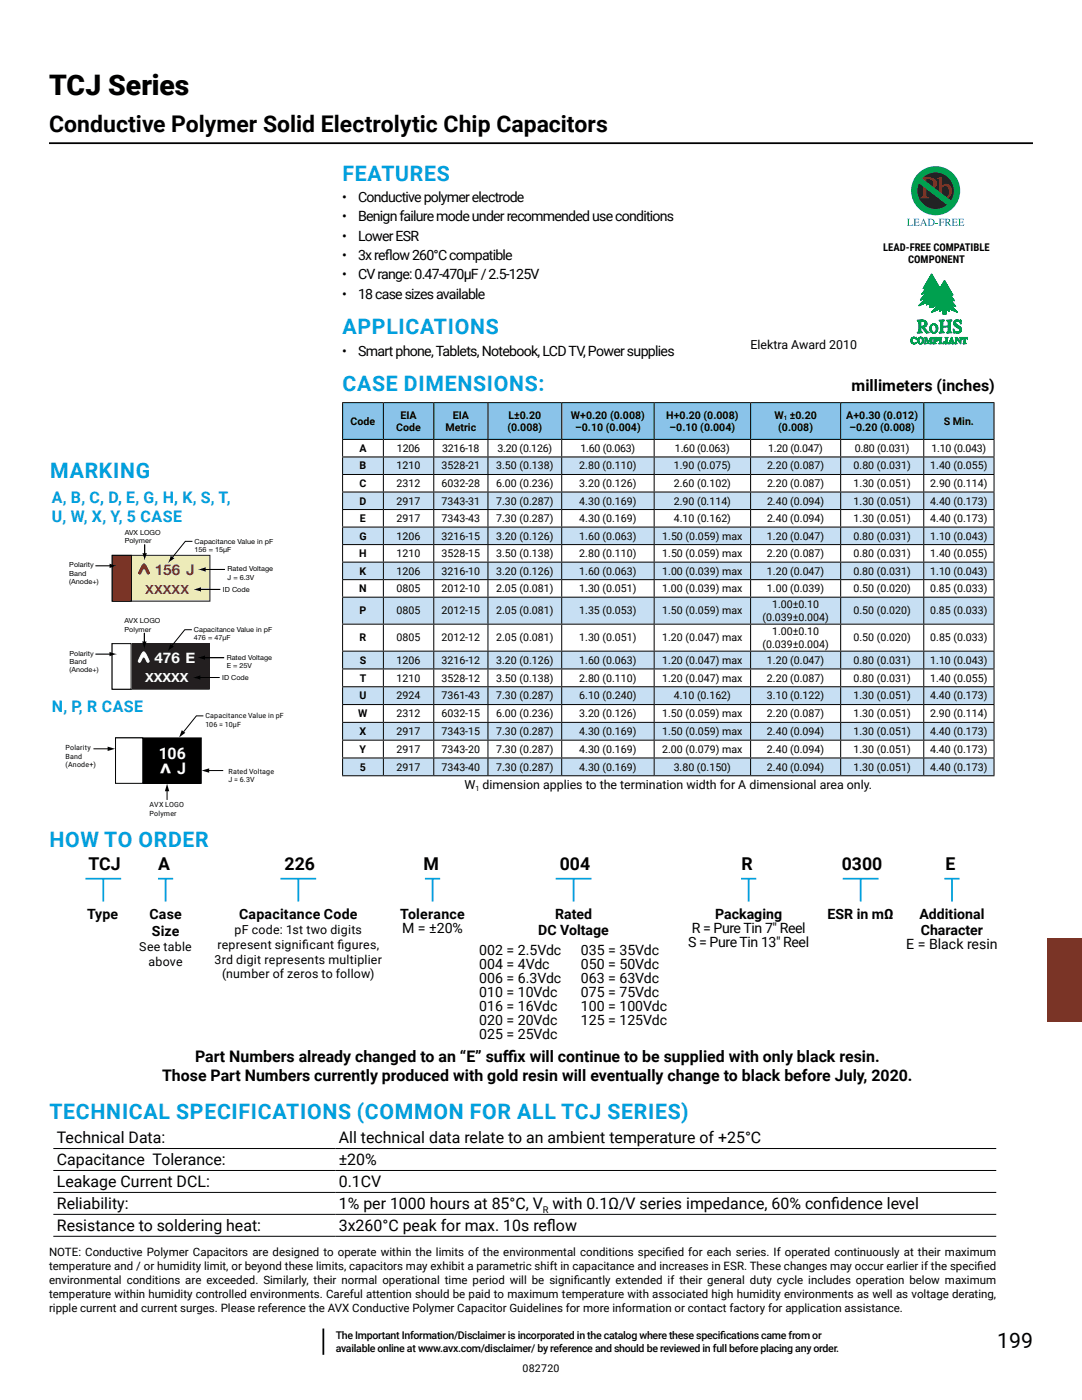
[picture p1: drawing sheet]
<svg xmlns="http://www.w3.org/2000/svg" width="216mm" height="279mm" viewBox="0 0 216 279" stroke-linecap="round" stroke-linejoin="round" font-family="sans-serif">
<defs><g id="words">
<text font-size="5.6" x="9.8" y="19.1">TCJ Series</text>
<text font-size="4.6" x="9.8" y="26.4">Conductive Polymer Solid Electrolytic Chip Capacitors</text>
<text font-size="4.6" fill="#fff" x="31.7" y="152.2" transform="rotate(90 31.7 152.2)">&lt;</text>
<g font-size="4.2" fill="#00a0df">
<text x="68.3" y="36.2">FEATURES</text>
<text x="68.3" y="66.6">APPLICATIONS</text>
<text x="68.3" y="78">CASE DIMENSIONS:</text>
<text x="10" y="95.4">MARKING</text>
<text x="9.9" y="169">HOW TO ORDER</text>
<text x="9.9" y="223.3">TECHNICAL SPECIFICATIONS (COMMON FOR ALL TCJ SERIES)</text>
</g>
<text font-size="4.2" x="199" y="269.1">199</text>
<g font-size="3.5">
<text x="17.7" y="173.7">TCJ</text>
<text x="31.6" y="173.7">A</text>
<text x="56.8" y="173.7">226</text>
<text x="84.5" y="173.7">M</text>
<text x="111.7" y="173.7">004</text>
<text x="148" y="173.7">R</text>
<text x="168" y="173.7">0300</text>
<text x="188.7" y="173.7">E</text>
</g>
<g font-size="3.2">
<text x="169.9" y="78">millimeters (inches)</text>
<text x="32.3" y="215.8">Those Part Numbers currently produced with gold resin will eventually change to black before July, 2020.</text>
<text x="38.9" y="211.9">Part Numbers already changed to an “E” suf</text>
<text x="100.3" y="211.9">f</text>
<text x="100.3" y="211.9">ix will continue to be supplied with only black resin.</text>
<text x="11.3" y="228.2">Technical Data:</text>
<text x="11.3" y="232.5">Capacitance Tolerance:</text>
<text x="67.6" y="228.2">All technical data relate to an ambient temperature of +25°C</text>
<text x="67.6" y="232.5">±20%</text>
<text x="11.3" y="236.9">Leakage Current DCL:</text>
<text x="67.6" y="236.9">0.1CV</text>
<text x="11.3" y="245.7">Resistance to soldering heat:</text>
<text x="11.3" y="241.3">Reliability:</text>
<text x="67.6" y="245.7">3x260°C peak for max. 10s ref</text>
<text x="67.6" y="241.3">1% per 1000 hours at 85°C, V with 0.1Ω/V series impedance, 60% conf</text>
<text x="109.1" y="245.7">low</text>
<text x="165.9" y="241.3">idence level</text>
</g>
<g font-size="3.2" fill="#00a0df">
<text x="10.3" y="100.5">A, B, C, D, E, G, H, K, S, T,</text>
<text x="10.3" y="104.3">U, W, X, Y, 5 CASE</text>
<text x="10.3" y="142">N, P, R CASE</text>
</g>
<text font-size="3.2" fill="#2aace2" x="24.4" y="143.7">N, P, R CASE</text>
<g font-size="3.2" fill="#fff">
<text x="31.7" y="151.4">106</text>
<text x="35.3" y="154.5">J</text>
</g>
<g font-size="2.9" fill="#964b36">
<text x="30.9" y="114.7">156 J</text>
<text x="31.2" y="152.9">1 0 6</text>
</g>
<text font-size="2.9" fill="#fff" x="30.8" y="132.3">476 E</text>
<g font-size="2.8">
<text x="68.3" y="40.4">•</text>
<text x="71.4" y="40.4">Conductive polymer electrode</text>
<text x="68.3" y="44.2">•</text>
<text x="71.4" y="44.2">Benign failure mode under recommended use conditions</text>
<text x="68.3" y="48">•</text>
<text x="68.3" y="51.8">•</text>
<text x="71.4" y="48">Lower ESR</text>
<text x="71.4" y="51.8">3x ref</text>
<text x="76.8" y="51.8">low 260°C compatible</text>
<text x="68.3" y="55.6">•</text>
<text x="68.3" y="59.7">•</text>
<text x="71.4" y="55.6">CV range: 0.47-470μF / 2.5-125V</text>
<text x="71.4" y="59.7">18 case sizes available</text>
<text x="68.3" y="71">•</text>
<text x="71.4" y="71">Smart phone, Tablets, Notebook, LCD TV, Power supplies</text>
<text x="17.4" y="183.4">Type</text>
<text x="29.8" y="183.4">Case</text>
<text x="47.7" y="183.4">Capacitance Code</text>
<text x="79.9" y="183.4">Tolerance</text>
<text x="110.8" y="183.4">Rated</text>
<text x="142.7" y="183.4">Packaging</text>
<text x="165.1" y="183.4">ESR in mΩ</text>
<text x="183.5" y="183.4">Additional</text>
<text x="30.3" y="186.8">Size</text>
<text x="80.2" y="186.2">M = ±20%</text>
<text x="95.6" y="190.5">002 = 2.5Vdc</text>
<text x="107.4" y="186.6">DC Voltage</text>
<text x="115.9" y="190.5">035 = 35Vdc</text>
<text x="137.3" y="189.1">S = Pure Tin 13&quot; Reel</text>
<text x="138" y="186.2">R = Pure Tin 7&quot; Reel</text>
<text x="180.8" y="189.4">E = Black resin</text>
<text x="183.7" y="186.6">Character</text>
<text x="95.6" y="193.3">004 = 4Vdc</text>
<text x="95.6" y="196.1">006 = 6.3Vdc</text>
<text x="115.9" y="193.3">050 = 50Vdc</text>
<text x="115.9" y="196.1">063 = 63Vdc</text>
<text x="95.6" y="199">010 = 10Vdc</text>
<text x="95.6" y="201.8">016 = 16Vdc</text>
<text x="115.9" y="199">075 = 75Vdc</text>
<text x="115.9" y="201.8">100 = 100Vdc</text>
<text x="95.6" y="204.6">020 = 20Vdc</text>
<text x="95.6" y="207.4">025 = 25Vdc</text>
<text x="115.9" y="204.6">125 = 125Vdc</text>
</g>
<g font-size="2.5">
<text x="149.8" y="69.6">Elektra Award 2010</text>
<text x="92.7" y="157.4">W dimension applies to the termination width for A dimensional area only.</text>
<text x="27.8" y="189.8">See table</text>
<text x="43.4" y="189.3">represent signif</text>
<text x="46.8" y="186.4">pF code: 1st two digits</text>
<text x="60.3" y="189.3">icant f</text>
<text x="67.3" y="189.3">igures,</text>
<text x="29.6" y="192.7">above</text>
<text x="42.8" y="192.3">3rd digit represents multiplier</text>
<text x="44.3" y="195.3">(number of zeros to follow)</text>
</g>
<g font-size="2.5" fill="#964b36">
<text x="29" y="118.5">XXXXX</text>
<text x="35.6" y="156">J</text>
</g>
<text font-size="2.5" fill="#fff" x="28.9" y="136">XXXXX</text>
<g font-size="2.3">
<text x="9.8" y="250.6">NOTE: Conductive Polymer Capacitors are designed to operate within the limits of the environmental conditions specif</text>
<text x="132.7" y="250.6">ied for each series. If operated continuously at their maximum</text>
<text x="9.8" y="253.4">temperature and / or humidity limit, or beyond these limits, capacitors may exhibit a parametric shift in capacitance and increases in ESR. These changes may occur earlier if the specif</text>
<text x="9.8" y="256.3">environmental conditions are exceeded. Similarly, their normal operational time period will be signif</text>
<text x="114.5" y="256.3">icantly extended if their general duty cycle includes operation below maximum</text>
<text x="195" y="253.4">ied</text>
<text x="9.8" y="259.1">temperature within humidity controlled environments. Careful attention should be paid to maximum temperature with associated high humidity environments as well as voltage derating,</text>
<text x="9.8" y="261.9">ripple current and current surges. Please reference the AVX Conductive Polymer Capacitor Guidelines for more information or contact factory for application assistance.</text>
</g>
<g font-size="2.1">
<text x="176.2" y="50">LEAD-FREE COMPATIBLE</text>
<text x="181.2" y="52.5">COMPONENT</text>
<text x="79.9" y="83.5">EIA</text>
<text x="90.3" y="83.5">EIA</text>
<text x="101.5" y="83.5">L±0.20</text>
<text x="113.9" y="83.5">W+0.20 (0.008)</text>
<text x="133" y="83.5">H+0.20 (0.008)</text>
<text x="154.5" y="83.5">W ±0.20</text>
<text x="168.9" y="83.5">A+0.30 (0.012)</text>
<text x="70" y="84.8">Code</text>
<text x="79.1" y="86">Code</text>
<text x="88.9" y="86">Metric</text>
<text x="101.2" y="86">(0.008)</text>
<text x="114.8" y="86">–0.10 (0.004)</text>
<text x="133.6" y="86">–0.10 (0.004)</text>
<text x="155.3" y="86">(0.008)</text>
<text x="169.5" y="86">–0.20 (0.008)</text>
<text x="188.3" y="84.8">S Min.</text>
<text x="71.7" y="90.2">A</text>
<text x="71.8" y="93.7">B</text>
<text x="79.1" y="93.7">1210</text>
<text x="79.2" y="90.2">1206</text>
<text x="88.1" y="93.7">3528-21</text>
<text x="88.2" y="90.2">3216-18</text>
<text x="99" y="93.7">3.50 (0.138)</text>
<text x="99.3" y="90.2">3.20 (0.126)</text>
<text x="115.6" y="93.7">2.80 (0.110)</text>
<text x="115.8" y="90.2">1.60 (0.063)</text>
<text x="134.4" y="93.7">1.90 (0.075)</text>
<text x="134.7" y="90.2">1.60 (0.063)</text>
<text x="153" y="93.7">2.20 (0.087)</text>
<text x="153.3" y="90.2">1.20 (0.047)</text>
<text x="170.3" y="93.7">0.80 (0.031)</text>
<text x="170.6" y="90.2">0.80 (0.031)</text>
<text x="185.6" y="93.7">1.40 (0.055)</text>
<text x="185.9" y="90.2">1.10 (0.043)</text>
<text x="71.7" y="97.2">C</text>
<text x="71.7" y="100.7">D</text>
<text x="79.1" y="100.7">2917</text>
<text x="79.1" y="97.2">2312</text>
<text x="88.1" y="100.7">7343-31</text>
<text x="88.1" y="97.2">6032-28</text>
<text x="99" y="100.7">7.30 (0.287)</text>
<text x="99" y="97.2">6.00 (0.236)</text>
<text x="115.6" y="100.7">4.30 (0.169)</text>
<text x="115.6" y="97.2">3.20 (0.126)</text>
<text x="134.4" y="100.7">2.90 (0.114)</text>
<text x="134.4" y="97.2">2.60 (0.102)</text>
<text x="153" y="100.7">2.40 (0.094)</text>
<text x="153" y="97.2">2.20 (0.087)</text>
<text x="170.3" y="100.7">1.30 (0.051)</text>
<text x="170.3" y="97.2">1.30 (0.051)</text>
<text x="185.6" y="100.7">4.40 (0.173)</text>
<text x="185.6" y="97.2">2.90 (0.114)</text>
<text x="71.7" y="107.7">G</text>
<text x="71.8" y="104.2">E</text>
<text x="79.1" y="107.7">1206</text>
<text x="79.1" y="104.2">2917</text>
<text x="88.1" y="107.7">3216-15</text>
<text x="88.1" y="104.2">7343-43</text>
<text x="99" y="107.7">3.20 (0.126)</text>
<text x="99" y="104.2">7.30 (0.287)</text>
<text x="115.6" y="107.7">1.60 (0.063)</text>
<text x="115.6" y="104.2">4.30 (0.169)</text>
<text x="132.1" y="107.7">1.50 (0.059) max</text>
<text x="134.4" y="104.2">4.10 (0.162)</text>
<text x="153" y="107.7">1.20 (0.047)</text>
<text x="153" y="104.2">2.40 (0.094)</text>
<text x="170.3" y="107.7">0.80 (0.031)</text>
<text x="170.3" y="104.2">1.30 (0.051)</text>
<text x="185.6" y="107.7">1.10 (0.043)</text>
<text x="185.6" y="104.2">4.40 (0.173)</text>
<text x="71.7" y="111.2">H</text>
<text x="79.1" y="111.2">1210</text>
<text x="88.1" y="111.2">3528-15</text>
<text x="99" y="111.2">3.50 (0.138)</text>
<text x="115.6" y="111.2">2.80 (0.110)</text>
<text x="132.1" y="111.2">1.50 (0.059) max</text>
<text x="153" y="111.2">2.20 (0.087)</text>
<text x="170.3" y="111.2">0.80 (0.031)</text>
<text x="185.6" y="111.2">1.40 (0.055)</text>
<text x="71.7" y="118.2">N</text>
<text x="71.8" y="114.7">K</text>
<text x="79.1" y="118.2">0805</text>
<text x="79.1" y="114.7">1206</text>
<text x="88.1" y="118.2">2012-10</text>
<text x="88.1" y="114.7">3216-10</text>
<text x="99" y="118.2">2.05 (0.081)</text>
<text x="99" y="114.7">3.20 (0.126)</text>
<text x="115.6" y="118.2">1.30 (0.051)</text>
<text x="115.6" y="114.7">1.60 (0.063)</text>
<text x="132.1" y="118.2">1.00 (0.039) max</text>
<text x="132.1" y="114.7">1.00 (0.039) max</text>
<text x="153" y="118.2">1.00 (0.039)</text>
<text x="153" y="114.7">1.20 (0.047)</text>
<text x="170.3" y="118.2">0.50 (0.020)</text>
<text x="170.3" y="114.7">0.80 (0.031)</text>
<text x="185.6" y="118.2">0.85 (0.033)</text>
<text x="185.6" y="114.7">1.10 (0.043)</text>
<text x="71.7" y="122.6">P</text>
<text x="79.1" y="122.6">0805</text>
<text x="88.1" y="122.6">2012-15</text>
<text x="99" y="122.6">2.05 (0.081)</text>
<text x="115.6" y="122.6">1.35 (0.053)</text>
<text x="132.1" y="122.6">1.50 (0.059) max</text>
<text x="152.1" y="123.9">(0.039±0.004)</text>
<text x="154.1" y="121.4">1.00±0.10</text>
<text x="170.3" y="122.6">0.50 (0.020)</text>
<text x="185.6" y="122.6">0.85 (0.033)</text>
<text x="71.7" y="128">R</text>
<text x="79.1" y="128">0805</text>
<text x="88.1" y="128">2012-12</text>
<text x="99" y="128">2.05 (0.081)</text>
<text x="115.6" y="128">1.30 (0.051)</text>
<text x="132.1" y="128">1.20 (0.047) max</text>
<text x="152.1" y="129.3">(0.039±0.004)</text>
<text x="154.1" y="126.8">1.00±0.10</text>
<text x="170.3" y="128">0.50 (0.020)</text>
<text x="185.6" y="128">0.85 (0.033)</text>
<text x="71.8" y="132.5">S</text>
<text x="71.8" y="136">T</text>
<text x="79.1" y="136">1210</text>
<text x="79.1" y="132.5">1206</text>
<text x="88.1" y="136">3528-12</text>
<text x="88.1" y="132.5">3216-12</text>
<text x="99" y="136">3.50 (0.138)</text>
<text x="99" y="132.5">3.20 (0.126)</text>
<text x="115.6" y="136">2.80 (0.110)</text>
<text x="115.6" y="132.5">1.60 (0.063)</text>
<text x="132.1" y="136">1.20 (0.047) max</text>
<text x="132.1" y="132.5">1.20 (0.047) max</text>
<text x="153" y="136">2.20 (0.087)</text>
<text x="153" y="132.5">1.20 (0.047)</text>
<text x="170.3" y="136">0.80 (0.031)</text>
<text x="170.3" y="132.5">0.80 (0.031)</text>
<text x="185.6" y="136">1.40 (0.055)</text>
<text x="185.6" y="132.5">1.10 (0.043)</text>
<text x="71.5" y="143.2">W</text>
<text x="71.7" y="139.6">U</text>
<text x="79.1" y="139.6">2924</text>
<text x="79.1" y="143.2">2312</text>
<text x="88.1" y="139.6">7361-43</text>
<text x="88.1" y="143.2">6032-15</text>
<text x="99" y="139.6">7.30 (0.287)</text>
<text x="99" y="143.2">6.00 (0.236)</text>
<text x="115.6" y="139.6">6.10 (0.240)</text>
<text x="115.6" y="143.2">3.20 (0.126)</text>
<text x="132.1" y="143.2">1.50 (0.059) max</text>
<text x="134.4" y="139.6">4.10 (0.162)</text>
<text x="153" y="139.6">3.10 (0.122)</text>
<text x="153" y="143.2">2.20 (0.087)</text>
<text x="170.3" y="139.6">1.30 (0.051)</text>
<text x="170.3" y="143.2">1.30 (0.051)</text>
<text x="185.6" y="139.6">4.40 (0.173)</text>
<text x="185.6" y="143.2">2.90 (0.114)</text>
<text x="71.7" y="146.7">X</text>
<text x="79.1" y="146.7">2917</text>
<text x="88.1" y="146.7">7343-15</text>
<text x="99" y="146.7">7.30 (0.287)</text>
<text x="115.6" y="146.7">4.30 (0.169)</text>
<text x="132.1" y="146.7">1.50 (0.059) max</text>
<text x="153" y="146.7">2.40 (0.094)</text>
<text x="170.3" y="146.7">1.30 (0.051)</text>
<text x="185.6" y="146.7">4.40 (0.173)</text>
<text x="71.8" y="150.3">Y</text>
<text x="71.8" y="153.8">5</text>
<text x="79.1" y="153.8">2917</text>
<text x="79.1" y="150.3">2917</text>
<text x="88.1" y="153.8">7343-40</text>
<text x="88.1" y="150.3">7343-20</text>
<text x="99" y="153.8">7.30 (0.287)</text>
<text x="99" y="150.3">7.30 (0.287)</text>
<text x="115.6" y="153.8">4.30 (0.169)</text>
<text x="115.6" y="150.3">4.30 (0.169)</text>
<text x="132.1" y="150.3">2.00 (0.079) max</text>
<text x="134.4" y="153.8">3.80 (0.150)</text>
<text x="153" y="153.8">2.40 (0.094)</text>
<text x="153" y="150.3">2.40 (0.094)</text>
<text x="170.3" y="153.8">1.30 (0.051)</text>
<text x="170.3" y="150.3">1.30 (0.051)</text>
<text x="185.6" y="153.8">4.40 (0.173)</text>
<text x="185.6" y="150.3">4.40 (0.173)</text>
<text x="67" y="267.2">The Important Information/Disclaimer is incorporated in the catalog where these specif</text>
<text x="67" y="269.8">available online at www.avx.com/disclaimer/ by reference and should be reviewed in full before placing any order.</text>
<text x="143.7" y="267.2">ications came from or</text>
<text x="104.2" y="273.8">082720</text>
</g>
<text font-size="1.9" x="108.3" y="242">R</text>
<g font-size="1.4">
<text x="24.9" y="106.7">AVX LOGO</text>
<text x="13.8" y="113.3">Polarity</text>
<text x="24.9" y="108.4">Polymer</text>
<text x="38.8" y="108.5">Capacitance Value in pF</text>
<text x="38.8" y="110.2">156 = 15µF</text>
<text x="13.8" y="114.9">Band</text>
<text x="13.8" y="116.6">(Anode+)</text>
<text x="44.5" y="118.1">ID Code</text>
<text x="45.4" y="114">Rated Voltage</text>
<text x="45.4" y="115.7">J = 6.3V</text>
<text x="24.9" y="124.4">AVX LOGO</text>
<text x="13.9" y="130.9">Polarity</text>
<text x="24.9" y="126">Polymer</text>
<text x="38.7" y="126.1">Capacitance Value in pF</text>
<text x="38.7" y="127.8">476 = 47µF</text>
<text x="45.2" y="131.6">Rated Voltage</text>
<text x="13.9" y="132.5">Band</text>
<text x="13.9" y="134.2">(Anode+)</text>
<text x="44.3" y="135.7">ID Code</text>
<text x="45.2" y="133.3">E = 25V</text>
<text x="41" y="143.4">Capacitance Value in pF</text>
<text x="13.1" y="149.7">Polarity</text>
<text x="39.5" y="146.3">Capacitance Value in pF</text>
<text x="39.5" y="148">106 = 10µF</text>
<text x="41" y="145.1">106 = 10μF</text>
<text x="13.1" y="151.4">Band</text>
<text x="13.1" y="153.1">(Anode+)</text>
<text x="14.6" y="151.1">Polarity</text>
<text x="14.6" y="152.7">Band</text>
<text x="14.6" y="154.4">(Anode+)</text>
<text x="43.5" y="155.6">Rated Voltage Code</text>
<text x="45.6" y="154.4">Rated Voltage</text>
<text x="29.8" y="161.8">AVX LOGO</text>
<text x="29.9" y="161.1">AVX LOGO</text>
<text x="45.6" y="156.1">J = 6.3V</text>
<text x="94.9" y="157.9">1</text>
<text x="29.8" y="163.4">Polymer</text>
<text x="29.9" y="162.8">Polymer</text>
</g>
<text font-size="1.2" x="156.4" y="83.9">1</text>
</g></defs>
<path d="M9.8 28.6h196.3M64.5 265.1v5.3" fill="none" stroke="#000" stroke-width=".35"/>
<path d="M209 187.3h6.9v16.7h-6.9z" fill="#6c2e21"/>
<path d="M10.2 70.1h48.5v21.4h-48.5z" fill="#fff"/>
<path d="M22.4 128.5h19.4v9h-19.4z" fill="#231f20"/>
<path d="M22.4 128.5h19.4v9h-19.4z" fill="none" stroke="#231f20" stroke-width=".2"/>
<path d="M22.4 128.5h3.8v9h-3.8z" fill="#fff"/>
<path d="M19 130.5h3.2M22.4 128.5h3.8v9h-3.8zM28.8 126.3v2M38.3 125.7h-1.4l-2.7 3.3" fill="none" stroke="#000" stroke-width=".2"/>
<path d="M21.8 130.1l1.6 .4-1.6 .5zM28.3 128h1l-.5 1.5zM34 128.5l.7 .6-1.3 .9z" fill="#000"/>
<path d="M28.4 130.3l.2-.2a2.99 2.99 0 0 1 1.1 1.9l-.3 .2-.5-1-.3-.1-.7 1.1h-.2a.96 .96 0 0 1 .3-1.1z" fill="#fff"/>
<path d="M28.4 130.3l.2-.2a3 3 0 0 1 1.1 1.9l-.3 .2-.5-1-.3-.1-.7 1.1h-.2a.96 .96 0 0 1 .3-1.1z" fill="none" stroke="#fff" stroke-width=".2"/>
<path d="M39.7 135.2h4.1M40.6 131.3h4.1" fill="none" stroke="#000" stroke-width=".2"/>
<path d="M38.4 135.2l1.6-.4v.8zM39.4 131.3l1.5-.5v.9z" fill="#000"/>
<path d="M22.4 110.8h19.5v9.2h-19.5z" fill="#edebb9"/>
<path d="M22.4 110.8h19.5v9.2h-19.5z" fill="none" stroke="#231f20" stroke-width=".2"/>
<path d="M22.4 110.8h3.8v9.2h-3.8z" fill="#954b36"/>
<path d="M19 112.9h3.2M22.4 110.8h3.8v9.2h-3.8zM28.9 108.7v2M38.4 108h-1.4l-2.8 3.4" fill="none" stroke="#000" stroke-width=".2"/>
<path d="M21.9 112.5l1.5 .4-1.5 .5zM28.4 110.4h.9l-.4 1.5zM34.1 110.9l.7 .5-1.3 1z" fill="#000"/>
<path d="M28.5 112.7l.2-.2a3 3 0 0 1 1.1 1.9l-.3 .2-.5-1-.3-.1-.7 1.1h-.2a.96 .96 0 0 1 .2-1.1z" fill="#964b36"/>
<path d="M28.5 112.7l.2-.2a3 3 0 0 1 1.1 1.9l-.3 .2-.5-1-.3-.1-.7 1.1h-.2a.96 .96 0 0 1 .2-1.1z" fill="none" stroke="#964b36" stroke-width=".2"/>
<path d="M39.8 117.6h4.1M40.7 113.6h4.2" fill="none" stroke="#000" stroke-width=".2"/>
<path d="M38.6 117.6l1.5-.4v.9zM39.5 113.6l1.5-.4v.9z" fill="#000"/>
<path d="M68.4 80.4h8.1v7.3h-8.1zM76.5 80.4h10.1v7.3h-10.1zM86.6 80.4h10.8v7.3h-10.8zM97.4 80.4h14.7v7.3h-14.7zM112.1 80.4h18.4v7.3h-18.4zM130.5 80.4h19.3v7.3h-19.3zM149.8 80.4h17.9v7.3h-17.9zM167.7 80.4h16.6v7.3h-16.6zM184.3 80.4h14v7.3h-14z" fill="#8ac3e9"/>
<path d="M68.4 91.2h8.1v3.5h-8.1zM76.5 91.2h10.1v3.5h-10.1zM86.6 91.2h10.8v3.5h-10.8zM97.4 91.2h14.7v3.5h-14.7zM112.1 91.2h18.4v3.5h-18.4zM130.5 91.2h19.3v3.5h-19.3zM149.8 91.2h17.9v3.5h-17.9zM167.7 91.2h16.6v3.5h-16.6zM184.3 91.2h14v3.5h-14zM68.4 98.2h8.1v3.5h-8.1zM76.5 98.2h10.1v3.5h-10.1zM86.6 98.2h10.8v3.5h-10.8zM97.4 98.2h14.7v3.5h-14.7zM112.1 98.2h18.4v3.5h-18.4zM130.5 98.2h19.3v3.5h-19.3zM149.8 98.2h17.9v3.5h-17.9zM167.7 98.2h16.6v3.5h-16.6zM184.3 98.2h14v3.5h-14zM68.4 105.2h8.1v3.5h-8.1zM76.5 105.2h10.1v3.5h-10.1zM86.6 105.2h10.8v3.5h-10.8zM97.4 105.2h14.7v3.5h-14.7zM112.1 105.2h18.4v3.5h-18.4zM130.5 105.2h19.3v3.5h-19.3zM149.8 105.2h17.9v3.5h-17.9zM167.7 105.2h16.6v3.5h-16.6zM184.3 105.2h14v3.5h-14zM68.4 112.2h8.1v3.5h-8.1zM76.5 112.2h10.1v3.5h-10.1zM86.6 112.2h10.8v3.5h-10.8zM97.4 112.2h14.7v3.5h-14.7zM112.1 112.2h18.4v3.5h-18.4zM130.5 112.2h19.3v3.5h-19.3zM149.8 112.2h17.9v3.5h-17.9zM167.7 112.2h16.6v3.5h-16.6zM184.3 112.2h14v3.5h-14zM68.4 119.2h8.1v5.4h-8.1zM76.5 119.2h10.1v5.4h-10.1zM86.6 119.2h10.8v5.4h-10.8zM97.4 119.2h14.7v5.4h-14.7zM112.1 119.2h18.4v5.4h-18.4zM130.5 119.2h19.3v5.4h-19.3zM149.8 119.2h17.9v5.4h-17.9zM167.7 119.2h16.6v5.4h-16.6zM184.3 119.2h14v5.4h-14zM68.4 130h8.1v3.5h-8.1zM76.5 130h10.1v3.5h-10.1zM86.6 130h10.8v3.5h-10.8zM97.4 130h14.7v3.5h-14.7zM112.1 130h18.4v3.5h-18.4zM130.5 130h19.3v3.5h-19.3zM149.8 130h17.9v3.5h-17.9zM167.7 130h16.6v3.5h-16.6zM184.3 130h14v3.5h-14zM68.4 137.1h8.1v3.5h-8.1zM76.5 137.1h10.1v3.5h-10.1zM86.6 137.1h10.8v3.5h-10.8zM97.4 137.1h14.7v3.5h-14.7zM112.1 137.1h18.4v3.5h-18.4zM130.5 137.1h19.3v3.5h-19.3zM149.8 137.1h17.9v3.5h-17.9zM167.7 137.1h16.6v3.5h-16.6zM184.3 137.1h14v3.5h-14zM68.4 144.2h8.1v3.5h-8.1zM76.5 144.2h10.1v3.5h-10.1zM86.6 144.2h10.8v3.5h-10.8zM97.4 144.2h14.7v3.5h-14.7zM112.1 144.2h18.4v3.5h-18.4zM130.5 144.2h19.3v3.5h-19.3zM149.8 144.2h17.9v3.5h-17.9zM167.7 144.2h16.6v3.5h-16.6zM184.3 144.2h14v3.5h-14zM68.4 151.3h8.1v3.5h-8.1zM76.5 151.3h10.1v3.5h-10.1zM86.6 151.3h10.8v3.5h-10.8zM97.4 151.3h14.7v3.5h-14.7zM112.1 151.3h18.4v3.5h-18.4zM130.5 151.3h19.3v3.5h-19.3zM149.8 151.3h17.9v3.5h-17.9zM167.7 151.3h16.6v3.5h-16.6zM184.3 151.3h14v3.5h-14z" fill="#c7dff3"/>
<g fill="none" stroke="#000" stroke-width=".2">
<path d="M68.3 80.4h130.1M68.3 87.7h130.1M68.3 91.2h130.1M68.3 94.7h130.1M68.3 98.2h130.1M68.4 80.4v7.2M68.4 87.8v3.3M68.4 91.3v3.3M68.4 94.8v3.3M68.4 98.3v3.3M76.5 80.4v7.2M76.5 87.8v3.3"/>
<path d="M76.5 91.3v3.3M76.5 94.8v3.3M76.5 98.3v3.3M86.6 80.4v7.2M86.6 87.8v3.3M86.6 91.3v3.3M86.6 94.8v3.3M86.6 98.3v3.3M97.4 80.4v7.2M97.4 87.8v3.3M97.4 91.3v3.3M97.4 94.8v3.3"/>
<path d="M97.4 98.3v3.3M112.1 80.4v7.2M112.1 87.8v3.3M112.1 91.3v3.3M112.1 94.8v3.3M112.1 98.3v3.3M130.5 80.4v7.2M130.5 87.8v3.3M130.5 91.3v3.3M130.5 94.8v3.3M130.5 98.3v3.3M149.8 80.4v7.2"/>
<path d="M149.8 87.8v3.3M149.8 91.3v3.3M149.8 94.8v3.3M149.8 98.3v3.3M167.7 80.4v7.2M167.7 87.8v3.3M167.7 91.3v3.3M167.7 94.8v3.3M167.7 98.3v3.3M184.3 80.4v7.2M184.3 87.8v3.3M184.3 91.3v3.3"/>
<path d="M184.3 94.8v3.3M184.3 98.3v3.3M198.3 80.4v7.2M198.3 87.8v3.3M198.3 91.3v3.3M198.3 94.8v3.3M198.3 98.3v3.3M68.3 101.7h130.1M68.3 105.2h130.1M68.3 108.7h130.1M68.3 112.2h130.1M68.3 115.7h130.1"/>
<path d="M68.3 119.2h130.1M68.4 101.8v3.3M68.4 105.3v3.3M68.4 108.8v3.3M68.4 112.3v3.3M68.4 115.8v3.3M68.4 119.3v5.2M76.5 101.8v3.3M76.5 105.3v3.3M76.5 108.8v3.3M76.5 112.3v3.3M76.5 115.8v3.3"/>
<path d="M76.5 119.3v5.2M86.6 101.8v3.3M86.6 105.3v3.3M86.6 108.8v3.3M86.6 112.3v3.3M86.6 115.8v3.3M86.6 119.3v5.2M97.4 101.8v3.3M97.4 105.3v3.3M97.4 108.8v3.3M97.4 112.3v3.3M97.4 115.8v3.3"/>
<path d="M97.4 119.3v5.2M112.1 101.8v3.3M112.1 105.3v3.3M112.1 108.8v3.3M112.1 112.3v3.3M112.1 115.8v3.3M112.1 119.3v5.2M130.5 101.8v3.3M130.5 105.3v3.3M130.5 108.8v3.3M130.5 112.3v3.3M130.5 115.8v3.3"/>
<path d="M130.5 119.3v5.2M149.8 101.8v3.3M149.8 105.3v3.3M149.8 108.8v3.3M149.8 112.3v3.3M149.8 115.8v3.3M149.8 119.3v5.2M167.7 101.8v3.3M167.7 105.3v3.3M167.7 108.8v3.3M167.7 112.3v3.3M167.7 115.8v3.3"/>
<path d="M167.7 119.3v5.2M184.3 101.8v3.3M184.3 105.3v3.3M184.3 108.8v3.3M184.3 112.3v3.3M184.3 115.8v3.3M184.3 119.3v5.2M198.3 101.8v3.3M198.3 105.3v3.3M198.3 108.8v3.3M198.3 112.3v3.3M198.3 115.8v3.3"/>
<path d="M198.3 119.3v5.2M68.3 124.6h130.1M68.3 130h130.1M68.3 133.5h130.1M68.3 137.1h130.1M68.4 124.7v5.2M68.4 130v3.4M68.4 133.6v3.4M68.4 137.1v3.4M76.5 124.7v5.2M76.5 130v3.4M76.5 133.6v3.4"/>
<path d="M76.5 137.1v3.4M86.6 124.7v5.2M86.6 130v3.4M86.6 133.6v3.4M86.6 137.1v3.4M97.4 124.7v5.2M97.4 130v3.4M97.4 133.6v3.4M97.4 137.1v3.4M112.1 124.7v5.2M112.1 130v3.4M112.1 133.6v3.4"/>
<path d="M112.1 137.1v3.4M130.5 124.7v5.2M130.5 130v3.4M130.5 133.6v3.4M130.5 137.1v3.4M149.8 124.7v5.2M149.8 130v3.4M149.8 133.6v3.4M149.8 137.1v3.4M167.7 124.7v5.2M167.7 130v3.4M167.7 133.6v3.4"/>
<path d="M167.7 137.1v3.4M184.3 124.7v5.2M184.3 130v3.4M184.3 133.6v3.4M184.3 137.1v3.4M198.3 124.7v5.2M198.3 130v3.4M198.3 133.6v3.4M198.3 137.1v3.4M68.3 140.6h130.1M68.3 144.2h130.1M68.3 147.7h130.1"/>
<path d="M68.3 151.3h130.1M68.3 154.8h130.1M68.4 140.7v3.4M68.4 144.3v3.3M68.4 147.8v3.4M68.4 151.4v3.3M76.5 140.7v3.4M76.5 144.3v3.3M76.5 147.8v3.4M76.5 151.4v3.3M86.6 140.7v3.4M86.6 144.3v3.3"/>
<path d="M86.6 147.8v3.4M86.6 151.4v3.3M97.4 140.7v3.4M97.4 144.3v3.3M97.4 147.8v3.4M97.4 151.4v3.3M112.1 140.7v3.4M112.1 144.3v3.3M112.1 147.8v3.4M112.1 151.4v3.3M130.5 140.7v3.4M130.5 144.3v3.3"/>
<path d="M130.5 147.8v3.4M130.5 151.4v3.3M149.8 140.7v3.4M149.8 144.3v3.3M149.8 147.8v3.4M149.8 151.4v3.3M167.7 140.7v3.4M167.7 144.3v3.3M167.7 147.8v3.4M167.7 151.4v3.3M184.3 140.7v3.4M184.3 144.3v3.3"/>
<path d="M184.3 147.8v3.4M184.3 151.4v3.3M198.3 140.7v3.4M198.3 144.3v3.3M198.3 147.8v3.4M198.3 151.4v3.3M10.6 229.2h188.2M10.6 233.6h188.2M10.6 238h188.2M10.6 242.4h188.2M10.6 246.7h188.2"/>
</g>
<g fill="none" stroke="#00a0df" stroke-width=".35">
<path d="M17 175.4h7.2M20.6 175.4v4.5M31.5 175.4h3.1M33 175.4v4.5M56 175.4h7.1M59.5 175.4v4.5M84.8 175.4h3M86.3 175.4v4.5M110.9 175.4h7.1M114.4 175.4v4.5M147.9 175.4h3M149.4 175.4v4.5"/>
<path d="M168.2 175.4h7.1M171.7 175.4v4.5M188.4 175.4h3.1M189.9 175.4v4.5"/>
</g>
<path d="M183 64h1.6z" fill="#00a04f"/>
<path d="M183 64h1.6z" fill="none" stroke="#00a04f" stroke-width=".2"/>
<path d="M183 64l1.5-.1z" fill="#00a04f"/>
<path d="M183 64l1.5-.1z" fill="none" stroke="#00a04f" stroke-width=".2"/>
<path d="M183 64l1.4-.1z" fill="#00a04f"/>
<path d="M183 64l1.4-.1z" fill="none" stroke="#00a04f" stroke-width=".2"/>
<path d="M183 64l1.2-.1z" fill="#00a04f"/>
<path d="M183 64l1.2-.1z" fill="none" stroke="#00a04f" stroke-width=".2"/>
<path d="M183 64l1.1-.1z" fill="#00a04f"/>
<path d="M183 64l1.1-.1z" fill="none" stroke="#00a04f" stroke-width=".2"/>
<path d="M183 63.9h1l-1 .1z" fill="#00a04f"/>
<path d="M183 63.9h1l-1 .1z" fill="none" stroke="#00a04f" stroke-width=".2"/>
<path d="M183 64h1.6z" fill="#00a04f"/>
<path d="M183 64h1.6z" fill="none" stroke="#00a04f" stroke-width=".2"/>
<path d="M183.1 64h1.5z" fill="#00a04f"/>
<path d="M183.1 64h1.5z" fill="none" stroke="#00a04f" stroke-width=".2"/>
<path d="M183.1 64h1.5z" fill="#00a04f"/>
<path d="M183.1 64h1.5z" fill="none" stroke="#00a04f" stroke-width=".2"/>
<path d="M183.2 64.1l1.4-.1z" fill="#00a04f"/>
<path d="M183.2 64.1l1.4-.1z" fill="none" stroke="#00a04f" stroke-width=".2"/>
<path d="M183.9 64.1h.8z" fill="#00a04f"/>
<path d="M183.9 64.1h.8z" fill="none" stroke="#00a04f" stroke-width=".2"/>
<path d="M183.8 64.1h.1z" fill="#00a04f"/>
<path d="M183.8 64.1h.1z" fill="none" stroke="#00a04f" stroke-width=".2"/>
<path d="M183.9 64.1h.8z" fill="#00a04f"/>
<path d="M183.9 64.1h.8z" fill="none" stroke="#00a04f" stroke-width=".2"/>
<path d="M184.1 64.1h.6z" fill="#00a04f"/>
<path d="M184.1 64.1h.6z" fill="none" stroke="#00a04f" stroke-width=".2"/>
<path d="M184.2 64.1h.5z" fill="#00a04f"/>
<path d="M184.2 64.1h.5z" fill="none" stroke="#00a04f" stroke-width=".2"/>
<path d="M183.3 64.1h.5z" fill="#00a04f"/>
<path d="M183.3 64.1h.5z" fill="none" stroke="#00a04f" stroke-width=".2"/>
<path d="M183.3 64.1h.6z" fill="#00a04f"/>
<path d="M183.3 64.1h.6z" fill="none" stroke="#00a04f" stroke-width=".2"/>
<path d="M183.2 64.1h.7z" fill="#00a04f"/>
<path d="M183.2 64.1h.7z" fill="none" stroke="#00a04f" stroke-width=".2"/>
<path d="M184.2 64.1h.5z" fill="#00a04f"/>
<path d="M184.2 64.1h.5z" fill="none" stroke="#00a04f" stroke-width=".2"/>
<path d="M183.3 64.1h.5z" fill="#00a04f"/>
<path d="M183.3 64.1h.5z" fill="none" stroke="#00a04f" stroke-width=".2"/>
<path d="M183.3 64.1l.4 .1z" fill="#00a04f"/>
<path d="M183.3 64.1l.4 .1z" fill="none" stroke="#00a04f" stroke-width=".2"/>
<path d="M183.3 64.2h.4z" fill="#00a04f"/>
<path d="M183.3 64.2h.4z" fill="none" stroke="#00a04f" stroke-width=".2"/>
<path d="M184.3 64.1h.4z" fill="#00a04f"/>
<path d="M184.3 64.1h.4z" fill="none" stroke="#00a04f" stroke-width=".2"/>
<path d="M184.4 64.2h.4z" fill="#00a04f"/>
<path d="M184.4 64.2h.4z" fill="none" stroke="#00a04f" stroke-width=".2"/>
<path d="M184.4 64.2h.4z" fill="#00a04f"/>
<path d="M184.4 64.2h.4z" fill="none" stroke="#00a04f" stroke-width=".2"/>
<path d="M183.3 64.3l.4-.1z" fill="#00a04f"/>
<path d="M183.3 64.3l.4-.1z" fill="none" stroke="#00a04f" stroke-width=".2"/>
<path d="M183.3 64.2h.4z" fill="#00a04f"/>
<path d="M183.3 64.2h.4z" fill="none" stroke="#00a04f" stroke-width=".2"/>
<path d="M184.5 64.3l.3-.1 .1 .1z" fill="#00a04f"/>
<path d="M184.5 64.3l.3-.1 .1 .1z" fill="none" stroke="#00a04f" stroke-width=".2"/>
<path d="M184.5 64.3h.4z" fill="#00a04f"/>
<path d="M184.5 64.3h.4z" fill="none" stroke="#00a04f" stroke-width=".2"/>
<path d="M184.5 64.4l.4-.1-.4 .2z" fill="#00a04f"/>
<path d="M184.5 64.4l.4-.1-.4 .2z" fill="none" stroke="#00a04f" stroke-width=".2"/>
<path d="M184.5 64.5l.4-.2 .1 .2z" fill="#00a04f"/>
<path d="M184.5 64.5l.4-.2 .1 .2z" fill="none" stroke="#00a04f" stroke-width=".2"/>
<path d="M184.5 64.5h.5l-.4 .1z" fill="#00a04f"/>
<path d="M184.5 64.5h.5l-.4 .1z" fill="none" stroke="#00a04f" stroke-width=".2"/>
<path d="M184.6 64.6l.4-.1v.1z" fill="#00a04f"/>
<path d="M184.6 64.6l.4-.1v.1z" fill="none" stroke="#00a04f" stroke-width=".2"/>
<path d="M184.6 64.6h.4l-.5 .1z" fill="#00a04f"/>
<path d="M184.6 64.6h.4l-.5 .1z" fill="none" stroke="#00a04f" stroke-width=".2"/>
<path d="M184.5 64.7l.5-.1v.1z" fill="#00a04f"/>
<path d="M184.5 64.7l.5-.1v.1z" fill="none" stroke="#00a04f" stroke-width=".2"/>
<path d="M184.5 64.8l.5-.1z" fill="#00a04f"/>
<path d="M184.5 64.8l.5-.1z" fill="none" stroke="#00a04f" stroke-width=".2"/>
<path d="M184.5 64.7h.5l-.5 .1z" fill="#00a04f"/>
<path d="M184.5 64.7h.5l-.5 .1z" fill="none" stroke="#00a04f" stroke-width=".2"/>
<path d="M184.5 64.8h.5l-.1 .1z" fill="#00a04f"/>
<path d="M184.5 64.8h.5z" fill="none" stroke="#00a04f" stroke-width=".2"/>
<path d="M184.5 64.8l.4 .1h-.4z" fill="#00a04f"/>
<path d="M184.5 64.8l.4 .1h-.4z" fill="none" stroke="#00a04f" stroke-width=".2"/>
<path d="M184.4 65l.5-.1z" fill="#00a04f"/>
<path d="M184.5 64.9h.4l-.5 .1z" fill="none" stroke="#00a04f" stroke-width=".2"/>
<path d="M184.4 65l.5-.1z" fill="#00a04f"/>
<path d="M184.4 65l.5-.1z" fill="none" stroke="#00a04f" stroke-width=".2"/>
<path d="M184.3 65.1l.5-.1z" fill="#00a04f"/>
<path d="M184.3 65.1l.5-.1z" fill="none" stroke="#00a04f" stroke-width=".2"/>
<path d="M184.3 65.1l.5-.1z" fill="#00a04f"/>
<path d="M184.3 65.1l.5-.1z" fill="none" stroke="#00a04f" stroke-width=".2"/>
<path d="M184.2 65.1h.5z" fill="#00a04f"/>
<path d="M184.2 65.1h.5z" fill="none" stroke="#00a04f" stroke-width=".2"/>
<path d="M183.3 64.3h.4l-.4 .1z" fill="#00a04f"/>
<path d="M183.3 64.3h.4l-.4 .1z" fill="none" stroke="#00a04f" stroke-width=".2"/>
<path d="M183.3 64.4l.4-.1v.8z" fill="#00a04f"/>
<path d="M183.3 64.4l.4-.1v.8z" fill="none" stroke="#00a04f" stroke-width=".2"/>
<path d="M184.1 65.1h.6z" fill="#00a04f"/>
<path d="M184.1 65.1h.6z" fill="none" stroke="#00a04f" stroke-width=".2"/>
<path d="M184.1 65.1h.6z" fill="#00a04f"/>
<path d="M184.1 65.1h.6z" fill="none" stroke="#00a04f" stroke-width=".2"/>
<path d="M183.7 65.3l.8-.1z" fill="#00a04f"/>
<path d="M183.7 65.3l.8-.1z" fill="none" stroke="#00a04f" stroke-width=".2"/>
<path d="M183.7 65.3l.9-.1z" fill="#00a04f"/>
<path d="M183.7 65.3l.9-.1z" fill="none" stroke="#00a04f" stroke-width=".2"/>
<path d="M183.7 65.3l.4-.2 .5 .1z" fill="#00a04f"/>
<path d="M183.7 65.3l.4-.2 .5 .1z" fill="none" stroke="#00a04f" stroke-width=".2"/>
<path d="M183.7 65.3l.4-.2z" fill="#00a04f"/>
<path d="M183.7 65.3l.4-.2z" fill="none" stroke="#00a04f" stroke-width=".2"/>
<path d="M183.7 65.1h.2l-.2 .2z" fill="#00a04f"/>
<path d="M183.7 65.1h.2l-.2 .2z" fill="none" stroke="#00a04f" stroke-width=".2"/>
<path d="M183.7 65.1l-.4 .8z" fill="#00a04f"/>
<path d="M183.7 65.1l-.4 .8z" fill="none" stroke="#00a04f" stroke-width=".2"/>
<path d="M183.3 64.4l.4 .7-.4 .8z" fill="#00a04f"/>
<path d="M183.3 64.4l.4 .7-.4 .8z" fill="none" stroke="#00a04f" stroke-width=".2"/>
<path d="M183.7 65.3v.6h-.4z" fill="#00a04f"/>
<path d="M183.7 65.3v.6h-.4z" fill="none" stroke="#00a04f" stroke-width=".2"/>
<path d="M183.7 65.3h.7z" fill="#00a04f"/>
<path d="M183.7 65.3h.7z" fill="none" stroke="#00a04f" stroke-width=".2"/>
<path d="M183.9 65.3h.5l.5 .7z" fill="#00a04f"/>
<path d="M183.9 65.3h.5l.5 .7z" fill="none" stroke="#00a04f" stroke-width=".2"/>
<path d="M183.3 65.9h.4l-.4 .1z" fill="#00a04f"/>
<path d="M183.3 65.9h.4l-.4 .1z" fill="none" stroke="#00a04f" stroke-width=".2"/>
<path d="M183.3 66l.4-.1v.2z" fill="#00a04f"/>
<path d="M183.3 66l.4-.1v.2z" fill="none" stroke="#00a04f" stroke-width=".2"/>
<path d="M183.3 66l.4 .1z" fill="#00a04f"/>
<path d="M183.3 66l.4 .1z" fill="none" stroke="#00a04f" stroke-width=".2"/>
<path d="M183.3 66.1h.4z" fill="#00a04f"/>
<path d="M183.3 66.1h.4z" fill="none" stroke="#00a04f" stroke-width=".2"/>
<path d="M183.3 66.1h.4z" fill="#00a04f"/>
<path d="M183.3 66.1h.4z" fill="none" stroke="#00a04f" stroke-width=".2"/>
<path d="M183.3 66.2h.5z" fill="#00a04f"/>
<path d="M183.3 66.2h.5z" fill="none" stroke="#00a04f" stroke-width=".2"/>
<path d="M183.3 66.2h.5z" fill="#00a04f"/>
<path d="M183.3 66.2h.5z" fill="none" stroke="#00a04f" stroke-width=".2"/>
<path d="M183.3 66.3h.6z" fill="#00a04f"/>
<path d="M183.3 66.3h.6z" fill="none" stroke="#00a04f" stroke-width=".2"/>
<path d="M183.2 66.3h.7z" fill="#00a04f"/>
<path d="M183.2 66.3h.7z" fill="none" stroke="#00a04f" stroke-width=".2"/>
<path d="M183.1 66.3h.8z" fill="#00a04f"/>
<path d="M183.1 66.3h.8z" fill="none" stroke="#00a04f" stroke-width=".2"/>
<path d="M183.1 66.3h.9z" fill="#00a04f"/>
<path d="M183.1 66.3h.9z" fill="none" stroke="#00a04f" stroke-width=".2"/>
<path d="M183 66.4l1-.1z" fill="#00a04f"/>
<path d="M183 66.4l1-.1z" fill="none" stroke="#00a04f" stroke-width=".2"/>
<path d="M183 66.4l1-.1z" fill="#00a04f"/>
<path d="M183.1 66.3h.9l-1 .1z" fill="none" stroke="#00a04f" stroke-width=".2"/>
<path d="M183 66.3h.1l-.1 .1z" fill="#00a04f"/>
<path d="M183 66.3h.1l-.1 .1z" fill="none" stroke="#00a04f" stroke-width=".2"/>
<path d="M183 66.4l1-.1v.1z" fill="#00a04f"/>
<path d="M183 66.4l1-.1v.1z" fill="none" stroke="#00a04f" stroke-width=".2"/>
<path d="M184.8 66.4l.6-.1z" fill="#00a04f"/>
<path d="M184.8 66.4l.6-.1z" fill="none" stroke="#00a04f" stroke-width=".2"/>
<path d="M184.8 66.4l.5-.1z" fill="#00a04f"/>
<path d="M184.8 66.4l.5-.1z" fill="none" stroke="#00a04f" stroke-width=".2"/>
<path d="M184.8 66.4l.4-.1z" fill="#00a04f"/>
<path d="M184.8 66.4l.4-.1z" fill="none" stroke="#00a04f" stroke-width=".2"/>
<path d="M184.8 66.4l.4-.1z" fill="#00a04f"/>
<path d="M184.8 66.4l.4-.1z" fill="none" stroke="#00a04f" stroke-width=".2"/>
<path d="M185 66.1l.1 .1-.3 .2z" fill="#00a04f"/>
<path d="M185 66.1l.1 .1-.3 .2z" fill="none" stroke="#00a04f" stroke-width=".2"/>
<path d="M184.9 66l.1 .1-.2 .3z" fill="#00a04f"/>
<path d="M184.9 66l.1 .1-.2 .3z" fill="none" stroke="#00a04f" stroke-width=".2"/>
<path d="M183.9 65.3l1 .7-.1 .4z" fill="#00a04f"/>
<path d="M183.9 65.3l1 .7-.1 .4z" fill="none" stroke="#00a04f" stroke-width=".2"/>
<path d="M184.8 66.4l.6-.1v.1z" fill="#00a04f"/>
<path d="M184.8 66.4l.6-.1v.1z" fill="none" stroke="#00a04f" stroke-width=".2"/>
<path d="M186.3 64.7h.2z" fill="#00a04f"/>
<path d="M186.3 64.7h.2z" fill="none" stroke="#00a04f" stroke-width=".2"/>
<path d="M186.1 64.7h.4z" fill="#00a04f"/>
<path d="M186.1 64.7h.4z" fill="none" stroke="#00a04f" stroke-width=".2"/>
<path d="M186.1 64.7h.2z" fill="#00a04f"/>
<path d="M186.1 64.7h.2z" fill="none" stroke="#00a04f" stroke-width=".2"/>
<path d="M186.1 64.7h.5z" fill="#00a04f"/>
<path d="M186.1 64.7h.5z" fill="none" stroke="#00a04f" stroke-width=".2"/>
<path d="M186 64.7h.6z" fill="#00a04f"/>
<path d="M186 64.7h.6z" fill="none" stroke="#00a04f" stroke-width=".2"/>
<path d="M185.9 64.8l.7-.1z" fill="#00a04f"/>
<path d="M185.9 64.8l.7-.1z" fill="none" stroke="#00a04f" stroke-width=".2"/>
<path d="M185.9 64.8l.7-.1z" fill="#00a04f"/>
<path d="M185.9 64.8l.7-.1z" fill="none" stroke="#00a04f" stroke-width=".2"/>
<path d="M186.3 64.8l.3-.1z" fill="#00a04f"/>
<path d="M186.3 64.8l.3-.1z" fill="none" stroke="#00a04f" stroke-width=".2"/>
<path d="M186.3 64.8l.3-.1z" fill="#00a04f"/>
<path d="M186.3 64.8l.3-.1z" fill="none" stroke="#00a04f" stroke-width=".2"/>
<path d="M186.4 64.8h.4z" fill="#00a04f"/>
<path d="M186.4 64.8h.4z" fill="none" stroke="#00a04f" stroke-width=".2"/>
<path d="M185.8 64.8h.5z" fill="#00a04f"/>
<path d="M185.8 64.8h.5z" fill="none" stroke="#00a04f" stroke-width=".2"/>
<path d="M185.8 64.8h.5z" fill="#00a04f"/>
<path d="M185.8 64.8h.5z" fill="none" stroke="#00a04f" stroke-width=".2"/>
<path d="M185.8 64.8h.4z" fill="#00a04f"/>
<path d="M185.8 64.8h.4z" fill="none" stroke="#00a04f" stroke-width=".2"/>
<path d="M186.4 64.8h.4z" fill="#00a04f"/>
<path d="M186.4 64.8h.4z" fill="none" stroke="#00a04f" stroke-width=".2"/>
<path d="M185.8 64.9l.3-.1z" fill="#00a04f"/>
<path d="M185.8 64.8h.3z" fill="none" stroke="#00a04f" stroke-width=".2"/>
<path d="M185.8 64.9l.3-.1z" fill="#00a04f"/>
<path d="M185.8 64.9l.3-.1z" fill="none" stroke="#00a04f" stroke-width=".2"/>
<path d="M186.5 64.8h.3z" fill="#00a04f"/>
<path d="M186.5 64.8h.3z" fill="none" stroke="#00a04f" stroke-width=".2"/>
<path d="M186.6 64.9l.2-.1 .1 .1z" fill="#00a04f"/>
<path d="M186.6 64.9l.2-.1 .1 .1z" fill="none" stroke="#00a04f" stroke-width=".2"/>
<path d="M185.7 64.9h.3z" fill="#00a04f"/>
<path d="M185.7 64.9h.3z" fill="none" stroke="#00a04f" stroke-width=".2"/>
<path d="M185.7 64.9h.3z" fill="#00a04f"/>
<path d="M185.7 64.9h.3z" fill="none" stroke="#00a04f" stroke-width=".2"/>
<path d="M186.6 64.9h.3l-.3 .1z" fill="#00a04f"/>
<path d="M186.6 64.9h.3l-.3 .1z" fill="none" stroke="#00a04f" stroke-width=".2"/>
<path d="M186.6 65l.3-.1 .1 .1z" fill="#00a04f"/>
<path d="M186.6 65l.3-.1 .1 .1z" fill="none" stroke="#00a04f" stroke-width=".2"/>
<path d="M185.6 65.1l.4-.2z" fill="#00a04f"/>
<path d="M185.6 65.1l.4-.2z" fill="none" stroke="#00a04f" stroke-width=".2"/>
<path d="M185.7 64.9h.3l-.4 .2z" fill="#00a04f"/>
<path d="M185.7 64.9h.3l-.4 .2z" fill="none" stroke="#00a04f" stroke-width=".2"/>
<path d="M186.6 65h.4z" fill="#00a04f"/>
<path d="M186.6 65h.4z" fill="none" stroke="#00a04f" stroke-width=".2"/>
<path d="M185.6 65.1l.3-.1z" fill="#00a04f"/>
<path d="M185.6 65.1l.3-.1z" fill="none" stroke="#00a04f" stroke-width=".2"/>
<path d="M186.7 65.1l.3-.1 .1 .2z" fill="#00a04f"/>
<path d="M186.7 65.1l.3-.1 .1 .2z" fill="none" stroke="#00a04f" stroke-width=".2"/>
<path d="M186.7 65.1l.4 .1h-.4z" fill="#00a04f"/>
<path d="M186.7 65.1l.4 .1h-.4z" fill="none" stroke="#00a04f" stroke-width=".2"/>
<path d="M185.6 65.1h.3l-.4 .1z" fill="#00a04f"/>
<path d="M185.6 65.1h.3l-.4 .1z" fill="none" stroke="#00a04f" stroke-width=".2"/>
<path d="M185.5 65.2l.4-.1-.1 .2z" fill="#00a04f"/>
<path d="M185.5 65.2l.4-.1-.1 .2z" fill="none" stroke="#00a04f" stroke-width=".2"/>
<path d="M186.7 65.2h.4v.1z" fill="#00a04f"/>
<path d="M186.7 65.2h.4v.1z" fill="none" stroke="#00a04f" stroke-width=".2"/>
<path d="M186.7 65.2l.4 .1-.3 .1z" fill="#00a04f"/>
<path d="M186.7 65.2l.4 .1-.3 .1z" fill="none" stroke="#00a04f" stroke-width=".2"/>
<path d="M185.5 65.2l.3 .1-.3 .1z" fill="#00a04f"/>
<path d="M185.5 65.2l.3 .1-.3 .1z" fill="none" stroke="#00a04f" stroke-width=".2"/>
<path d="M185.5 65.4l.3-.1v.1z" fill="#00a04f"/>
<path d="M185.5 65.4l.3-.1v.1z" fill="none" stroke="#00a04f" stroke-width=".2"/>
<path d="M186.8 65.4l.3-.1-.3 .2z" fill="#00a04f"/>
<path d="M186.8 65.4l.3-.1-.3 .2z" fill="none" stroke="#00a04f" stroke-width=".2"/>
<path d="M186.8 65.5l.3-.2 .1 .2z" fill="#00a04f"/>
<path d="M186.8 65.5l.3-.2 .1 .2z" fill="none" stroke="#00a04f" stroke-width=".2"/>
<path d="M185.5 65.4h.3l-.3 .2z" fill="#00a04f"/>
<path d="M185.5 65.4h.3l-.3 .2z" fill="none" stroke="#00a04f" stroke-width=".2"/>
<path d="M185.5 65.6l.3-.2v.2z" fill="#00a04f"/>
<path d="M185.5 65.6l.3-.2v.2z" fill="none" stroke="#00a04f" stroke-width=".2"/>
<path d="M186.8 65.5h.4l-.4 .2z" fill="#00a04f"/>
<path d="M186.8 65.5h.4l-.4 .2z" fill="none" stroke="#00a04f" stroke-width=".2"/>
<path d="M186.8 65.7l.4-.2-.1 .2z" fill="#00a04f"/>
<path d="M186.8 65.7l.4-.2-.1 .2z" fill="none" stroke="#00a04f" stroke-width=".2"/>
<path d="M185.5 65.8l.3-.2 .1 .2z" fill="#00a04f"/>
<path d="M185.5 65.8l.3-.2 .1 .2z" fill="none" stroke="#00a04f" stroke-width=".2"/>
<path d="M185.5 65.6h.3l-.3 .2z" fill="#00a04f"/>
<path d="M185.5 65.6h.3l-.3 .2z" fill="none" stroke="#00a04f" stroke-width=".2"/>
<path d="M186.8 65.7h.3l-.3 .1z" fill="#00a04f"/>
<path d="M186.8 65.7h.3l-.3 .1z" fill="none" stroke="#00a04f" stroke-width=".2"/>
<path d="M186.8 65.8l.3-.1v.2z" fill="#00a04f"/>
<path d="M186.8 65.8l.3-.1v.2z" fill="none" stroke="#00a04f" stroke-width=".2"/>
<path d="M185.5 65.8h.4v.1z" fill="#00a04f"/>
<path d="M185.5 65.8h.4v.1z" fill="none" stroke="#00a04f" stroke-width=".2"/>
<path d="M185.5 65.8l.4 .1-.4 .1z" fill="#00a04f"/>
<path d="M185.5 65.8l.4 .1-.4 .1z" fill="none" stroke="#00a04f" stroke-width=".2"/>
<path d="M186.8 65.8l.3 .1-.3 .1z" fill="#00a04f"/>
<path d="M186.8 65.8l.3 .1-.3 .1z" fill="none" stroke="#00a04f" stroke-width=".2"/>
<path d="M186.8 66l.3-.1-.1 .2z" fill="#00a04f"/>
<path d="M186.8 66l.3-.1-.1 .2z" fill="none" stroke="#00a04f" stroke-width=".2"/>
<path d="M185.5 66l.4-.1 .1 .2z" fill="#00a04f"/>
<path d="M185.5 66l.4-.1 .1 .2z" fill="none" stroke="#00a04f" stroke-width=".2"/>
<path d="M185.5 66l.5 .1h-.4z" fill="#00a04f"/>
<path d="M185.5 66l.5 .1h-.4z" fill="none" stroke="#00a04f" stroke-width=".2"/>
<path d="M186.8 66l.2 .1h-.3z" fill="#00a04f"/>
<path d="M186.8 66l.2 .1h-.3z" fill="none" stroke="#00a04f" stroke-width=".2"/>
<path d="M185.6 66.1h.4z" fill="#00a04f"/>
<path d="M185.6 66.1h.4z" fill="none" stroke="#00a04f" stroke-width=".2"/>
<path d="M186.7 66.1h.3l-.3 .1z" fill="#00a04f"/>
<path d="M186.7 66.1h.3l-.3 .1z" fill="none" stroke="#00a04f" stroke-width=".2"/>
<path d="M186.7 66.2l.3-.1z" fill="#00a04f"/>
<path d="M186.7 66.2l.3-.1z" fill="none" stroke="#00a04f" stroke-width=".2"/>
<path d="M185.7 66.2h.4z" fill="#00a04f"/>
<path d="M185.7 66.2h.4z" fill="none" stroke="#00a04f" stroke-width=".2"/>
<path d="M185.6 66.1h.4l-.3 .1z" fill="#00a04f"/>
<path d="M185.6 66.1h.4l-.3 .1z" fill="none" stroke="#00a04f" stroke-width=".2"/>
<path d="M185.7 66.2l.4 .1z" fill="#00a04f"/>
<path d="M185.7 66.2l.4 .1z" fill="none" stroke="#00a04f" stroke-width=".2"/>
<path d="M186.6 66.3l.3-.1z" fill="#00a04f"/>
<path d="M186.7 66.2h.2z" fill="none" stroke="#00a04f" stroke-width=".2"/>
<path d="M186.6 66.3l.3-.1z" fill="#00a04f"/>
<path d="M186.6 66.3l.3-.1z" fill="none" stroke="#00a04f" stroke-width=".2"/>
<path d="M186.5 66.3h.4z" fill="#00a04f"/>
<path d="M186.5 66.3h.4z" fill="none" stroke="#00a04f" stroke-width=".2"/>
<path d="M185.9 66.3h.3z" fill="#00a04f"/>
<path d="M185.9 66.3h.3z" fill="none" stroke="#00a04f" stroke-width=".2"/>
<path d="M185.7 66.2l.4 .1z" fill="#00a04f"/>
<path d="M185.7 66.2l.4 .1z" fill="none" stroke="#00a04f" stroke-width=".2"/>
<path d="M186.5 66.3h.4z" fill="#00a04f"/>
<path d="M186.5 66.3h.4z" fill="none" stroke="#00a04f" stroke-width=".2"/>
<path d="M185.9 66.3l.4 .1z" fill="#00a04f"/>
<path d="M185.9 66.3l.4 .1z" fill="none" stroke="#00a04f" stroke-width=".2"/>
<path d="M186.5 66.3h.3z" fill="#00a04f"/>
<path d="M186.5 66.4l.3-.1z" fill="none" stroke="#00a04f" stroke-width=".2"/>
<path d="M186.5 66.4l.3-.1z" fill="#00a04f"/>
<path d="M186.5 66.4l.3-.1z" fill="none" stroke="#00a04f" stroke-width=".2"/>
<path d="M186 66.4h.7z" fill="#00a04f"/>
<path d="M186 66.4h.7z" fill="none" stroke="#00a04f" stroke-width=".2"/>
<path d="M186 66.4h.5z" fill="#00a04f"/>
<path d="M186 66.4h.5z" fill="none" stroke="#00a04f" stroke-width=".2"/>
<path d="M186 66.4h.4z" fill="#00a04f"/>
<path d="M186 66.4h.4z" fill="none" stroke="#00a04f" stroke-width=".2"/>
<path d="M186 66.4h.3z" fill="#00a04f"/>
<path d="M186 66.4h.3z" fill="none" stroke="#00a04f" stroke-width=".2"/>
<path d="M185.9 66.3l.4 .1z" fill="#00a04f"/>
<path d="M185.9 66.3l.4 .1z" fill="none" stroke="#00a04f" stroke-width=".2"/>
<path d="M186 66.4h.7z" fill="#00a04f"/>
<path d="M186 66.4h.7z" fill="none" stroke="#00a04f" stroke-width=".2"/>
<path d="M186.2 66.4h.4z" fill="#00a04f"/>
<path d="M186.2 66.4h.4z" fill="none" stroke="#00a04f" stroke-width=".2"/>
<path d="M186 66.4h.6z" fill="#00a04f"/>
<path d="M186 66.4h.6z" fill="none" stroke="#00a04f" stroke-width=".2"/>
<path d="M186.2 66.4h.4z" fill="#00a04f"/>
<path d="M186.2 66.4h.4z" fill="none" stroke="#00a04f" stroke-width=".2"/>
<path d="M186.4 66.4h.2z" fill="#00a04f"/>
<path d="M186.4 66.4h.2z" fill="none" stroke="#00a04f" stroke-width=".2"/>
<path d="M186.2 66.4h.2z" fill="#00a04f"/>
<path d="M186.2 66.4h.2z" fill="none" stroke="#00a04f" stroke-width=".2"/>
<path d="M187.4 63.9h1l-1 .1z" fill="#00a04f"/>
<path d="M187.4 63.9h1l-1 .1z" fill="none" stroke="#00a04f" stroke-width=".2"/>
<path d="M187.4 64l1-.1v.1z" fill="#00a04f"/>
<path d="M187.4 64l1-.1v.1z" fill="none" stroke="#00a04f" stroke-width=".2"/>
<path d="M188.9 63.9h1l-1 .1z" fill="#00a04f"/>
<path d="M188.9 63.9h1l-1 .1z" fill="none" stroke="#00a04f" stroke-width=".2"/>
<path d="M188.9 64l1-.1v.1z" fill="#00a04f"/>
<path d="M188.9 64l1-.1v.1z" fill="none" stroke="#00a04f" stroke-width=".2"/>
<path d="M187.4 64h1z" fill="#00a04f"/>
<path d="M187.4 64h1z" fill="none" stroke="#00a04f" stroke-width=".2"/>
<path d="M187.5 64h.9z" fill="#00a04f"/>
<path d="M187.5 64h.9z" fill="none" stroke="#00a04f" stroke-width=".2"/>
<path d="M188.9 64h1z" fill="#00a04f"/>
<path d="M188.9 64h1z" fill="none" stroke="#00a04f" stroke-width=".2"/>
<path d="M189 64h.9z" fill="#00a04f"/>
<path d="M189 64h.9z" fill="none" stroke="#00a04f" stroke-width=".2"/>
<path d="M187.5 64h.8z" fill="#00a04f"/>
<path d="M187.5 64h.8z" fill="none" stroke="#00a04f" stroke-width=".2"/>
<path d="M187.6 64h.7z" fill="#00a04f"/>
<path d="M187.6 64h.7z" fill="none" stroke="#00a04f" stroke-width=".2"/>
<path d="M189 64h.8z" fill="#00a04f"/>
<path d="M189 64h.8z" fill="none" stroke="#00a04f" stroke-width=".2"/>
<path d="M189.1 64h.7z" fill="#00a04f"/>
<path d="M189.1 64h.7z" fill="none" stroke="#00a04f" stroke-width=".2"/>
<path d="M187.7 64.1l.5-.1z" fill="#00a04f"/>
<path d="M187.7 64.1l.5-.1z" fill="none" stroke="#00a04f" stroke-width=".2"/>
<path d="M187.6 64h.6z" fill="#00a04f"/>
<path d="M187.6 64h.6z" fill="none" stroke="#00a04f" stroke-width=".2"/>
<path d="M189.1 64.1l.7-.1z" fill="#00a04f"/>
<path d="M189.1 64.1l.7-.1z" fill="none" stroke="#00a04f" stroke-width=".2"/>
<path d="M189.1 64h.7z" fill="#00a04f"/>
<path d="M189.1 64h.7z" fill="none" stroke="#00a04f" stroke-width=".2"/>
<path d="M189.1 64.1h.6z" fill="#00a04f"/>
<path d="M189.1 64.1h.6z" fill="none" stroke="#00a04f" stroke-width=".2"/>
<path d="M187.7 64.1h.5z" fill="#00a04f"/>
<path d="M187.7 64.1h.5z" fill="none" stroke="#00a04f" stroke-width=".2"/>
<path d="M187.7 64.2l.5-.1z" fill="#00a04f"/>
<path d="M187.7 64.2l.5-.1z" fill="none" stroke="#00a04f" stroke-width=".2"/>
<path d="M189.1 64.1h.5z" fill="#00a04f"/>
<path d="M189.1 64.1h.5z" fill="none" stroke="#00a04f" stroke-width=".2"/>
<path d="M189.2 64.2l.4-.1z" fill="#00a04f"/>
<path d="M189.2 64.2l.4-.1z" fill="none" stroke="#00a04f" stroke-width=".2"/>
<path d="M187.7 64.2h.4z" fill="#00a04f"/>
<path d="M187.7 64.2h.4z" fill="none" stroke="#00a04f" stroke-width=".2"/>
<path d="M187.7 64.2h.4z" fill="#00a04f"/>
<path d="M187.7 64.2h.4z" fill="none" stroke="#00a04f" stroke-width=".2"/>
<path d="M189.2 64.2h.4z" fill="#00a04f"/>
<path d="M189.2 64.2h.4z" fill="none" stroke="#00a04f" stroke-width=".2"/>
<path d="M189.2 64.2h.4v.1z" fill="#00a04f"/>
<path d="M189.2 64.2h.4v.1z" fill="none" stroke="#00a04f" stroke-width=".2"/>
<path d="M187.7 64.2h.4z" fill="#00a04f"/>
<path d="M187.7 64.2h.4z" fill="none" stroke="#00a04f" stroke-width=".2"/>
<path d="M187.7 64.3l.4-.1z" fill="#00a04f"/>
<path d="M187.7 64.3l.4-.1z" fill="none" stroke="#00a04f" stroke-width=".2"/>
<path d="M189.2 64.2l.4 .1z" fill="#00a04f"/>
<path d="M189.2 64.2l.4 .1z" fill="none" stroke="#00a04f" stroke-width=".2"/>
<path d="M187.7 64.3h.4l-.4 .1z" fill="#00a04f"/>
<path d="M187.7 64.3h.4l-.4 .1z" fill="none" stroke="#00a04f" stroke-width=".2"/>
<path d="M187.7 64.4l.4-.1z" fill="#00a04f"/>
<path d="M187.7 64.4l.4-.1z" fill="none" stroke="#00a04f" stroke-width=".2"/>
<path d="M189.2 64.3h.4l-.4 .1z" fill="#00a04f"/>
<path d="M189.2 64.3h.4l-.4 .1z" fill="none" stroke="#00a04f" stroke-width=".2"/>
<path d="M189.2 64.4l.4-.1v.1z" fill="#00a04f"/>
<path d="M189.2 64.4l.4-.1v.1z" fill="none" stroke="#00a04f" stroke-width=".2"/>
<path d="M189.2 64.4h.4l-.4 .7z" fill="#00a04f"/>
<path d="M189.2 64.4h.4l-.4 .7z" fill="none" stroke="#00a04f" stroke-width=".2"/>
<path d="M188.1 65.1h1.1l-1.1 .2z" fill="#00a04f"/>
<path d="M188.1 65.1h1.1l-1.1 .2z" fill="none" stroke="#00a04f" stroke-width=".2"/>
<path d="M188.1 65.1l-.4 .8z" fill="#00a04f"/>
<path d="M188.1 65.1l-.4 .8z" fill="none" stroke="#00a04f" stroke-width=".2"/>
<path d="M188.1 64.4v.7l-.4 .8z" fill="#00a04f"/>
<path d="M188.1 64.4v.7l-.4 .8z" fill="none" stroke="#00a04f" stroke-width=".2"/>
<path d="M187.7 64.4h.4l-.4 1.5z" fill="#00a04f"/>
<path d="M187.7 64.4h.4l-.4 1.5z" fill="none" stroke="#00a04f" stroke-width=".2"/>
<path d="M188.1 65.3v.6h-.4z" fill="#00a04f"/>
<path d="M188.1 65.3v.6h-.4z" fill="none" stroke="#00a04f" stroke-width=".2"/>
<path d="M188.1 65.3l1.1-.2v.2z" fill="#00a04f"/>
<path d="M188.1 65.3l1.1-.2v.2z" fill="none" stroke="#00a04f" stroke-width=".2"/>
<path d="M189.6 64.4l-.4 .9z" fill="#00a04f"/>
<path d="M189.6 64.4l-.4 .9z" fill="none" stroke="#00a04f" stroke-width=".2"/>
<path d="M189.6 64.4l-.4 1.5v-.6z" fill="#00a04f"/>
<path d="M189.6 64.4l-.4 1.5v-.6z" fill="none" stroke="#00a04f" stroke-width=".2"/>
<path d="M189.6 64.4v1.5h-.4z" fill="#00a04f"/>
<path d="M189.6 64.4v1.5h-.4z" fill="none" stroke="#00a04f" stroke-width=".2"/>
<path d="M189.2 65.9h.4l-.4 .1z" fill="#00a04f"/>
<path d="M189.2 65.9h.4l-.4 .1z" fill="none" stroke="#00a04f" stroke-width=".2"/>
<path d="M187.7 66.1l.4-.2z" fill="#00a04f"/>
<path d="M187.7 66.1l.4-.2z" fill="none" stroke="#00a04f" stroke-width=".2"/>
<path d="M187.7 65.9h.4l-.4 .2z" fill="#00a04f"/>
<path d="M187.7 65.9h.4l-.4 .2z" fill="none" stroke="#00a04f" stroke-width=".2"/>
<path d="M189.2 66l.4-.1v.2z" fill="#00a04f"/>
<path d="M189.2 66l.4-.1v.2z" fill="none" stroke="#00a04f" stroke-width=".2"/>
<path d="M187.7 66.1l.4-.1v.1z" fill="#00a04f"/>
<path d="M187.7 66.1l.4-.1v.1z" fill="none" stroke="#00a04f" stroke-width=".2"/>
<path d="M189.2 66l.4 .1h-.4z" fill="#00a04f"/>
<path d="M189.2 66l.4 .1h-.4z" fill="none" stroke="#00a04f" stroke-width=".2"/>
<path d="M189.2 66.1h.4z" fill="#00a04f"/>
<path d="M189.2 66.1h.4z" fill="none" stroke="#00a04f" stroke-width=".2"/>
<path d="M187.7 66.1h.4z" fill="#00a04f"/>
<path d="M187.7 66.1h.4z" fill="none" stroke="#00a04f" stroke-width=".2"/>
<path d="M187.7 66.1l.4 .1z" fill="#00a04f"/>
<path d="M187.7 66.1l.4 .1z" fill="none" stroke="#00a04f" stroke-width=".2"/>
<path d="M189.2 66.1h.4z" fill="#00a04f"/>
<path d="M189.2 66.1h.4z" fill="none" stroke="#00a04f" stroke-width=".2"/>
<path d="M187.7 66.1l.4 .1z" fill="#00a04f"/>
<path d="M187.7 66.1l.4 .1z" fill="none" stroke="#00a04f" stroke-width=".2"/>
<path d="M189.2 66.2h.4z" fill="#00a04f"/>
<path d="M189.2 66.2h.4z" fill="none" stroke="#00a04f" stroke-width=".2"/>
<path d="M187.7 66.2l.5 .1z" fill="#00a04f"/>
<path d="M187.7 66.2l.5 .1z" fill="none" stroke="#00a04f" stroke-width=".2"/>
<path d="M187.7 66.2l.5 .1h-.6z" fill="#00a04f"/>
<path d="M187.7 66.2l.5 .1h-.6z" fill="none" stroke="#00a04f" stroke-width=".2"/>
<path d="M189.2 66.2h.4l-.5 .1z" fill="#00a04f"/>
<path d="M189.2 66.2h.4l-.5 .1z" fill="none" stroke="#00a04f" stroke-width=".2"/>
<path d="M189.1 66.3l.5-.1 .1 .1z" fill="#00a04f"/>
<path d="M189.1 66.3l.5-.1 .1 .1z" fill="none" stroke="#00a04f" stroke-width=".2"/>
<path d="M187.5 66.3h.7z" fill="#00a04f"/>
<path d="M187.5 66.3h.7z" fill="none" stroke="#00a04f" stroke-width=".2"/>
<path d="M187.5 66.3h.7z" fill="#00a04f"/>
<path d="M187.5 66.3h.7z" fill="none" stroke="#00a04f" stroke-width=".2"/>
<path d="M189 66.3h.7z" fill="#00a04f"/>
<path d="M189 66.3h.7z" fill="none" stroke="#00a04f" stroke-width=".2"/>
<path d="M189 66.3h.8z" fill="#00a04f"/>
<path d="M189 66.3h.8z" fill="none" stroke="#00a04f" stroke-width=".2"/>
<path d="M187.5 66.3h.7z" fill="#00a04f"/>
<path d="M187.5 66.3h.7z" fill="none" stroke="#00a04f" stroke-width=".2"/>
<path d="M187.5 66.3h.8z" fill="#00a04f"/>
<path d="M187.5 66.3h.8z" fill="none" stroke="#00a04f" stroke-width=".2"/>
<path d="M189 66.3h.8z" fill="#00a04f"/>
<path d="M189 66.3h.8z" fill="none" stroke="#00a04f" stroke-width=".2"/>
<path d="M189 66.3h.8z" fill="#00a04f"/>
<path d="M189 66.3h.8z" fill="none" stroke="#00a04f" stroke-width=".2"/>
<path d="M187.4 66.4l1-.1z" fill="#00a04f"/>
<path d="M187.4 66.4l1-.1z" fill="none" stroke="#00a04f" stroke-width=".2"/>
<path d="M187.4 66.4l.9-.1z" fill="#00a04f"/>
<path d="M187.5 66.3h.8l-.9 .1z" fill="none" stroke="#00a04f" stroke-width=".2"/>
<path d="M187.4 66.3h.1l-.1 .1z" fill="#00a04f"/>
<path d="M187.4 66.3h.1l-.1 .1z" fill="none" stroke="#00a04f" stroke-width=".2"/>
<path d="M187.4 66.4l1-.1v.1z" fill="#00a04f"/>
<path d="M187.4 66.4l1-.1v.1z" fill="none" stroke="#00a04f" stroke-width=".2"/>
<path d="M188.9 66.4l1-.1z" fill="#00a04f"/>
<path d="M188.9 66.4l1-.1z" fill="none" stroke="#00a04f" stroke-width=".2"/>
<path d="M189 66.3h.8l-.9 .1z" fill="#00a04f"/>
<path d="M189 66.3h.8l-.9 .1z" fill="none" stroke="#00a04f" stroke-width=".2"/>
<path d="M188.9 66.3v.1z" fill="#00a04f"/>
<path d="M188.9 66.3v.1z" fill="none" stroke="#00a04f" stroke-width=".2"/>
<path d="M188.9 66.4l1-.1v.1z" fill="#00a04f"/>
<path d="M188.9 66.4l1-.1v.1z" fill="none" stroke="#00a04f" stroke-width=".2"/>
<path d="M190.8 63.9h.3z" fill="#00a04f"/>
<path d="M190.8 63.9h.3z" fill="none" stroke="#00a04f" stroke-width=".2"/>
<path d="M190.7 63.9h.4z" fill="#00a04f"/>
<path d="M190.7 63.9h.4z" fill="none" stroke="#00a04f" stroke-width=".2"/>
<path d="M190.7 63.9h.6z" fill="#00a04f"/>
<path d="M190.7 63.9h.6z" fill="none" stroke="#00a04f" stroke-width=".2"/>
<path d="M191.6 63.8h.1l-.1 .1z" fill="#00a04f"/>
<path d="M191.6 63.8h.1l-.1 .1z" fill="none" stroke="#00a04f" stroke-width=".2"/>
<path d="M190.6 64l.7-.1z" fill="#00a04f"/>
<path d="M190.6 64l.7-.1z" fill="none" stroke="#00a04f" stroke-width=".2"/>
<path d="M190.6 64l.7-.1z" fill="#00a04f"/>
<path d="M190.6 64l.7-.1z" fill="none" stroke="#00a04f" stroke-width=".2"/>
<path d="M190.6 64h.8z" fill="#00a04f"/>
<path d="M190.6 64h.8z" fill="none" stroke="#00a04f" stroke-width=".2"/>
<path d="M190.5 64.1l.4-.1z" fill="#00a04f"/>
<path d="M190.5 64.1l.4-.1z" fill="none" stroke="#00a04f" stroke-width=".2"/>
<path d="M190.5 64.1l.5-.1z" fill="#00a04f"/>
<path d="M190.5 64.1l.5-.1z" fill="none" stroke="#00a04f" stroke-width=".2"/>
<path d="M191 64h.5z" fill="#00a04f"/>
<path d="M191 64h.5z" fill="none" stroke="#00a04f" stroke-width=".2"/>
<path d="M191 64h.4z" fill="#00a04f"/>
<path d="M191 64h.4z" fill="none" stroke="#00a04f" stroke-width=".2"/>
<path d="M190.5 64.1l.9-.1z" fill="#00a04f"/>
<path d="M190.5 64.1l.9-.1z" fill="none" stroke="#00a04f" stroke-width=".2"/>
<path d="M190.5 64.1l.9-.1z" fill="#00a04f"/>
<path d="M190.6 64h.8l-.9 .1z" fill="none" stroke="#00a04f" stroke-width=".2"/>
<path d="M190.5 64.1h.4z" fill="#00a04f"/>
<path d="M190.5 64.1h.4z" fill="none" stroke="#00a04f" stroke-width=".2"/>
<path d="M190.4 64.2l.4-.1z" fill="#00a04f"/>
<path d="M190.4 64.2l.4-.1z" fill="none" stroke="#00a04f" stroke-width=".2"/>
<path d="M190.5 64.1h.3l-.4 .1z" fill="#00a04f"/>
<path d="M190.5 64.1h.3l-.4 .1z" fill="none" stroke="#00a04f" stroke-width=".2"/>
<path d="M190.4 64.2l.4-.1z" fill="#00a04f"/>
<path d="M190.4 64.2l.4-.1z" fill="none" stroke="#00a04f" stroke-width=".2"/>
<path d="M190.3 64.3l.4-.1z" fill="#00a04f"/>
<path d="M190.3 64.3l.4-.1z" fill="none" stroke="#00a04f" stroke-width=".2"/>
<path d="M190.4 64.2h.3l-.4 .1z" fill="#00a04f"/>
<path d="M190.4 64.2h.3l-.4 .1z" fill="none" stroke="#00a04f" stroke-width=".2"/>
<path d="M190.3 64.3l.4-.1z" fill="#00a04f"/>
<path d="M190.3 64.3l.4-.1z" fill="none" stroke="#00a04f" stroke-width=".2"/>
<path d="M190.3 64.4l.4-.1z" fill="#00a04f"/>
<path d="M190.3 64.4l.4-.1z" fill="none" stroke="#00a04f" stroke-width=".2"/>
<path d="M190.3 64.3h.4l-.4 .1z" fill="#00a04f"/>
<path d="M190.3 64.3h.4l-.4 .1z" fill="none" stroke="#00a04f" stroke-width=".2"/>
<path d="M190.3 64.4h.4v.1z" fill="#00a04f"/>
<path d="M190.3 64.4h.4v.1z" fill="none" stroke="#00a04f" stroke-width=".2"/>
<path d="M190.3 64.4l.4 .1h-.4z" fill="#00a04f"/>
<path d="M190.3 64.4l.4 .1h-.4z" fill="none" stroke="#00a04f" stroke-width=".2"/>
<path d="M190.3 64.5l.4 .1z" fill="#00a04f"/>
<path d="M190.3 64.5l.4 .1z" fill="none" stroke="#00a04f" stroke-width=".2"/>
<path d="M190.3 64.5l.4 .1z" fill="#00a04f"/>
<path d="M190.3 64.5l.4 .1z" fill="none" stroke="#00a04f" stroke-width=".2"/>
<path d="M190.3 64.6l.5 .1z" fill="#00a04f"/>
<path d="M190.3 64.6l.5 .1z" fill="none" stroke="#00a04f" stroke-width=".2"/>
<path d="M191.5 64l.2-.2z" fill="#00a04f"/>
<path d="M191.5 64l.2-.2z" fill="none" stroke="#00a04f" stroke-width=".2"/>
<path d="M191 64h.5z" fill="#00a04f"/>
<path d="M191 64h.5z" fill="none" stroke="#00a04f" stroke-width=".2"/>
<path d="M191.1 64h.4z" fill="#00a04f"/>
<path d="M191.1 64h.4z" fill="none" stroke="#00a04f" stroke-width=".2"/>
<path d="M191.2 64.1l.3-.1z" fill="#00a04f"/>
<path d="M191.2 64.1l.3-.1z" fill="none" stroke="#00a04f" stroke-width=".2"/>
<path d="M191.3 64.1l.2-.1-.1 .2z" fill="#00a04f"/>
<path d="M191.3 64.1l.2-.1-.1 .2z" fill="none" stroke="#00a04f" stroke-width=".2"/>
<path d="M191.5 64l.2-.2-.3 .4z" fill="#00a04f"/>
<path d="M191.5 64l.2-.2-.3 .4z" fill="none" stroke="#00a04f" stroke-width=".2"/>
<path d="M191.4 64.2l.3-.4-.2 .4z" fill="#00a04f"/>
<path d="M191.4 64.2l.3-.4-.2 .4z" fill="none" stroke="#00a04f" stroke-width=".2"/>
<path d="M191.7 63.8l-.2 .6v-.2z" fill="#00a04f"/>
<path d="M191.7 63.8l-.2 .6v-.2z" fill="none" stroke="#00a04f" stroke-width=".2"/>
<path d="M191.7 63.8l-.1 .7-.1-.1z" fill="#00a04f"/>
<path d="M191.7 63.8l-.1 .7-.1-.1z" fill="none" stroke="#00a04f" stroke-width=".2"/>
<path d="M191.7 63.8v.9z" fill="#00a04f"/>
<path d="M191.7 63.8v.9z" fill="none" stroke="#00a04f" stroke-width=".2"/>
<path d="M191.7 63.8l.1 .9h-.1z" fill="#00a04f"/>
<path d="M191.7 63.8l.1 .9h-.1z" fill="none" stroke="#00a04f" stroke-width=".2"/>
<path d="M190.3 64.6l.5 .1z" fill="#00a04f"/>
<path d="M190.3 64.6l.5 .1z" fill="none" stroke="#00a04f" stroke-width=".2"/>
<path d="M190.3 64.7h.6z" fill="#00a04f"/>
<path d="M190.3 64.7h.6z" fill="none" stroke="#00a04f" stroke-width=".2"/>
<path d="M190.3 64.7h.6z" fill="#00a04f"/>
<path d="M190.3 64.7h.6z" fill="none" stroke="#00a04f" stroke-width=".2"/>
<path d="M190.3 64.8h.6z" fill="#00a04f"/>
<path d="M190.3 64.8h.6z" fill="none" stroke="#00a04f" stroke-width=".2"/>
<path d="M190.4 64.9l.6-.1z" fill="#00a04f"/>
<path d="M190.4 64.9l.6-.1z" fill="none" stroke="#00a04f" stroke-width=".2"/>
<path d="M190.3 64.8h.6z" fill="#00a04f"/>
<path d="M190.3 64.8h.6z" fill="none" stroke="#00a04f" stroke-width=".2"/>
<path d="M190.4 64.9h.6z" fill="#00a04f"/>
<path d="M190.4 64.9h.6z" fill="none" stroke="#00a04f" stroke-width=".2"/>
<path d="M190.4 64.9h.6z" fill="#00a04f"/>
<path d="M190.4 64.9h.6z" fill="none" stroke="#00a04f" stroke-width=".2"/>
<path d="M190.4 64.9h.8z" fill="#00a04f"/>
<path d="M190.4 64.9h.8z" fill="none" stroke="#00a04f" stroke-width=".2"/>
<path d="M190.4 64.9h.8z" fill="#00a04f"/>
<path d="M190.4 64.9h.8z" fill="none" stroke="#00a04f" stroke-width=".2"/>
<path d="M190.5 65h.8z" fill="#00a04f"/>
<path d="M190.5 65h.8z" fill="none" stroke="#00a04f" stroke-width=".2"/>
<path d="M190.5 65h.8z" fill="#00a04f"/>
<path d="M190.5 65h.8z" fill="none" stroke="#00a04f" stroke-width=".2"/>
<path d="M190.6 65.1l.7-.1z" fill="#00a04f"/>
<path d="M190.6 65.1l.7-.1z" fill="none" stroke="#00a04f" stroke-width=".2"/>
<path d="M190.6 65.1l.7-.1 .1 .1z" fill="#00a04f"/>
<path d="M190.6 65.1l.7-.1 .1 .1z" fill="none" stroke="#00a04f" stroke-width=".2"/>
<path d="M190.6 65.1h.8z" fill="#00a04f"/>
<path d="M190.6 65.1h.8z" fill="none" stroke="#00a04f" stroke-width=".2"/>
<path d="M190.7 65.2l.7-.1z" fill="#00a04f"/>
<path d="M190.7 65.2l.7-.1z" fill="none" stroke="#00a04f" stroke-width=".2"/>
<path d="M190.8 65.2l.6-.1 .2 .2z" fill="#00a04f"/>
<path d="M190.8 65.2l.6-.1 .2 .2z" fill="none" stroke="#00a04f" stroke-width=".2"/>
<path d="M190.8 65.2l.8 .1z" fill="#00a04f"/>
<path d="M190.8 65.2l.8 .1z" fill="none" stroke="#00a04f" stroke-width=".2"/>
<path d="M190.9 65.3h.8z" fill="#00a04f"/>
<path d="M190.9 65.3h.8z" fill="none" stroke="#00a04f" stroke-width=".2"/>
<path d="M190.9 65.3h.8z" fill="#00a04f"/>
<path d="M190.9 65.3h.8z" fill="none" stroke="#00a04f" stroke-width=".2"/>
<path d="M190.9 65.3l.8 .1z" fill="#00a04f"/>
<path d="M190.9 65.3l.8 .1z" fill="none" stroke="#00a04f" stroke-width=".2"/>
<path d="M190.9 65.3l.8 .1z" fill="#00a04f"/>
<path d="M190.9 65.3l.8 .1z" fill="none" stroke="#00a04f" stroke-width=".2"/>
<path d="M191 65.4h.7z" fill="#00a04f"/>
<path d="M191 65.4h.7z" fill="none" stroke="#00a04f" stroke-width=".2"/>
<path d="M191.2 65.4h.6z" fill="#00a04f"/>
<path d="M191.2 65.4h.6z" fill="none" stroke="#00a04f" stroke-width=".2"/>
<path d="M191.2 65.4h.6z" fill="#00a04f"/>
<path d="M191.2 65.4h.6z" fill="none" stroke="#00a04f" stroke-width=".2"/>
<path d="M191.2 65.5h.6z" fill="#00a04f"/>
<path d="M191.2 65.5h.6z" fill="none" stroke="#00a04f" stroke-width=".2"/>
<path d="M191.2 65.5h.6z" fill="#00a04f"/>
<path d="M191.2 65.5h.6z" fill="none" stroke="#00a04f" stroke-width=".2"/>
<path d="M191.3 65.5h.5z" fill="#00a04f"/>
<path d="M191.3 65.5h.5z" fill="none" stroke="#00a04f" stroke-width=".2"/>
<path d="M191.3 65.6l.5-.1z" fill="#00a04f"/>
<path d="M191.3 65.6l.5-.1z" fill="none" stroke="#00a04f" stroke-width=".2"/>
<path d="M191.4 65.6l.4-.1v.1z" fill="#00a04f"/>
<path d="M191.4 65.6l.4-.1v.1z" fill="none" stroke="#00a04f" stroke-width=".2"/>
<path d="M191.4 65.6h.4z" fill="#00a04f"/>
<path d="M191.4 65.6h.4z" fill="none" stroke="#00a04f" stroke-width=".2"/>
<path d="M191.5 65.7l.3-.1 .1 .2z" fill="#00a04f"/>
<path d="M191.5 65.7l.3-.1 .1 .2z" fill="none" stroke="#00a04f" stroke-width=".2"/>
<path d="M191.5 65.7l.4 .1z" fill="#00a04f"/>
<path d="M191.5 65.7l.4 .1z" fill="none" stroke="#00a04f" stroke-width=".2"/>
<path d="M191.5 65.8h.4z" fill="#00a04f"/>
<path d="M191.5 65.8h.4z" fill="none" stroke="#00a04f" stroke-width=".2"/>
<path d="M191.5 65.9l.4-.1-.1 .1z" fill="#00a04f"/>
<path d="M191.5 65.9l.4-.1-.1 .1z" fill="none" stroke="#00a04f" stroke-width=".2"/>
<path d="M191.5 65.9h.3l-.3 .1z" fill="#00a04f"/>
<path d="M191.5 65.9h.3l-.3 .1z" fill="none" stroke="#00a04f" stroke-width=".2"/>
<path d="M191.5 66l.3-.1z" fill="#00a04f"/>
<path d="M191.5 66l.3-.1z" fill="none" stroke="#00a04f" stroke-width=".2"/>
<path d="M191.5 66.1l.3-.2v.2z" fill="#00a04f"/>
<path d="M191.5 66.1l.3-.2v.2z" fill="none" stroke="#00a04f" stroke-width=".2"/>
<path d="M191.5 66.1h.3z" fill="#00a04f"/>
<path d="M191.5 66.1h.3z" fill="none" stroke="#00a04f" stroke-width=".2"/>
<path d="M191.4 66.1h.4l-.1 .1z" fill="#00a04f"/>
<path d="M191.4 66.1h.4l-.1 .1z" fill="none" stroke="#00a04f" stroke-width=".2"/>
<path d="M191.4 66.1l.3 .1z" fill="#00a04f"/>
<path d="M191.4 66.2h.3z" fill="none" stroke="#00a04f" stroke-width=".2"/>
<path d="M191.4 66.2h.3z" fill="#00a04f"/>
<path d="M191.3 66.3l.4-.1z" fill="none" stroke="#00a04f" stroke-width=".2"/>
<path d="M191.2 66.3l.5-.1z" fill="#00a04f"/>
<path d="M191.2 66.3l.5-.1z" fill="none" stroke="#00a04f" stroke-width=".2"/>
<path d="M191.2 66.3l.5-.1z" fill="#00a04f"/>
<path d="M191.2 66.3l.5-.1z" fill="none" stroke="#00a04f" stroke-width=".2"/>
<path d="M191.1 66.3h.5z" fill="#00a04f"/>
<path d="M191.1 66.3h.5z" fill="none" stroke="#00a04f" stroke-width=".2"/>
<path d="M190.5 66.3h.6z" fill="#00a04f"/>
<path d="M190.5 66.3h.6z" fill="none" stroke="#00a04f" stroke-width=".2"/>
<path d="M190.6 66.4l1-.1z" fill="#00a04f"/>
<path d="M190.6 66.4l1-.1z" fill="none" stroke="#00a04f" stroke-width=".2"/>
<path d="M190.6 66.4l1-.1z" fill="#00a04f"/>
<path d="M190.6 66.4l1-.1z" fill="none" stroke="#00a04f" stroke-width=".2"/>
<path d="M190.6 66.4h.9z" fill="#00a04f"/>
<path d="M190.6 66.4h.9z" fill="none" stroke="#00a04f" stroke-width=".2"/>
<path d="M190.6 66.4h.9z" fill="#00a04f"/>
<path d="M190.6 66.4h.9z" fill="none" stroke="#00a04f" stroke-width=".2"/>
<path d="M190.7 66.4h.8z" fill="#00a04f"/>
<path d="M190.7 66.4h.8z" fill="none" stroke="#00a04f" stroke-width=".2"/>
<path d="M190.8 66.4h.7z" fill="#00a04f"/>
<path d="M190.8 66.4h.7z" fill="none" stroke="#00a04f" stroke-width=".2"/>
<path d="M190.8 66.4h.6z" fill="#00a04f"/>
<path d="M190.8 66.4h.6z" fill="none" stroke="#00a04f" stroke-width=".2"/>
<path d="M190.9 66.4h.5z" fill="#00a04f"/>
<path d="M190.9 66.4h.5z" fill="none" stroke="#00a04f" stroke-width=".2"/>
<path d="M190.9 66.4h.5z" fill="#00a04f"/>
<path d="M190.9 66.4h.5z" fill="none" stroke="#00a04f" stroke-width=".2"/>
<path d="M190.5 66.3h.6z" fill="#00a04f"/>
<path d="M190.5 66.3h.6z" fill="none" stroke="#00a04f" stroke-width=".2"/>
<path d="M190.5 66.3h.5z" fill="#00a04f"/>
<path d="M190.5 66.3h.5z" fill="none" stroke="#00a04f" stroke-width=".2"/>
<path d="M190.5 66.3h.4z" fill="#00a04f"/>
<path d="M190.5 66.3h.4z" fill="none" stroke="#00a04f" stroke-width=".2"/>
<path d="M190.5 66.3h.3z" fill="#00a04f"/>
<path d="M190.5 66.3h.3z" fill="none" stroke="#00a04f" stroke-width=".2"/>
<path d="M190.4 66.4l.3-.2z" fill="#00a04f"/>
<path d="M190.4 66.4l.3-.2z" fill="none" stroke="#00a04f" stroke-width=".2"/>
<path d="M190.6 66.1l.1 .1-.3 .2z" fill="#00a04f"/>
<path d="M190.6 66.1l.1 .1-.3 .2z" fill="none" stroke="#00a04f" stroke-width=".2"/>
<path d="M190.6 66.1l-.3 .4z" fill="#00a04f"/>
<path d="M190.6 66.1l-.3 .4z" fill="none" stroke="#00a04f" stroke-width=".2"/>
<path d="M190.5 66.1h.1l-.3 .4z" fill="#00a04f"/>
<path d="M190.5 66.1h.1l-.3 .4z" fill="none" stroke="#00a04f" stroke-width=".2"/>
<path d="M190.4 65.9l.1 .2-.2 .4z" fill="#00a04f"/>
<path d="M190.4 65.9l.1 .2-.2 .4z" fill="none" stroke="#00a04f" stroke-width=".2"/>
<path d="M190.3 65.8v.7z" fill="#00a04f"/>
<path d="M190.3 65.8v.7z" fill="none" stroke="#00a04f" stroke-width=".2"/>
<path d="M190.3 65.6v.9z" fill="#00a04f"/>
<path d="M190.3 65.6v.9z" fill="none" stroke="#00a04f" stroke-width=".2"/>
<path d="M190.2 65.6h.1v.9z" fill="#00a04f"/>
<path d="M190.2 65.6h.1v.9z" fill="none" stroke="#00a04f" stroke-width=".2"/>
<path d="M190.3 66.5l.1-.1z" fill="#00a04f"/>
<path d="M190.3 66.5l.1-.1z" fill="none" stroke="#00a04f" stroke-width=".2"/>
<path d="M190.9 66.4h.3z" fill="#00a04f"/>
<path d="M190.9 66.4h.3z" fill="none" stroke="#00a04f" stroke-width=".2"/>
<path d="M182.3 67.3h.1z" fill="#00a04f"/>
<path d="M182.3 67.3h.1z" fill="none" stroke="#00a04f" stroke-width=".2"/>
<path d="M182.2 67.3h.2z" fill="#00a04f"/>
<path d="M182.2 67.3h.2z" fill="none" stroke="#00a04f" stroke-width=".2"/>
<path d="M182.2 67.3h.3z" fill="#00a04f"/>
<path d="M182.2 67.3h.3z" fill="none" stroke="#00a04f" stroke-width=".2"/>
<path d="M182.2 67.3h.3z" fill="#00a04f"/>
<path d="M182.2 67.3h.3z" fill="none" stroke="#00a04f" stroke-width=".2"/>
<path d="M182.2 67.3h.3z" fill="#00a04f"/>
<path d="M182.2 67.3h.3z" fill="none" stroke="#00a04f" stroke-width=".2"/>
<path d="M182.9 67.3h.1" fill="none" stroke="#00a04f" stroke-width=".2"/>
<path d="M182.1 67.3h.4z" fill="#00a04f"/>
<path d="M182.1 67.3h.4z" fill="none" stroke="#00a04f" stroke-width=".2"/>
<path d="M182.1 67.3h.5z" fill="#00a04f"/>
<path d="M182.1 67.3h.5z" fill="none" stroke="#00a04f" stroke-width=".2"/>
<path d="M182 67.4h.6z" fill="#00a04f"/>
<path d="M182 67.4h.6z" fill="none" stroke="#00a04f" stroke-width=".2"/>
<path d="M182 67.4h.6z" fill="#00a04f"/>
<path d="M182 67.4h.6z" fill="none" stroke="#00a04f" stroke-width=".2"/>
<path d="M182 67.4l.6-.1z" fill="#00a04f"/>
<path d="M182 67.4l.6-.1z" fill="none" stroke="#00a04f" stroke-width=".2"/>
<path d="M182 67.4h.4z" fill="#00a04f"/>
<path d="M182 67.4h.4z" fill="none" stroke="#00a04f" stroke-width=".2"/>
<path d="M182.3 67.4h.1z" fill="#00a04f"/>
<path d="M182.3 67.4h.1z" fill="none" stroke="#00a04f" stroke-width=".2"/>
<path d="M182.4 67.4h.2z" fill="#00a04f"/>
<path d="M182.4 67.4h.2z" fill="none" stroke="#00a04f" stroke-width=".2"/>
<path d="M182.5 67.4h.2z" fill="#00a04f"/>
<path d="M182.5 67.4h.2z" fill="none" stroke="#00a04f" stroke-width=".2"/>
<path d="M182.5 67.4h.3z" fill="#00a04f"/>
<path d="M182.5 67.4h.3z" fill="none" stroke="#00a04f" stroke-width=".2"/>
<path d="M182.5 67.4h.2z" fill="#00a04f"/>
<path d="M182.5 67.4h.2z" fill="none" stroke="#00a04f" stroke-width=".2"/>
<path d="M182.5 67.4h.2z" fill="#00a04f"/>
<path d="M182.5 67.4h.2z" fill="none" stroke="#00a04f" stroke-width=".2"/>
<path d="M182 67.4h.3z" fill="#00a04f"/>
<path d="M182 67.4h.3z" fill="none" stroke="#00a04f" stroke-width=".2"/>
<path d="M182 67.4h.3z" fill="#00a04f"/>
<path d="M182 67.4h.3z" fill="none" stroke="#00a04f" stroke-width=".2"/>
<path d="M182 67.4h.3z" fill="#00a04f"/>
<path d="M182 67.4h.3z" fill="none" stroke="#00a04f" stroke-width=".2"/>
<path d="M182 67.4h.2z" fill="#00a04f"/>
<path d="M182 67.4h.2z" fill="none" stroke="#00a04f" stroke-width=".2"/>
<path d="M182 67.4h.2z" fill="#00a04f"/>
<path d="M182 67.4h.2z" fill="none" stroke="#00a04f" stroke-width=".2"/>
<path d="M182 67.5l.2-.1z" fill="#00a04f"/>
<path d="M182 67.4h.2z" fill="none" stroke="#00a04f" stroke-width=".2"/>
<path d="M181.9 67.5h.3z" fill="#00a04f"/>
<path d="M181.9 67.5h.3z" fill="none" stroke="#00a04f" stroke-width=".2"/>
<path d="M181.9 67.5h.3z" fill="#00a04f"/>
<path d="M181.9 67.5h.3z" fill="none" stroke="#00a04f" stroke-width=".2"/>
<path d="M181.9 67.5h.2z" fill="#00a04f"/>
<path d="M181.9 67.5h.2z" fill="none" stroke="#00a04f" stroke-width=".2"/>
<path d="M181.9 67.5h.2z" fill="#00a04f"/>
<path d="M181.9 67.5h.2z" fill="none" stroke="#00a04f" stroke-width=".2"/>
<path d="M181.9 67.5h.2z" fill="#00a04f"/>
<path d="M181.9 67.5h.2z" fill="none" stroke="#00a04f" stroke-width=".2"/>
<path d="M181.9 67.5l.2 .1z" fill="#00a04f"/>
<path d="M181.9 67.5l.2 .1z" fill="none" stroke="#00a04f" stroke-width=".2"/>
<path d="M181.8 67.6h.3z" fill="#00a04f"/>
<path d="M181.8 67.6h.3z" fill="none" stroke="#00a04f" stroke-width=".2"/>
<path d="M181.8 67.6h.3z" fill="#00a04f"/>
<path d="M181.8 67.6h.3z" fill="none" stroke="#00a04f" stroke-width=".2"/>
<path d="M181.8 67.7l.3-.1z" fill="#00a04f"/>
<path d="M181.8 67.7l.3-.1z" fill="none" stroke="#00a04f" stroke-width=".2"/>
<path d="M181.8 67.7h.3z" fill="#00a04f"/>
<path d="M181.8 67.7h.3z" fill="none" stroke="#00a04f" stroke-width=".2"/>
<path d="M181.8 67.7h.3z" fill="#00a04f"/>
<path d="M181.8 67.7h.3z" fill="none" stroke="#00a04f" stroke-width=".2"/>
<path d="M182.8 67.4l.1-.1z" fill="#00a04f"/>
<path d="M182.8 67.4l.1-.1z" fill="none" stroke="#00a04f" stroke-width=".2"/>
<path d="M182.5 67.4h.3z" fill="#00a04f"/>
<path d="M182.5 67.4h.3z" fill="none" stroke="#00a04f" stroke-width=".2"/>
<path d="M182.6 67.4h.2z" fill="#00a04f"/>
<path d="M182.6 67.4h.2z" fill="none" stroke="#00a04f" stroke-width=".2"/>
<path d="M182.6 67.5l.3-.2z" fill="#00a04f"/>
<path d="M182.6 67.5l.3-.2z" fill="none" stroke="#00a04f" stroke-width=".2"/>
<path d="M182.6 67.5l.3-.2z" fill="#00a04f"/>
<path d="M182.6 67.5l.3-.2z" fill="none" stroke="#00a04f" stroke-width=".2"/>
<path d="M182.9 67.3l-.2 .3z" fill="#00a04f"/>
<path d="M182.9 67.3l-.2 .3z" fill="none" stroke="#00a04f" stroke-width=".2"/>
<path d="M182.9 67.3l-.1 .4z" fill="#00a04f"/>
<path d="M182.9 67.3l-.1 .4z" fill="none" stroke="#00a04f" stroke-width=".2"/>
<path d="M182.9 67.3l-.1 .4z" fill="#00a04f"/>
<path d="M182.9 67.3l-.1 .4z" fill="none" stroke="#00a04f" stroke-width=".2"/>
<path d="M182.9 67.3l-.1 .4z" fill="#00a04f"/>
<path d="M182.9 67.3l-.1 .4z" fill="none" stroke="#00a04f" stroke-width=".2"/>
<path d="M181.8 67.7h.3z" fill="#00a04f"/>
<path d="M181.8 67.7h.3z" fill="none" stroke="#00a04f" stroke-width=".2"/>
<path d="M181.8 67.8l.3-.1z" fill="#00a04f"/>
<path d="M181.8 67.8l.3-.1z" fill="none" stroke="#00a04f" stroke-width=".2"/>
<path d="M181.7 67.8h.4z" fill="#00a04f"/>
<path d="M181.7 67.8h.4z" fill="none" stroke="#00a04f" stroke-width=".2"/>
<path d="M181.8 67.8h.3z" fill="#00a04f"/>
<path d="M181.8 67.8h.3z" fill="none" stroke="#00a04f" stroke-width=".2"/>
<path d="M181.7 67.8h.3z" fill="#00a04f"/>
<path d="M181.7 67.8h.3z" fill="none" stroke="#00a04f" stroke-width=".2"/>
<path d="M181.7 67.9l.3-.1z" fill="#00a04f"/>
<path d="M181.7 67.9l.3-.1z" fill="none" stroke="#00a04f" stroke-width=".2"/>
<path d="M181.7 67.9h.3z" fill="#00a04f"/>
<path d="M181.7 67.9h.3z" fill="none" stroke="#00a04f" stroke-width=".2"/>
<path d="M181.7 68l.3-.1z" fill="#00a04f"/>
<path d="M181.7 68l.3-.1z" fill="none" stroke="#00a04f" stroke-width=".2"/>
<path d="M181.7 68h.3z" fill="#00a04f"/>
<path d="M181.7 68h.3z" fill="none" stroke="#00a04f" stroke-width=".2"/>
<path d="M181.7 68h.3z" fill="#00a04f"/>
<path d="M181.7 68h.3z" fill="none" stroke="#00a04f" stroke-width=".2"/>
<path d="M181.7 68l.3 .1z" fill="#00a04f"/>
<path d="M181.7 68l.3 .1z" fill="none" stroke="#00a04f" stroke-width=".2"/>
<path d="M181.7 68l.3 .1z" fill="#00a04f"/>
<path d="M181.7 68l.3 .1z" fill="none" stroke="#00a04f" stroke-width=".2"/>
<path d="M181.7 68.1l.4 .1z" fill="#00a04f"/>
<path d="M181.7 68.1l.4 .1z" fill="none" stroke="#00a04f" stroke-width=".2"/>
<path d="M181.7 68.1l.4 .1z" fill="#00a04f"/>
<path d="M181.7 68.1l.4 .1z" fill="none" stroke="#00a04f" stroke-width=".2"/>
<path d="M181.8 68.2h.3z" fill="#00a04f"/>
<path d="M181.8 68.2h.3z" fill="none" stroke="#00a04f" stroke-width=".2"/>
<path d="M181.8 68.2h.3z" fill="#00a04f"/>
<path d="M181.8 68.2h.3z" fill="none" stroke="#00a04f" stroke-width=".2"/>
<path d="M181.8 68.2l.3 .1z" fill="#00a04f"/>
<path d="M181.8 68.2l.3 .1z" fill="none" stroke="#00a04f" stroke-width=".2"/>
<path d="M181.8 68.2l.3 .1z" fill="#00a04f"/>
<path d="M181.8 68.2l.3 .1z" fill="none" stroke="#00a04f" stroke-width=".2"/>
<path d="M181.8 68.3h.3z" fill="#00a04f"/>
<path d="M181.8 68.3h.3z" fill="none" stroke="#00a04f" stroke-width=".2"/>
<path d="M181.8 68.4h.3z" fill="#00a04f"/>
<path d="M181.8 68.4h.3z" fill="none" stroke="#00a04f" stroke-width=".2"/>
<path d="M181.8 68.3h.3z" fill="#00a04f"/>
<path d="M181.8 68.3h.3z" fill="none" stroke="#00a04f" stroke-width=".2"/>
<path d="M182.8 68.3v.1z" fill="#00a04f"/>
<path d="M182.8 68.3v.1z" fill="none" stroke="#00a04f" stroke-width=".2"/>
<path d="M181.8 68.4h.3z" fill="#00a04f"/>
<path d="M181.8 68.4h.3z" fill="none" stroke="#00a04f" stroke-width=".2"/>
<path d="M181.8 68.3l.3 .1z" fill="#00a04f"/>
<path d="M181.8 68.4h.3z" fill="none" stroke="#00a04f" stroke-width=".2"/>
<path d="M181.9 68.4h.3z" fill="#00a04f"/>
<path d="M181.9 68.4h.3z" fill="none" stroke="#00a04f" stroke-width=".2"/>
<path d="M182.7 68.4h.2z" fill="#00a04f"/>
<path d="M182.7 68.4h.2z" fill="none" stroke="#00a04f" stroke-width=".2"/>
<path d="M182.7 68.4h.2z" fill="#00a04f"/>
<path d="M182.7 68.4h.2z" fill="none" stroke="#00a04f" stroke-width=".2"/>
<path d="M181.9 68.4h.3z" fill="#00a04f"/>
<path d="M181.9 68.4h.3z" fill="none" stroke="#00a04f" stroke-width=".2"/>
<path d="M181.9 68.5h.3z" fill="#00a04f"/>
<path d="M181.9 68.5h.3z" fill="none" stroke="#00a04f" stroke-width=".2"/>
<path d="M182.7 68.4h.1z" fill="#00a04f"/>
<path d="M182.7 68.5l.1-.1z" fill="none" stroke="#00a04f" stroke-width=".2"/>
<path d="M182.6 68.5l.2-.1z" fill="#00a04f"/>
<path d="M182.6 68.5l.2-.1z" fill="none" stroke="#00a04f" stroke-width=".2"/>
<path d="M182.6 68.5l.2-.1z" fill="#00a04f"/>
<path d="M182.6 68.5l.2-.1z" fill="none" stroke="#00a04f" stroke-width=".2"/>
<path d="M182 68.5h.2z" fill="#00a04f"/>
<path d="M182 68.5h.2z" fill="none" stroke="#00a04f" stroke-width=".2"/>
<path d="M181.9 68.5h.3z" fill="#00a04f"/>
<path d="M181.9 68.5h.3z" fill="none" stroke="#00a04f" stroke-width=".2"/>
<path d="M182 68.5h.3z" fill="#00a04f"/>
<path d="M182 68.5h.3z" fill="none" stroke="#00a04f" stroke-width=".2"/>
<path d="M182.6 68.5h.2z" fill="#00a04f"/>
<path d="M182.6 68.5h.2z" fill="none" stroke="#00a04f" stroke-width=".2"/>
<path d="M182 68.5h.3z" fill="#00a04f"/>
<path d="M182 68.5h.3z" fill="none" stroke="#00a04f" stroke-width=".2"/>
<path d="M182 68.5h.3z" fill="#00a04f"/>
<path d="M182 68.5h.3z" fill="none" stroke="#00a04f" stroke-width=".2"/>
<path d="M182 68.5h.3z" fill="#00a04f"/>
<path d="M182 68.5h.3z" fill="none" stroke="#00a04f" stroke-width=".2"/>
<path d="M182.5 68.5h.3z" fill="#00a04f"/>
<path d="M182.5 68.5h.3z" fill="none" stroke="#00a04f" stroke-width=".2"/>
<path d="M182.5 68.5h.3z" fill="#00a04f"/>
<path d="M182.5 68.5h.3z" fill="none" stroke="#00a04f" stroke-width=".2"/>
<path d="M182.5 68.5h.3z" fill="#00a04f"/>
<path d="M182.5 68.5h.3z" fill="none" stroke="#00a04f" stroke-width=".2"/>
<path d="M182.1 68.6l.6-.1z" fill="#00a04f"/>
<path d="M182.1 68.6l.6-.1z" fill="none" stroke="#00a04f" stroke-width=".2"/>
<path d="M182.1 68.6l.4-.1z" fill="#00a04f"/>
<path d="M182.1 68.6l.4-.1z" fill="none" stroke="#00a04f" stroke-width=".2"/>
<path d="M182.1 68.6l.3-.1z" fill="#00a04f"/>
<path d="M182.1 68.6l.3-.1z" fill="none" stroke="#00a04f" stroke-width=".2"/>
<path d="M182.1 68.6l.3-.1z" fill="#00a04f"/>
<path d="M182.1 68.6l.3-.1z" fill="none" stroke="#00a04f" stroke-width=".2"/>
<path d="M182 68.5h.3z" fill="#00a04f"/>
<path d="M182 68.5h.3z" fill="none" stroke="#00a04f" stroke-width=".2"/>
<path d="M182.1 68.6l.6-.1z" fill="#00a04f"/>
<path d="M182.1 68.6l.6-.1z" fill="none" stroke="#00a04f" stroke-width=".2"/>
<path d="M182.1 68.6h.6z" fill="#00a04f"/>
<path d="M182.1 68.6h.6z" fill="none" stroke="#00a04f" stroke-width=".2"/>
<path d="M182.1 68.6h.6z" fill="#00a04f"/>
<path d="M182.1 68.6h.6z" fill="none" stroke="#00a04f" stroke-width=".2"/>
<path d="M182.2 68.6h.5z" fill="#00a04f"/>
<path d="M182.2 68.6h.5z" fill="none" stroke="#00a04f" stroke-width=".2"/>
<path d="M182.2 68.6h.4z" fill="#00a04f"/>
<path d="M182.2 68.6h.4z" fill="none" stroke="#00a04f" stroke-width=".2"/>
<path d="M182.2 68.6h.4z" fill="#00a04f"/>
<path d="M182.2 68.6h.4z" fill="none" stroke="#00a04f" stroke-width=".2"/>
<path d="M182.2 68.6h.3z" fill="#00a04f"/>
<path d="M182.2 68.6h.3z" fill="none" stroke="#00a04f" stroke-width=".2"/>
<path d="M182.3 68.6h.2z" fill="#00a04f"/>
<path d="M182.3 68.6h.2z" fill="none" stroke="#00a04f" stroke-width=".2"/>
<path d="M182.3 68.6h.2z" fill="#00a04f"/>
<path d="M182.3 68.6h.2z" fill="none" stroke="#00a04f" stroke-width=".2"/>
<path d="M183.6 67.3h.2z" fill="#00a04f"/>
<path d="M183.6 67.3h.2z" fill="none" stroke="#00a04f" stroke-width=".2"/>
<path d="M183.6 67.3h.2z" fill="#00a04f"/>
<path d="M183.6 67.3h.2z" fill="none" stroke="#00a04f" stroke-width=".2"/>
<path d="M183.6 67.3h.2z" fill="#00a04f"/>
<path d="M183.6 67.3h.2z" fill="none" stroke="#00a04f" stroke-width=".2"/>
<path d="M183.5 67.3h.3z" fill="#00a04f"/>
<path d="M183.5 67.3h.3z" fill="none" stroke="#00a04f" stroke-width=".2"/>
<path d="M183.5 67.3h.4z" fill="#00a04f"/>
<path d="M183.5 67.3h.4z" fill="none" stroke="#00a04f" stroke-width=".2"/>
<path d="M183.5 67.3h.4z" fill="#00a04f"/>
<path d="M183.5 67.3h.4z" fill="none" stroke="#00a04f" stroke-width=".2"/>
<path d="M183.5 67.3h.5z" fill="#00a04f"/>
<path d="M183.5 67.3h.5z" fill="none" stroke="#00a04f" stroke-width=".2"/>
<path d="M183.4 67.4l.6-.1z" fill="#00a04f"/>
<path d="M183.4 67.4l.6-.1z" fill="none" stroke="#00a04f" stroke-width=".2"/>
<path d="M183.6 67.4h.1" fill="none" stroke="#00a04f" stroke-width=".2"/>
<path d="M183.4 67.4l.6-.1z" fill="#00a04f"/>
<path d="M183.4 67.4l.6-.1z" fill="none" stroke="#00a04f" stroke-width=".2"/>
<path d="M183.7 67.4l.3-.1z" fill="#00a04f"/>
<path d="M183.7 67.4l.3-.1z" fill="none" stroke="#00a04f" stroke-width=".2"/>
<path d="M183.7 67.4l.3-.1z" fill="#00a04f"/>
<path d="M183.7 67.4l.3-.1z" fill="none" stroke="#00a04f" stroke-width=".2"/>
<path d="M183.8 67.4h.2z" fill="#00a04f"/>
<path d="M183.8 67.4h.2z" fill="none" stroke="#00a04f" stroke-width=".2"/>
<path d="M183.3 67.4h.4z" fill="#00a04f"/>
<path d="M183.3 67.4h.4z" fill="none" stroke="#00a04f" stroke-width=".2"/>
<path d="M183.3 67.4h.4z" fill="#00a04f"/>
<path d="M183.3 67.4h.4z" fill="none" stroke="#00a04f" stroke-width=".2"/>
<path d="M183.3 67.4h.3z" fill="#00a04f"/>
<path d="M183.3 67.4h.3z" fill="none" stroke="#00a04f" stroke-width=".2"/>
<path d="M183.8 67.4h.2z" fill="#00a04f"/>
<path d="M183.8 67.4h.2z" fill="none" stroke="#00a04f" stroke-width=".2"/>
<path d="M183.8 67.4h.2z" fill="#00a04f"/>
<path d="M183.8 67.4h.2z" fill="none" stroke="#00a04f" stroke-width=".2"/>
<path d="M183.8 67.4h.3z" fill="#00a04f"/>
<path d="M183.8 67.4h.3z" fill="none" stroke="#00a04f" stroke-width=".2"/>
<path d="M183.3 67.4h.3z" fill="#00a04f"/>
<path d="M183.3 67.4h.3z" fill="none" stroke="#00a04f" stroke-width=".2"/>
<path d="M183.3 67.4h.3z" fill="#00a04f"/>
<path d="M183.3 67.4h.3z" fill="none" stroke="#00a04f" stroke-width=".2"/>
<path d="M183.3 67.4h.3z" fill="#00a04f"/>
<path d="M183.3 67.4h.3z" fill="none" stroke="#00a04f" stroke-width=".2"/>
<path d="M183.3 67.4h.2z" fill="#00a04f"/>
<path d="M183.3 67.4h.2z" fill="none" stroke="#00a04f" stroke-width=".2"/>
<path d="M183.9 67.5l.2-.1z" fill="#00a04f"/>
<path d="M183.9 67.5l.2-.1z" fill="none" stroke="#00a04f" stroke-width=".2"/>
<path d="M183.8 67.4h.3z" fill="#00a04f"/>
<path d="M183.8 67.4h.3z" fill="none" stroke="#00a04f" stroke-width=".2"/>
<path d="M183.3 67.4l.2 .1z" fill="#00a04f"/>
<path d="M183.3 67.4l.2 .1z" fill="none" stroke="#00a04f" stroke-width=".2"/>
<path d="M183.3 67.5h.2z" fill="#00a04f"/>
<path d="M183.3 67.5h.2z" fill="none" stroke="#00a04f" stroke-width=".2"/>
<path d="M183.9 67.5h.3z" fill="#00a04f"/>
<path d="M183.9 67.5h.3z" fill="none" stroke="#00a04f" stroke-width=".2"/>
<path d="M183.9 67.5h.3z" fill="#00a04f"/>
<path d="M183.9 67.5h.3z" fill="none" stroke="#00a04f" stroke-width=".2"/>
<path d="M183.2 67.5h.3z" fill="#00a04f"/>
<path d="M183.2 67.5h.3z" fill="none" stroke="#00a04f" stroke-width=".2"/>
<path d="M183.2 67.5h.3z" fill="#00a04f"/>
<path d="M183.2 67.5h.3z" fill="none" stroke="#00a04f" stroke-width=".2"/>
<path d="M183.9 67.5h.3z" fill="#00a04f"/>
<path d="M183.9 67.5h.3z" fill="none" stroke="#00a04f" stroke-width=".2"/>
<path d="M183.9 67.5h.3z" fill="#00a04f"/>
<path d="M183.9 67.5h.3z" fill="none" stroke="#00a04f" stroke-width=".2"/>
<path d="M183.2 67.5h.3z" fill="#00a04f"/>
<path d="M183.2 67.5h.3z" fill="none" stroke="#00a04f" stroke-width=".2"/>
<path d="M183.2 67.5l.2 .1z" fill="#00a04f"/>
<path d="M183.2 67.5l.2 .1z" fill="none" stroke="#00a04f" stroke-width=".2"/>
<path d="M183.9 67.5h.3z" fill="#00a04f"/>
<path d="M183.9 67.5h.3z" fill="none" stroke="#00a04f" stroke-width=".2"/>
<path d="M184 67.6h.3z" fill="#00a04f"/>
<path d="M184 67.6h.3z" fill="none" stroke="#00a04f" stroke-width=".2"/>
<path d="M183.1 67.6h.3z" fill="#00a04f"/>
<path d="M183.1 67.6h.3z" fill="none" stroke="#00a04f" stroke-width=".2"/>
<path d="M184 67.6h.3z" fill="#00a04f"/>
<path d="M184 67.6h.3z" fill="none" stroke="#00a04f" stroke-width=".2"/>
<path d="M183.1 67.6h.3z" fill="#00a04f"/>
<path d="M183.1 67.6h.3z" fill="none" stroke="#00a04f" stroke-width=".2"/>
<path d="M183.1 67.6h.3z" fill="#00a04f"/>
<path d="M183.1 67.6h.3z" fill="none" stroke="#00a04f" stroke-width=".2"/>
<path d="M184 67.6l.3 .1z" fill="#00a04f"/>
<path d="M184 67.6l.3 .1z" fill="none" stroke="#00a04f" stroke-width=".2"/>
<path d="M184 67.6l.3 .1z" fill="#00a04f"/>
<path d="M184 67.6l.3 .1z" fill="none" stroke="#00a04f" stroke-width=".2"/>
<path d="M183.1 67.6l.3 .1z" fill="#00a04f"/>
<path d="M183.1 67.7h.3z" fill="none" stroke="#00a04f" stroke-width=".2"/>
<path d="M183.1 67.7h.3z" fill="#00a04f"/>
<path d="M183.1 67.7h.3z" fill="none" stroke="#00a04f" stroke-width=".2"/>
<path d="M184 67.7h.3z" fill="#00a04f"/>
<path d="M184 67.7h.3z" fill="none" stroke="#00a04f" stroke-width=".2"/>
<path d="M184 67.7h.3z" fill="#00a04f"/>
<path d="M184 67.7h.3z" fill="none" stroke="#00a04f" stroke-width=".2"/>
<path d="M183.1 67.7h.3z" fill="#00a04f"/>
<path d="M183.1 67.7h.3z" fill="none" stroke="#00a04f" stroke-width=".2"/>
<path d="M183.1 67.7l.3 .1z" fill="#00a04f"/>
<path d="M183.1 67.7h.3z" fill="none" stroke="#00a04f" stroke-width=".2"/>
<path d="M184 67.7l.3 .1z" fill="#00a04f"/>
<path d="M184 67.7l.3 .1z" fill="none" stroke="#00a04f" stroke-width=".2"/>
<path d="M184 67.7l.3 .1z" fill="#00a04f"/>
<path d="M184 67.7l.3 .1z" fill="none" stroke="#00a04f" stroke-width=".2"/>
<path d="M183.1 67.7l.3 .1z" fill="#00a04f"/>
<path d="M183.1 67.7l.3 .1z" fill="none" stroke="#00a04f" stroke-width=".2"/>
<path d="M183.1 67.8h.3z" fill="#00a04f"/>
<path d="M183.1 67.8h.3z" fill="none" stroke="#00a04f" stroke-width=".2"/>
<path d="M184 67.8h.4z" fill="#00a04f"/>
<path d="M184 67.8h.4z" fill="none" stroke="#00a04f" stroke-width=".2"/>
<path d="M184 67.8h.4z" fill="#00a04f"/>
<path d="M184 67.8h.4z" fill="none" stroke="#00a04f" stroke-width=".2"/>
<path d="M183.1 67.8h.3z" fill="#00a04f"/>
<path d="M183.1 67.8h.3z" fill="none" stroke="#00a04f" stroke-width=".2"/>
<path d="M183 67.9l.4-.1z" fill="#00a04f"/>
<path d="M183 67.9l.4-.1z" fill="none" stroke="#00a04f" stroke-width=".2"/>
<path d="M184 67.8l.4 .1z" fill="#00a04f"/>
<path d="M184 67.8l.4 .1z" fill="none" stroke="#00a04f" stroke-width=".2"/>
<path d="M184 67.8l.4 .1z" fill="#00a04f"/>
<path d="M184 67.8l.4 .1z" fill="none" stroke="#00a04f" stroke-width=".2"/>
<path d="M183 67.9h.4z" fill="#00a04f"/>
<path d="M183 67.9h.4z" fill="none" stroke="#00a04f" stroke-width=".2"/>
<path d="M183 68l.4-.1z" fill="#00a04f"/>
<path d="M183 68l.4-.1z" fill="none" stroke="#00a04f" stroke-width=".2"/>
<path d="M184 67.9h.4z" fill="#00a04f"/>
<path d="M184 67.9h.4z" fill="none" stroke="#00a04f" stroke-width=".2"/>
<path d="M184 68h.4z" fill="#00a04f"/>
<path d="M184 68h.4z" fill="none" stroke="#00a04f" stroke-width=".2"/>
<path d="M183 68h.4z" fill="#00a04f"/>
<path d="M183 68h.4z" fill="none" stroke="#00a04f" stroke-width=".2"/>
<path d="M183 68h.4z" fill="#00a04f"/>
<path d="M183 68h.4z" fill="none" stroke="#00a04f" stroke-width=".2"/>
<path d="M184 68h.4z" fill="#00a04f"/>
<path d="M184 68h.4z" fill="none" stroke="#00a04f" stroke-width=".2"/>
<path d="M184 68h.4z" fill="#00a04f"/>
<path d="M184 68h.4z" fill="none" stroke="#00a04f" stroke-width=".2"/>
<path d="M183 68h.4z" fill="#00a04f"/>
<path d="M183 68h.4z" fill="none" stroke="#00a04f" stroke-width=".2"/>
<path d="M183.1 68.1l.3-.1z" fill="#00a04f"/>
<path d="M183.1 68.1l.3-.1z" fill="none" stroke="#00a04f" stroke-width=".2"/>
<path d="M184 68.1l.4-.1z" fill="#00a04f"/>
<path d="M184 68.1l.4-.1z" fill="none" stroke="#00a04f" stroke-width=".2"/>
<path d="M184 68h.4z" fill="#00a04f"/>
<path d="M184 68h.4z" fill="none" stroke="#00a04f" stroke-width=".2"/>
<path d="M183.1 68.1h.3z" fill="#00a04f"/>
<path d="M183.1 68.1h.3z" fill="none" stroke="#00a04f" stroke-width=".2"/>
<path d="M183.1 68.2h.3z" fill="#00a04f"/>
<path d="M183.1 68.2h.3z" fill="none" stroke="#00a04f" stroke-width=".2"/>
<path d="M184 68.1h.4z" fill="#00a04f"/>
<path d="M184 68.1h.4z" fill="none" stroke="#00a04f" stroke-width=".2"/>
<path d="M184 68.2l.4-.1z" fill="#00a04f"/>
<path d="M184 68.2l.4-.1z" fill="none" stroke="#00a04f" stroke-width=".2"/>
<path d="M183.1 68.2h.3z" fill="#00a04f"/>
<path d="M183.1 68.2h.3z" fill="none" stroke="#00a04f" stroke-width=".2"/>
<path d="M183.1 68.2h.3z" fill="#00a04f"/>
<path d="M183.1 68.2h.3z" fill="none" stroke="#00a04f" stroke-width=".2"/>
<path d="M184 68.2h.3z" fill="#00a04f"/>
<path d="M184 68.2h.3z" fill="none" stroke="#00a04f" stroke-width=".2"/>
<path d="M184 68.2h.3z" fill="#00a04f"/>
<path d="M184 68.2h.3z" fill="none" stroke="#00a04f" stroke-width=".2"/>
<path d="M184 68.2h.3z" fill="#00a04f"/>
<path d="M184 68.2h.3z" fill="none" stroke="#00a04f" stroke-width=".2"/>
<path d="M183.1 68.3l.3-.1z" fill="#00a04f"/>
<path d="M183.1 68.3l.3-.1z" fill="none" stroke="#00a04f" stroke-width=".2"/>
<path d="M183.1 68.2h.3z" fill="#00a04f"/>
<path d="M183.1 68.2h.3z" fill="none" stroke="#00a04f" stroke-width=".2"/>
<path d="M184 68.3l.3-.1z" fill="#00a04f"/>
<path d="M184 68.3l.3-.1z" fill="none" stroke="#00a04f" stroke-width=".2"/>
<path d="M183.1 68.3h.3z" fill="#00a04f"/>
<path d="M183.1 68.3h.3z" fill="none" stroke="#00a04f" stroke-width=".2"/>
<path d="M184 68.3h.3z" fill="#00a04f"/>
<path d="M184 68.3h.3z" fill="none" stroke="#00a04f" stroke-width=".2"/>
<path d="M184 68.3h.3z" fill="#00a04f"/>
<path d="M184 68.3h.3z" fill="none" stroke="#00a04f" stroke-width=".2"/>
<path d="M183.1 68.3h.3z" fill="#00a04f"/>
<path d="M183.1 68.3h.3z" fill="none" stroke="#00a04f" stroke-width=".2"/>
<path d="M184 68.3h.3z" fill="#00a04f"/>
<path d="M184 68.3h.3z" fill="none" stroke="#00a04f" stroke-width=".2"/>
<path d="M183.1 68.4h.3z" fill="#00a04f"/>
<path d="M183.1 68.4h.3z" fill="none" stroke="#00a04f" stroke-width=".2"/>
<path d="M184 68.4l.3-.1z" fill="#00a04f"/>
<path d="M184 68.4l.3-.1z" fill="none" stroke="#00a04f" stroke-width=".2"/>
<path d="M183.1 68.4h.3z" fill="#00a04f"/>
<path d="M183.1 68.4h.3z" fill="none" stroke="#00a04f" stroke-width=".2"/>
<path d="M184 68.4h.2z" fill="#00a04f"/>
<path d="M184 68.4h.2z" fill="none" stroke="#00a04f" stroke-width=".2"/>
<path d="M183.2 68.4h.3z" fill="#00a04f"/>
<path d="M183.2 68.4h.3z" fill="none" stroke="#00a04f" stroke-width=".2"/>
<path d="M183.9 68.4h.3z" fill="#00a04f"/>
<path d="M183.9 68.4h.3z" fill="none" stroke="#00a04f" stroke-width=".2"/>
<path d="M183.2 68.4h.3z" fill="#00a04f"/>
<path d="M183.2 68.4h.3z" fill="none" stroke="#00a04f" stroke-width=".2"/>
<path d="M183.3 68.5h.2z" fill="#00a04f"/>
<path d="M183.3 68.5h.2z" fill="none" stroke="#00a04f" stroke-width=".2"/>
<path d="M183.9 68.4h.3z" fill="#00a04f"/>
<path d="M183.9 68.4h.3z" fill="none" stroke="#00a04f" stroke-width=".2"/>
<path d="M183.3 68.5h.2z" fill="#00a04f"/>
<path d="M183.3 68.5h.2z" fill="none" stroke="#00a04f" stroke-width=".2"/>
<path d="M183.3 68.5h.2z" fill="#00a04f"/>
<path d="M183.3 68.5h.2z" fill="none" stroke="#00a04f" stroke-width=".2"/>
<path d="M183.9 68.5l.3-.1z" fill="#00a04f"/>
<path d="M183.9 68.5l.3-.1z" fill="none" stroke="#00a04f" stroke-width=".2"/>
<path d="M183.9 68.5l.3-.1z" fill="#00a04f"/>
<path d="M183.9 68.5l.3-.1z" fill="none" stroke="#00a04f" stroke-width=".2"/>
<path d="M183.3 68.5h.2z" fill="#00a04f"/>
<path d="M183.3 68.5h.2z" fill="none" stroke="#00a04f" stroke-width=".2"/>
<path d="M183.9 68.5h.2z" fill="#00a04f"/>
<path d="M183.9 68.5h.2z" fill="none" stroke="#00a04f" stroke-width=".2"/>
<path d="M183.3 68.5h.2z" fill="#00a04f"/>
<path d="M183.3 68.5h.2z" fill="none" stroke="#00a04f" stroke-width=".2"/>
<path d="M183.3 68.5h.3z" fill="#00a04f"/>
<path d="M183.3 68.5h.3z" fill="none" stroke="#00a04f" stroke-width=".2"/>
<path d="M183.8 68.5h.3z" fill="#00a04f"/>
<path d="M183.8 68.5h.3z" fill="none" stroke="#00a04f" stroke-width=".2"/>
<path d="M183.8 68.5h.3z" fill="#00a04f"/>
<path d="M183.8 68.5h.3z" fill="none" stroke="#00a04f" stroke-width=".2"/>
<path d="M183.8 68.5h.3z" fill="#00a04f"/>
<path d="M183.8 68.5h.3z" fill="none" stroke="#00a04f" stroke-width=".2"/>
<path d="M183.4 68.6l.2-.1z" fill="#00a04f"/>
<path d="M183.4 68.6l.2-.1z" fill="none" stroke="#00a04f" stroke-width=".2"/>
<path d="M183.3 68.5h.3z" fill="#00a04f"/>
<path d="M183.3 68.5h.3z" fill="none" stroke="#00a04f" stroke-width=".2"/>
<path d="M183.4 68.6h.2z" fill="#00a04f"/>
<path d="M183.4 68.6h.2z" fill="none" stroke="#00a04f" stroke-width=".2"/>
<path d="M183.8 68.6l.3-.1z" fill="#00a04f"/>
<path d="M183.8 68.6l.3-.1z" fill="none" stroke="#00a04f" stroke-width=".2"/>
<path d="M183.8 68.6l.3-.1z" fill="#00a04f"/>
<path d="M183.8 68.6l.3-.1z" fill="none" stroke="#00a04f" stroke-width=".2"/>
<path d="M183.4 68.6h.6z" fill="#00a04f"/>
<path d="M183.4 68.6h.6z" fill="none" stroke="#00a04f" stroke-width=".2"/>
<path d="M183.4 68.6h.4z" fill="#00a04f"/>
<path d="M183.4 68.6h.4z" fill="none" stroke="#00a04f" stroke-width=".2"/>
<path d="M183.4 68.6h.3z" fill="#00a04f"/>
<path d="M183.4 68.6h.3z" fill="none" stroke="#00a04f" stroke-width=".2"/>
<path d="M183.4 68.6h.3z" fill="#00a04f"/>
<path d="M183.4 68.6h.3z" fill="none" stroke="#00a04f" stroke-width=".2"/>
<path d="M183.4 68.6h.3z" fill="#00a04f"/>
<path d="M183.4 68.6h.3z" fill="none" stroke="#00a04f" stroke-width=".2"/>
<path d="M183.4 68.6h.2z" fill="#00a04f"/>
<path d="M183.4 68.6h.2z" fill="none" stroke="#00a04f" stroke-width=".2"/>
<path d="M183.4 68.6h.6z" fill="#00a04f"/>
<path d="M183.4 68.6h.6z" fill="none" stroke="#00a04f" stroke-width=".2"/>
<path d="M183.4 68.6h.6z" fill="#00a04f"/>
<path d="M183.4 68.6h.6z" fill="none" stroke="#00a04f" stroke-width=".2"/>
<path d="M183.5 68.6h.5z" fill="#00a04f"/>
<path d="M183.5 68.6h.5z" fill="none" stroke="#00a04f" stroke-width=".2"/>
<path d="M183.5 68.6h.4z" fill="#00a04f"/>
<path d="M183.5 68.6h.4z" fill="none" stroke="#00a04f" stroke-width=".2"/>
<path d="M183.6 68.6h.3z" fill="#00a04f"/>
<path d="M183.6 68.6h.3z" fill="none" stroke="#00a04f" stroke-width=".2"/>
<path d="M183.6 68.6h.2z" fill="#00a04f"/>
<path d="M183.6 68.6h.2z" fill="none" stroke="#00a04f" stroke-width=".2"/>
<path d="M183.6 68.6h.2z" fill="#00a04f"/>
<path d="M183.6 68.6h.2z" fill="none" stroke="#00a04f" stroke-width=".2"/>
<path d="M183.6 68.6h.2z" fill="#00a04f"/>
<path d="M183.6 68.6h.2z" fill="none" stroke="#00a04f" stroke-width=".2"/>
<path d="M184.4 67.3h.5z" fill="#00a04f"/>
<path d="M184.4 67.3h.5z" fill="none" stroke="#00a04f" stroke-width=".2"/>
<path d="M185.7 67.5h.3z" fill="#00a04f"/>
<path d="M185.7 67.5h.3z" fill="none" stroke="#00a04f" stroke-width=".2"/>
<path d="M184.7 67.5h.1" fill="none" stroke="#00a04f" stroke-width=".2"/>
<path d="M184.4 67.4l.5-.1z" fill="#00a04f"/>
<path d="M184.4 67.4l.5-.1z" fill="none" stroke="#00a04f" stroke-width=".2"/>
<path d="M184.5 67.4l.4-.1z" fill="#00a04f"/>
<path d="M184.5 67.4l.4-.1z" fill="none" stroke="#00a04f" stroke-width=".2"/>
<path d="M184.5 67.4l.4-.1z" fill="#00a04f"/>
<path d="M184.5 67.4l.4-.1z" fill="none" stroke="#00a04f" stroke-width=".2"/>
<path d="M184.5 67.4l.4-.1z" fill="#00a04f"/>
<path d="M184.5 67.4l.4-.1z" fill="none" stroke="#00a04f" stroke-width=".2"/>
<path d="M184.6 67.4l.3-.1z" fill="#00a04f"/>
<path d="M184.6 67.4l.3-.1z" fill="none" stroke="#00a04f" stroke-width=".2"/>
<path d="M184.6 67.5l.3-.2z" fill="#00a04f"/>
<path d="M184.6 67.5l.3-.2z" fill="none" stroke="#00a04f" stroke-width=".2"/>
<path d="M184.6 67.5l.3-.2z" fill="#00a04f"/>
<path d="M184.6 67.5l.3-.2z" fill="none" stroke="#00a04f" stroke-width=".2"/>
<path d="M184.7 67.5l.2-.2 .4 .9z" fill="#00a04f"/>
<path d="M184.7 67.5l.2-.2 .4 .9z" fill="none" stroke="#00a04f" stroke-width=".2"/>
<path d="M185.7 67.5l.3-.1z" fill="#00a04f"/>
<path d="M185.7 67.5l.3-.1z" fill="none" stroke="#00a04f" stroke-width=".2"/>
<path d="M185.7 67.5l.3-.1z" fill="#00a04f"/>
<path d="M185.7 67.5l.3-.1z" fill="none" stroke="#00a04f" stroke-width=".2"/>
<path d="M186.1 67.3h.1" fill="none" stroke="#00a04f" stroke-width=".2"/>
<path d="M186 67.4l.1-.1z" fill="#00a04f"/>
<path d="M186 67.4l.1-.1z" fill="none" stroke="#00a04f" stroke-width=".2"/>
<path d="M185.7 67.5l.4-.2z" fill="#00a04f"/>
<path d="M185.7 67.5l.4-.2z" fill="none" stroke="#00a04f" stroke-width=".2"/>
<path d="M185.7 67.3h.4l-.4 .2z" fill="#00a04f"/>
<path d="M185.7 67.3h.4l-.4 .2z" fill="none" stroke="#00a04f" stroke-width=".2"/>
<path d="M185.7 67.3l-.4 .9z" fill="#00a04f"/>
<path d="M185.7 67.3l-.4 .9z" fill="none" stroke="#00a04f" stroke-width=".2"/>
<path d="M184.6 67.6v.8z" fill="#00a04f"/>
<path d="M184.6 67.6v.8z" fill="none" stroke="#00a04f" stroke-width=".2"/>
<path d="M184.7 67.5l-.1 .9z" fill="#00a04f"/>
<path d="M184.7 67.5l-.1 .9z" fill="none" stroke="#00a04f" stroke-width=".2"/>
<path d="M186 67.5l-.3 .9z" fill="#00a04f"/>
<path d="M186 67.5l-.3 .9z" fill="none" stroke="#00a04f" stroke-width=".2"/>
<path d="M185.7 67.5h.3l-.3 .9z" fill="#00a04f"/>
<path d="M185.7 67.5h.3l-.3 .9z" fill="none" stroke="#00a04f" stroke-width=".2"/>
<path d="M186 67.6v.8h-.3z" fill="#00a04f"/>
<path d="M186 67.6v.8h-.3z" fill="none" stroke="#00a04f" stroke-width=".2"/>
<path d="M185.7 68.4h.3z" fill="#00a04f"/>
<path d="M185.7 68.4h.3z" fill="none" stroke="#00a04f" stroke-width=".2"/>
<path d="M184.7 68.4h.1" fill="none" stroke="#00a04f" stroke-width=".2"/>
<path d="M184.6 68.4h.1" fill="none" stroke="#00a04f" stroke-width=".2"/>
<path d="M185.7 68.4h.3z" fill="#00a04f"/>
<path d="M185.7 68.4h.3z" fill="none" stroke="#00a04f" stroke-width=".2"/>
<path d="M185.7 68.4h.3z" fill="#00a04f"/>
<path d="M185.7 68.4h.3z" fill="none" stroke="#00a04f" stroke-width=".2"/>
<path d="M185.7 68.5l.3-.1z" fill="#00a04f"/>
<path d="M185.7 68.5l.3-.1z" fill="none" stroke="#00a04f" stroke-width=".2"/>
<path d="M184.7 68.4h.1" fill="none" stroke="#00a04f" stroke-width=".2"/>
<path d="M184.6 68.5h.1" fill="none" stroke="#00a04f" stroke-width=".2"/>
<path d="M185.7 68.5h.3z" fill="#00a04f"/>
<path d="M185.7 68.5h.3z" fill="none" stroke="#00a04f" stroke-width=".2"/>
<path d="M185.6 68.5h.4z" fill="#00a04f"/>
<path d="M185.6 68.5h.4z" fill="none" stroke="#00a04f" stroke-width=".2"/>
<path d="M184.7 68.5h.1" fill="none" stroke="#00a04f" stroke-width=".2"/>
<path d="M184.6 68.5h.1z" fill="#00a04f"/>
<path d="M184.6 68.5h.1z" fill="none" stroke="#00a04f" stroke-width=".2"/>
<path d="M185.6 68.5h.4z" fill="#00a04f"/>
<path d="M185.6 68.5h.4z" fill="none" stroke="#00a04f" stroke-width=".2"/>
<path d="M185.6 68.5h.4z" fill="#00a04f"/>
<path d="M185.6 68.5h.4z" fill="none" stroke="#00a04f" stroke-width=".2"/>
<path d="M184.5 68.5h.2z" fill="#00a04f"/>
<path d="M184.5 68.5h.2z" fill="none" stroke="#00a04f" stroke-width=".2"/>
<path d="M184.5 68.5h.2z" fill="#00a04f"/>
<path d="M184.5 68.5h.2z" fill="none" stroke="#00a04f" stroke-width=".2"/>
<path d="M185.6 68.5h.4z" fill="#00a04f"/>
<path d="M185.6 68.5h.4z" fill="none" stroke="#00a04f" stroke-width=".2"/>
<path d="M185.6 68.5h.5z" fill="#00a04f"/>
<path d="M185.6 68.5h.5z" fill="none" stroke="#00a04f" stroke-width=".2"/>
<path d="M184.5 68.5h.2z" fill="#00a04f"/>
<path d="M184.5 68.5h.2z" fill="none" stroke="#00a04f" stroke-width=".2"/>
<path d="M184.5 68.5h.3z" fill="#00a04f"/>
<path d="M184.5 68.5h.3z" fill="none" stroke="#00a04f" stroke-width=".2"/>
<path d="M185.5 68.5h.6z" fill="#00a04f"/>
<path d="M185.5 68.5h.6z" fill="none" stroke="#00a04f" stroke-width=".2"/>
<path d="M185.5 68.5h.6z" fill="#00a04f"/>
<path d="M185.5 68.5h.6z" fill="none" stroke="#00a04f" stroke-width=".2"/>
<path d="M184.4 68.6l.5-.1z" fill="#00a04f"/>
<path d="M184.4 68.6l.5-.1z" fill="none" stroke="#00a04f" stroke-width=".2"/>
<path d="M184.4 68.6l.4-.1z" fill="#00a04f"/>
<path d="M184.4 68.6l.4-.1z" fill="none" stroke="#00a04f" stroke-width=".2"/>
<path d="M184.4 68.6l.4-.1z" fill="#00a04f"/>
<path d="M184.4 68.6l.4-.1z" fill="none" stroke="#00a04f" stroke-width=".2"/>
<path d="M184.5 68.5h.1" fill="none" stroke="#00a04f" stroke-width=".2"/>
<path d="M184.5 68.5h.1" fill="none" stroke="#00a04f" stroke-width=".2"/>
<path d="M184.4 68.6l.5-.1z" fill="#00a04f"/>
<path d="M184.4 68.6l.5-.1z" fill="none" stroke="#00a04f" stroke-width=".2"/>
<path d="M184.7 67.5l.6 .7-.1 .4z" fill="#00a04f"/>
<path d="M184.7 67.5l.6 .7-.1 .4z" fill="none" stroke="#00a04f" stroke-width=".2"/>
<path d="M185.7 67.5l-.5 1.1z" fill="#00a04f"/>
<path d="M185.7 67.5l-.5 1.1z" fill="none" stroke="#00a04f" stroke-width=".2"/>
<path d="M185.7 67.5l-.5 1.1z" fill="#00a04f"/>
<path d="M185.7 67.5l-.5 1.1z" fill="none" stroke="#00a04f" stroke-width=".2"/>
<path d="M185.5 68.6l.6-.1z" fill="#00a04f"/>
<path d="M185.5 68.6l.6-.1z" fill="none" stroke="#00a04f" stroke-width=".2"/>
<path d="M185.5 68.5h.6z" fill="#00a04f"/>
<path d="M185.5 68.5h.6z" fill="none" stroke="#00a04f" stroke-width=".2"/>
<path d="M185.5 68.5h.1" fill="none" stroke="#00a04f" stroke-width=".2"/>
<path d="M185.5 68.6l.6-.1z" fill="#00a04f"/>
<path d="M185.5 68.6l.6-.1z" fill="none" stroke="#00a04f" stroke-width=".2"/>
<path d="M186.2 67.4h.8z" fill="#00a04f"/>
<path d="M186.2 67.4h.8z" fill="none" stroke="#00a04f" stroke-width=".2"/>
<path d="M186.2 67.4l.7-.1z" fill="#00a04f"/>
<path d="M186.2 67.4l.7-.1z" fill="none" stroke="#00a04f" stroke-width=".2"/>
<path d="M186.2 67.3h.6z" fill="#00a04f"/>
<path d="M186.2 67.3h.6z" fill="none" stroke="#00a04f" stroke-width=".2"/>
<path d="M186.2 67.4h.8z" fill="#00a04f"/>
<path d="M186.2 67.4h.8z" fill="none" stroke="#00a04f" stroke-width=".2"/>
<path d="M186.2 67.4h.8z" fill="#00a04f"/>
<path d="M186.2 67.4h.8z" fill="none" stroke="#00a04f" stroke-width=".2"/>
<path d="M186.3 67.4h.8z" fill="#00a04f"/>
<path d="M186.3 67.4h.8z" fill="none" stroke="#00a04f" stroke-width=".2"/>
<path d="M186.3 67.4h.8z" fill="#00a04f"/>
<path d="M186.3 67.4h.8z" fill="none" stroke="#00a04f" stroke-width=".2"/>
<path d="M186.3 67.4h.8z" fill="#00a04f"/>
<path d="M186.3 67.4h.8z" fill="none" stroke="#00a04f" stroke-width=".2"/>
<path d="M186.3 67.4h.5z" fill="#00a04f"/>
<path d="M186.3 67.4h.5z" fill="none" stroke="#00a04f" stroke-width=".2"/>
<path d="M186.3 67.4h.4z" fill="#00a04f"/>
<path d="M186.3 67.4h.4z" fill="none" stroke="#00a04f" stroke-width=".2"/>
<path d="M186.3 67.4h.4z" fill="#00a04f"/>
<path d="M186.3 67.4h.4z" fill="none" stroke="#00a04f" stroke-width=".2"/>
<path d="M186.8 67.4h.3z" fill="#00a04f"/>
<path d="M186.8 67.4h.3z" fill="none" stroke="#00a04f" stroke-width=".2"/>
<path d="M186.8 67.4h.3z" fill="#00a04f"/>
<path d="M186.8 67.4h.3z" fill="none" stroke="#00a04f" stroke-width=".2"/>
<path d="M186.8 67.4h.4z" fill="#00a04f"/>
<path d="M186.8 67.4h.4z" fill="none" stroke="#00a04f" stroke-width=".2"/>
<path d="M186.8 67.4h.4z" fill="#00a04f"/>
<path d="M186.8 67.4h.4z" fill="none" stroke="#00a04f" stroke-width=".2"/>
<path d="M186.3 67.5l.4-.1z" fill="#00a04f"/>
<path d="M186.3 67.5l.4-.1z" fill="none" stroke="#00a04f" stroke-width=".2"/>
<path d="M186.3 67.4h.4z" fill="#00a04f"/>
<path d="M186.3 67.4h.4z" fill="none" stroke="#00a04f" stroke-width=".2"/>
<path d="M186.9 67.4h.3z" fill="#00a04f"/>
<path d="M186.9 67.4h.3z" fill="none" stroke="#00a04f" stroke-width=".2"/>
<path d="M186.9 67.5h.3z" fill="#00a04f"/>
<path d="M186.9 67.5h.3z" fill="none" stroke="#00a04f" stroke-width=".2"/>
<path d="M186.3 67.5h.3z" fill="#00a04f"/>
<path d="M186.3 67.5h.3z" fill="none" stroke="#00a04f" stroke-width=".2"/>
<path d="M186.3 67.5h.3z" fill="#00a04f"/>
<path d="M186.3 67.5h.3z" fill="none" stroke="#00a04f" stroke-width=".2"/>
<path d="M186.9 67.5h.3z" fill="#00a04f"/>
<path d="M186.9 67.5h.3z" fill="none" stroke="#00a04f" stroke-width=".2"/>
<path d="M186.9 67.5h.4z" fill="#00a04f"/>
<path d="M186.9 67.5h.4z" fill="none" stroke="#00a04f" stroke-width=".2"/>
<path d="M186.3 67.5h.3z" fill="#00a04f"/>
<path d="M186.3 67.5h.3z" fill="none" stroke="#00a04f" stroke-width=".2"/>
<path d="M186.9 67.5h.4z" fill="#00a04f"/>
<path d="M186.9 67.5h.4z" fill="none" stroke="#00a04f" stroke-width=".2"/>
<path d="M186.9 67.6h.4z" fill="#00a04f"/>
<path d="M186.9 67.6h.4z" fill="none" stroke="#00a04f" stroke-width=".2"/>
<path d="M186.9 67.6h.4z" fill="#00a04f"/>
<path d="M186.9 67.6h.4z" fill="none" stroke="#00a04f" stroke-width=".2"/>
<path d="M187 67.6h.3z" fill="#00a04f"/>
<path d="M187 67.6h.3z" fill="none" stroke="#00a04f" stroke-width=".2"/>
<path d="M187 67.7h.3z" fill="#00a04f"/>
<path d="M187 67.7h.3z" fill="none" stroke="#00a04f" stroke-width=".2"/>
<path d="M187 67.8l.3-.1z" fill="#00a04f"/>
<path d="M187 67.8l.3-.1z" fill="none" stroke="#00a04f" stroke-width=".2"/>
<path d="M187 67.7h.3z" fill="#00a04f"/>
<path d="M187 67.7h.3z" fill="none" stroke="#00a04f" stroke-width=".2"/>
<path d="M187 67.8l.3-.1z" fill="#00a04f"/>
<path d="M187 67.8l.3-.1z" fill="none" stroke="#00a04f" stroke-width=".2"/>
<path d="M186.9 67.8h.4z" fill="#00a04f"/>
<path d="M186.9 67.8h.4z" fill="none" stroke="#00a04f" stroke-width=".2"/>
<path d="M187 67.8h.3z" fill="#00a04f"/>
<path d="M187 67.8h.3z" fill="none" stroke="#00a04f" stroke-width=".2"/>
<path d="M186.9 67.8h.4z" fill="#00a04f"/>
<path d="M186.9 67.8h.4z" fill="none" stroke="#00a04f" stroke-width=".2"/>
<path d="M186.9 67.9l.3-.1z" fill="#00a04f"/>
<path d="M186.9 67.9l.3-.1z" fill="none" stroke="#00a04f" stroke-width=".2"/>
<path d="M186.9 67.8h.3z" fill="#00a04f"/>
<path d="M186.9 67.8h.3z" fill="none" stroke="#00a04f" stroke-width=".2"/>
<path d="M186.9 67.9h.3z" fill="#00a04f"/>
<path d="M186.9 67.9h.3z" fill="none" stroke="#00a04f" stroke-width=".2"/>
<path d="M186.9 67.9h.3z" fill="#00a04f"/>
<path d="M186.9 67.9h.3z" fill="none" stroke="#00a04f" stroke-width=".2"/>
<path d="M186.9 67.9h.3z" fill="#00a04f"/>
<path d="M186.9 67.9h.3z" fill="none" stroke="#00a04f" stroke-width=".2"/>
<path d="M186.9 67.9h.3z" fill="#00a04f"/>
<path d="M186.9 67.9h.3z" fill="none" stroke="#00a04f" stroke-width=".2"/>
<path d="M186.9 67.9h.3z" fill="#00a04f"/>
<path d="M186.9 67.9h.3z" fill="none" stroke="#00a04f" stroke-width=".2"/>
<path d="M186.8 68l.3-.1z" fill="#00a04f"/>
<path d="M186.8 68l.3-.1z" fill="none" stroke="#00a04f" stroke-width=".2"/>
<path d="M186.3 67.6l.3-.1v.5z" fill="#00a04f"/>
<path d="M186.3 67.6l.3-.1v.5z" fill="none" stroke="#00a04f" stroke-width=".2"/>
<path d="M186.7 68l.4-.1z" fill="#00a04f"/>
<path d="M186.7 68l.4-.1z" fill="none" stroke="#00a04f" stroke-width=".2"/>
<path d="M186.7 68l.4-.1z" fill="#00a04f"/>
<path d="M186.7 68l.4-.1z" fill="none" stroke="#00a04f" stroke-width=".2"/>
<path d="M186.6 68h.4z" fill="#00a04f"/>
<path d="M186.6 68h.4z" fill="none" stroke="#00a04f" stroke-width=".2"/>
<path d="M186.8 68h.2z" fill="#00a04f"/>
<path d="M186.8 68h.2z" fill="none" stroke="#00a04f" stroke-width=".2"/>
<path d="M186.6 68h.5z" fill="#00a04f"/>
<path d="M186.6 68h.5z" fill="none" stroke="#00a04f" stroke-width=".2"/>
<path d="M186.7 68h.4h-.5z" fill="#00a04f"/>
<path d="M186.7 68h.4h-.5z" fill="none" stroke="#00a04f" stroke-width=".2"/>
<path d="M186.6 68h.1" fill="none" stroke="#00a04f" stroke-width=".2"/>
<path d="M186.6 68l-.3 .4z" fill="#00a04f"/>
<path d="M186.6 68l-.3 .4z" fill="none" stroke="#00a04f" stroke-width=".2"/>
<path d="M186.3 67.6l.3 .4-.3 .4z" fill="#00a04f"/>
<path d="M186.3 67.6l.3 .4-.3 .4z" fill="none" stroke="#00a04f" stroke-width=".2"/>
<path d="M186.6 68v.4h-.3z" fill="#00a04f"/>
<path d="M186.6 68v.4h-.3z" fill="none" stroke="#00a04f" stroke-width=".2"/>
<path d="M186.3 68.4h.3z" fill="#00a04f"/>
<path d="M186.3 68.4h.3z" fill="none" stroke="#00a04f" stroke-width=".2"/>
<path d="M186.3 68.4h.3z" fill="#00a04f"/>
<path d="M186.3 68.4h.3z" fill="none" stroke="#00a04f" stroke-width=".2"/>
<path d="M186.3 68.4l.3 .1z" fill="#00a04f"/>
<path d="M186.3 68.4l.3 .1z" fill="none" stroke="#00a04f" stroke-width=".2"/>
<path d="M186.3 68.5h.3z" fill="#00a04f"/>
<path d="M186.3 68.5h.3z" fill="none" stroke="#00a04f" stroke-width=".2"/>
<path d="M186.3 68.5h.4z" fill="#00a04f"/>
<path d="M186.3 68.5h.4z" fill="none" stroke="#00a04f" stroke-width=".2"/>
<path d="M186.3 68.5h.4z" fill="#00a04f"/>
<path d="M186.3 68.5h.4z" fill="none" stroke="#00a04f" stroke-width=".2"/>
<path d="M186.3 68.5h.4z" fill="#00a04f"/>
<path d="M186.3 68.5h.4z" fill="none" stroke="#00a04f" stroke-width=".2"/>
<path d="M186.3 68.5h.4z" fill="#00a04f"/>
<path d="M186.3 68.5h.4z" fill="none" stroke="#00a04f" stroke-width=".2"/>
<path d="M186.2 68.5h.5z" fill="#00a04f"/>
<path d="M186.2 68.5h.5z" fill="none" stroke="#00a04f" stroke-width=".2"/>
<path d="M186.2 68.5h.6z" fill="#00a04f"/>
<path d="M186.2 68.5h.6z" fill="none" stroke="#00a04f" stroke-width=".2"/>
<path d="M186.2 68.6l.6-.1z" fill="#00a04f"/>
<path d="M186.2 68.6l.6-.1z" fill="none" stroke="#00a04f" stroke-width=".2"/>
<path d="M186.2 68.5h.6z" fill="#00a04f"/>
<path d="M186.2 68.5h.6z" fill="none" stroke="#00a04f" stroke-width=".2"/>
<path d="M186.2 68.5h.1" fill="none" stroke="#00a04f" stroke-width=".2"/>
<path d="M186.2 68.6l.6-.1z" fill="#00a04f"/>
<path d="M186.2 68.6l.6-.1z" fill="none" stroke="#00a04f" stroke-width=".2"/>
<path d="M187.3 67.3h.6z" fill="#00a04f"/>
<path d="M187.3 67.3h.6z" fill="none" stroke="#00a04f" stroke-width=".2"/>
<path d="M187.3 67.4l.6-.1z" fill="#00a04f"/>
<path d="M187.3 67.4l.6-.1z" fill="none" stroke="#00a04f" stroke-width=".2"/>
<path d="M187.3 67.4h.6z" fill="#00a04f"/>
<path d="M187.3 67.4h.6z" fill="none" stroke="#00a04f" stroke-width=".2"/>
<path d="M187.4 67.4h.5z" fill="#00a04f"/>
<path d="M187.4 67.4h.5z" fill="none" stroke="#00a04f" stroke-width=".2"/>
<path d="M187.4 67.4h.5z" fill="#00a04f"/>
<path d="M187.4 67.4h.5z" fill="none" stroke="#00a04f" stroke-width=".2"/>
<path d="M187.9 67.4h.1" fill="none" stroke="#00a04f" stroke-width=".2"/>
<path d="M187.4 67.4h.5z" fill="#00a04f"/>
<path d="M187.4 67.4h.5z" fill="none" stroke="#00a04f" stroke-width=".2"/>
<path d="M187.4 67.4h.5z" fill="#00a04f"/>
<path d="M187.4 67.4h.5z" fill="none" stroke="#00a04f" stroke-width=".2"/>
<path d="M187.4 67.4h.4z" fill="#00a04f"/>
<path d="M187.4 67.4h.4z" fill="none" stroke="#00a04f" stroke-width=".2"/>
<path d="M187.4 67.4h.4z" fill="#00a04f"/>
<path d="M187.4 67.4h.4z" fill="none" stroke="#00a04f" stroke-width=".2"/>
<path d="M187.4 67.4h.4z" fill="#00a04f"/>
<path d="M187.4 67.4h.4z" fill="none" stroke="#00a04f" stroke-width=".2"/>
<path d="M187.5 67.5l.3-.1z" fill="#00a04f"/>
<path d="M187.5 67.5l.3-.1z" fill="none" stroke="#00a04f" stroke-width=".2"/>
<path d="M187.5 67.5l.3-.1z" fill="#00a04f"/>
<path d="M187.5 67.5l.3-.1z" fill="none" stroke="#00a04f" stroke-width=".2"/>
<path d="M187.5 67.5h.3z" fill="#00a04f"/>
<path d="M187.5 67.5h.3z" fill="none" stroke="#00a04f" stroke-width=".2"/>
<path d="M187.5 67.6l.3-.1z" fill="#00a04f"/>
<path d="M187.5 67.6l.3-.1z" fill="none" stroke="#00a04f" stroke-width=".2"/>
<path d="M188.5 68.2h.1" fill="none" stroke="#00a04f" stroke-width=".2"/>
<path d="M187.5 67.6h.3l-.3 .8z" fill="#00a04f"/>
<path d="M187.5 67.6h.3l-.3 .8z" fill="none" stroke="#00a04f" stroke-width=".2"/>
<path d="M187.8 67.6v.8h-.3z" fill="#00a04f"/>
<path d="M187.8 67.6v.8h-.3z" fill="none" stroke="#00a04f" stroke-width=".2"/>
<path d="M187.5 68.4h.3z" fill="#00a04f"/>
<path d="M187.5 68.4h.3z" fill="none" stroke="#00a04f" stroke-width=".2"/>
<path d="M187.5 68.4h.3z" fill="#00a04f"/>
<path d="M187.5 68.4h.3z" fill="none" stroke="#00a04f" stroke-width=".2"/>
<path d="M187.5 68.4h.3z" fill="#00a04f"/>
<path d="M187.5 68.4h.3z" fill="none" stroke="#00a04f" stroke-width=".2"/>
<path d="M187.5 68.5l.3-.1z" fill="#00a04f"/>
<path d="M187.5 68.5l.3-.1z" fill="none" stroke="#00a04f" stroke-width=".2"/>
<path d="M187.4 68.5h.4z" fill="#00a04f"/>
<path d="M187.4 68.5h.4z" fill="none" stroke="#00a04f" stroke-width=".2"/>
<path d="M187.4 68.5h.4z" fill="#00a04f"/>
<path d="M187.4 68.5h.4z" fill="none" stroke="#00a04f" stroke-width=".2"/>
<path d="M187.4 68.5h.4z" fill="#00a04f"/>
<path d="M187.4 68.5h.4z" fill="none" stroke="#00a04f" stroke-width=".2"/>
<path d="M187.4 68.5h.4z" fill="#00a04f"/>
<path d="M187.4 68.5h.4z" fill="none" stroke="#00a04f" stroke-width=".2"/>
<path d="M187.4 68.5h.5z" fill="#00a04f"/>
<path d="M187.4 68.5h.5z" fill="none" stroke="#00a04f" stroke-width=".2"/>
<path d="M187.4 68.5h.6z" fill="#00a04f"/>
<path d="M187.4 68.5h.6z" fill="none" stroke="#00a04f" stroke-width=".2"/>
<path d="M187.4 68.5h.5z" fill="#00a04f"/>
<path d="M187.4 68.5h.5z" fill="none" stroke="#00a04f" stroke-width=".2"/>
<path d="M187.4 68.5h.5z" fill="#00a04f"/>
<path d="M187.4 68.5h.5z" fill="none" stroke="#00a04f" stroke-width=".2"/>
<path d="M187.4 68.5h.5z" fill="#00a04f"/>
<path d="M187.4 68.5h.5z" fill="none" stroke="#00a04f" stroke-width=".2"/>
<path d="M187.4 68.5h.1" fill="none" stroke="#00a04f" stroke-width=".2"/>
<path d="M188.4 68.2h.1l-.2 .1z" fill="#00a04f"/>
<path d="M188.4 68.2h.1l-.2 .1z" fill="none" stroke="#00a04f" stroke-width=".2"/>
<path d="M188.5 68.2l-.2 .2z" fill="#00a04f"/>
<path d="M188.5 68.2l-.2 .2z" fill="none" stroke="#00a04f" stroke-width=".2"/>
<path d="M188.5 68.2l-.3 .2z" fill="#00a04f"/>
<path d="M188.5 68.2l-.3 .2z" fill="none" stroke="#00a04f" stroke-width=".2"/>
<path d="M187.4 68.5h.6z" fill="#00a04f"/>
<path d="M187.4 68.5h.6z" fill="none" stroke="#00a04f" stroke-width=".2"/>
<path d="M187.3 68.6l.7-.1z" fill="#00a04f"/>
<path d="M187.3 68.6l.7-.1z" fill="none" stroke="#00a04f" stroke-width=".2"/>
<path d="M187.3 68.6h1.1z" fill="#00a04f"/>
<path d="M187.3 68.6h1.1z" fill="none" stroke="#00a04f" stroke-width=".2"/>
<path d="M188 68.5l.4 .1z" fill="#00a04f"/>
<path d="M188 68.5l.4 .1z" fill="none" stroke="#00a04f" stroke-width=".2"/>
<path d="M188.1 68.5l.3 .1z" fill="#00a04f"/>
<path d="M188.1 68.5l.3 .1z" fill="none" stroke="#00a04f" stroke-width=".2"/>
<path d="M188.2 68.5l.2 .1z" fill="#00a04f"/>
<path d="M188.2 68.5l.2 .1z" fill="none" stroke="#00a04f" stroke-width=".2"/>
<path d="M188.5 68.2l-.1 .4-.2-.2z" fill="#00a04f"/>
<path d="M188.5 68.2l-.1 .4-.2-.2z" fill="none" stroke="#00a04f" stroke-width=".2"/>
<path d="M188.6 67.3h.6z" fill="#00a04f"/>
<path d="M188.6 67.3h.6z" fill="none" stroke="#00a04f" stroke-width=".2"/>
<path d="M188.6 67.4l.6-.1z" fill="#00a04f"/>
<path d="M188.6 67.4l.6-.1z" fill="none" stroke="#00a04f" stroke-width=".2"/>
<path d="M188.6 67.4h.6z" fill="#00a04f"/>
<path d="M188.6 67.4h.6z" fill="none" stroke="#00a04f" stroke-width=".2"/>
<path d="M188.6 67.4h.6z" fill="#00a04f"/>
<path d="M188.6 67.4h.6z" fill="none" stroke="#00a04f" stroke-width=".2"/>
<path d="M188.6 67.4h.5z" fill="#00a04f"/>
<path d="M188.6 67.4h.5z" fill="none" stroke="#00a04f" stroke-width=".2"/>
<path d="M188.6 67.4h.5z" fill="#00a04f"/>
<path d="M188.6 67.4h.5z" fill="none" stroke="#00a04f" stroke-width=".2"/>
<path d="M188.6 67.4h.5z" fill="#00a04f"/>
<path d="M188.6 67.4h.5z" fill="none" stroke="#00a04f" stroke-width=".2"/>
<path d="M188.7 67.4h.4z" fill="#00a04f"/>
<path d="M188.7 67.4h.4z" fill="none" stroke="#00a04f" stroke-width=".2"/>
<path d="M188.7 67.4h.4z" fill="#00a04f"/>
<path d="M188.7 67.4h.4z" fill="none" stroke="#00a04f" stroke-width=".2"/>
<path d="M188.7 67.5l.4-.1z" fill="#00a04f"/>
<path d="M188.7 67.4h.4z" fill="none" stroke="#00a04f" stroke-width=".2"/>
<path d="M188.7 67.5h.3z" fill="#00a04f"/>
<path d="M188.7 67.4h.3z" fill="none" stroke="#00a04f" stroke-width=".2"/>
<path d="M188.7 67.5l.3-.1z" fill="#00a04f"/>
<path d="M188.7 67.5l.3-.1z" fill="none" stroke="#00a04f" stroke-width=".2"/>
<path d="M188.7 67.5h.3z" fill="#00a04f"/>
<path d="M188.7 67.5h.3z" fill="none" stroke="#00a04f" stroke-width=".2"/>
<path d="M188.7 67.5h.3z" fill="#00a04f"/>
<path d="M188.7 67.5h.3z" fill="none" stroke="#00a04f" stroke-width=".2"/>
<path d="M188.7 67.5h.3z" fill="#00a04f"/>
<path d="M188.7 67.5h.3z" fill="none" stroke="#00a04f" stroke-width=".2"/>
<path d="M188.7 67.6l.3-.1z" fill="#00a04f"/>
<path d="M188.7 67.6l.3-.1z" fill="none" stroke="#00a04f" stroke-width=".2"/>
<path d="M188.7 67.6h.3l-.3 .8z" fill="#00a04f"/>
<path d="M188.7 67.6h.3l-.3 .8z" fill="none" stroke="#00a04f" stroke-width=".2"/>
<path d="M189 67.6v.8h-.3z" fill="#00a04f"/>
<path d="M189 67.6v.8h-.3z" fill="none" stroke="#00a04f" stroke-width=".2"/>
<path d="M188.7 68.4h.3z" fill="#00a04f"/>
<path d="M188.7 68.4h.3z" fill="none" stroke="#00a04f" stroke-width=".2"/>
<path d="M188.7 68.4h.3z" fill="#00a04f"/>
<path d="M188.7 68.4h.3z" fill="none" stroke="#00a04f" stroke-width=".2"/>
<path d="M188.7 68.5l.3-.1z" fill="#00a04f"/>
<path d="M188.7 68.5l.3-.1z" fill="none" stroke="#00a04f" stroke-width=".2"/>
<path d="M188.7 68.4h.3z" fill="#00a04f"/>
<path d="M188.7 68.4h.3z" fill="none" stroke="#00a04f" stroke-width=".2"/>
<path d="M188.7 68.5h.3z" fill="#00a04f"/>
<path d="M188.7 68.5h.3z" fill="none" stroke="#00a04f" stroke-width=".2"/>
<path d="M188.7 68.5h.3z" fill="#00a04f"/>
<path d="M188.7 68.5h.3z" fill="none" stroke="#00a04f" stroke-width=".2"/>
<path d="M188.7 68.5h.3z" fill="#00a04f"/>
<path d="M188.7 68.5h.3z" fill="none" stroke="#00a04f" stroke-width=".2"/>
<path d="M188.7 68.5h.4z" fill="#00a04f"/>
<path d="M188.7 68.5h.4z" fill="none" stroke="#00a04f" stroke-width=".2"/>
<path d="M188.6 68.5h.5z" fill="#00a04f"/>
<path d="M188.6 68.5h.5z" fill="none" stroke="#00a04f" stroke-width=".2"/>
<path d="M188.6 68.5h.5z" fill="#00a04f"/>
<path d="M188.6 68.5h.5z" fill="none" stroke="#00a04f" stroke-width=".2"/>
<path d="M188.6 68.5h.5z" fill="#00a04f"/>
<path d="M188.6 68.5h.5z" fill="none" stroke="#00a04f" stroke-width=".2"/>
<path d="M188.6 68.6l.6-.1z" fill="#00a04f"/>
<path d="M188.6 68.6l.6-.1z" fill="none" stroke="#00a04f" stroke-width=".2"/>
<path d="M188.6 68.6l.5-.1z" fill="#00a04f"/>
<path d="M188.6 68.5h.5z" fill="none" stroke="#00a04f" stroke-width=".2"/>
<path d="M188.6 68.5h.1" fill="none" stroke="#00a04f" stroke-width=".2"/>
<path d="M188.6 68.5h.1" fill="none" stroke="#00a04f" stroke-width=".2"/>
<path d="M188.6 68.6l.6-.1z" fill="#00a04f"/>
<path d="M188.6 68.6l.6-.1z" fill="none" stroke="#00a04f" stroke-width=".2"/>
<path d="M189.6 68.2l-.2 .2z" fill="#00a04f"/>
<path d="M189.6 68.2l-.2 .2z" fill="none" stroke="#00a04f" stroke-width=".2"/>
<path d="M189.6 68.1h.4z" fill="#00a04f"/>
<path d="M189.6 68.1h.4z" fill="none" stroke="#00a04f" stroke-width=".2"/>
<path d="M189.6 68.1l-.2 .3z" fill="#00a04f"/>
<path d="M189.6 68.1l-.2 .3z" fill="none" stroke="#00a04f" stroke-width=".2"/>
<path d="M189.8 67.7l-.4 .7z" fill="#00a04f"/>
<path d="M189.8 67.7l-.4 .7z" fill="none" stroke="#00a04f" stroke-width=".2"/>
<path d="M189.9 67.3l-.5 1.1z" fill="#00a04f"/>
<path d="M189.9 67.3l-.5 1.1z" fill="none" stroke="#00a04f" stroke-width=".2"/>
<path d="M189.8 67.3l-.4 1.1z" fill="#00a04f"/>
<path d="M189.8 67.3l-.4 1.1z" fill="none" stroke="#00a04f" stroke-width=".2"/>
<path d="M189.4 68.4h.1z" fill="#00a04f"/>
<path d="M189.4 68.4h.1z" fill="none" stroke="#00a04f" stroke-width=".2"/>
<path d="M189.9 67.3l.1 .8-.2-.4z" fill="#00a04f"/>
<path d="M189.9 67.3l.1 .8-.2-.4z" fill="none" stroke="#00a04f" stroke-width=".2"/>
<path d="M189.6 68.2h.4z" fill="#00a04f"/>
<path d="M189.6 68.2h.4z" fill="none" stroke="#00a04f" stroke-width=".2"/>
<path d="M189.9 67.3l.1 .9z" fill="#00a04f"/>
<path d="M189.9 67.3l.1 .9z" fill="none" stroke="#00a04f" stroke-width=".2"/>
<path d="M189.9 67.3l.2 1.1z" fill="#00a04f"/>
<path d="M189.9 67.3l.2 1.1z" fill="none" stroke="#00a04f" stroke-width=".2"/>
<path d="M189.9 67.3l.2 1.1z" fill="#00a04f"/>
<path d="M189.9 67.3l.2 1.1z" fill="none" stroke="#00a04f" stroke-width=".2"/>
<path d="M189.9 67.3l.5 1.2-.3-.1z" fill="#00a04f"/>
<path d="M189.9 67.3l.5 1.2-.3-.1z" fill="none" stroke="#00a04f" stroke-width=".2"/>
<path d="M189.4 68.5l.1-.1z" fill="#00a04f"/>
<path d="M189.4 68.5l.1-.1z" fill="none" stroke="#00a04f" stroke-width=".2"/>
<path d="M189.4 68.4h.1z" fill="#00a04f"/>
<path d="M189.4 68.4h.1z" fill="none" stroke="#00a04f" stroke-width=".2"/>
<path d="M190.1 68.5h.3z" fill="#00a04f"/>
<path d="M190.1 68.5h.3z" fill="none" stroke="#00a04f" stroke-width=".2"/>
<path d="M190.1 68.4l.3 .1z" fill="#00a04f"/>
<path d="M190.1 68.4l.3 .1z" fill="none" stroke="#00a04f" stroke-width=".2"/>
<path d="M189.4 68.5h.1z" fill="#00a04f"/>
<path d="M189.4 68.5h.1z" fill="none" stroke="#00a04f" stroke-width=".2"/>
<path d="M189.4 68.5h.1z" fill="#00a04f"/>
<path d="M189.3 68.5h.2z" fill="none" stroke="#00a04f" stroke-width=".2"/>
<path d="M190.1 68.5h.4z" fill="#00a04f"/>
<path d="M190.1 68.5h.4z" fill="none" stroke="#00a04f" stroke-width=".2"/>
<path d="M190.1 68.5h.4z" fill="#00a04f"/>
<path d="M190.1 68.5h.4z" fill="none" stroke="#00a04f" stroke-width=".2"/>
<path d="M189.3 68.5h.2z" fill="#00a04f"/>
<path d="M189.3 68.5h.2z" fill="none" stroke="#00a04f" stroke-width=".2"/>
<path d="M189.3 68.5h.2z" fill="#00a04f"/>
<path d="M189.3 68.5h.2z" fill="none" stroke="#00a04f" stroke-width=".2"/>
<path d="M189.3 68.5h.2z" fill="#00a04f"/>
<path d="M189.3 68.5h.2z" fill="none" stroke="#00a04f" stroke-width=".2"/>
<path d="M189.3 68.5h.3z" fill="#00a04f"/>
<path d="M189.3 68.5h.3z" fill="none" stroke="#00a04f" stroke-width=".2"/>
<path d="M190 68.5h.5z" fill="#00a04f"/>
<path d="M190 68.5h.5z" fill="none" stroke="#00a04f" stroke-width=".2"/>
<path d="M190 68.5h.5z" fill="#00a04f"/>
<path d="M190 68.5h.5z" fill="none" stroke="#00a04f" stroke-width=".2"/>
<path d="M189.3 68.6l.4-.1z" fill="#00a04f"/>
<path d="M189.3 68.6l.4-.1z" fill="none" stroke="#00a04f" stroke-width=".2"/>
<path d="M189.3 68.6l.3-.1z" fill="#00a04f"/>
<path d="M189.3 68.6l.3-.1z" fill="none" stroke="#00a04f" stroke-width=".2"/>
<path d="M189.3 68.5h.3z" fill="#00a04f"/>
<path d="M189.3 68.5h.3z" fill="none" stroke="#00a04f" stroke-width=".2"/>
<path d="M189.3 68.6l.4-.1z" fill="#00a04f"/>
<path d="M189.3 68.6l.4-.1z" fill="none" stroke="#00a04f" stroke-width=".2"/>
<path d="M189.9 68.6l.6-.1z" fill="#00a04f"/>
<path d="M189.9 68.6l.6-.1z" fill="none" stroke="#00a04f" stroke-width=".2"/>
<path d="M189.9 68.6l.6-.1z" fill="#00a04f"/>
<path d="M189.9 68.6l.6-.1z" fill="none" stroke="#00a04f" stroke-width=".2"/>
<path d="M189.9 68.6l.6-.1z" fill="#00a04f"/>
<path d="M189.9 68.6l.6-.1z" fill="none" stroke="#00a04f" stroke-width=".2"/>
<path d="M190 68.5h.1" fill="none" stroke="#00a04f" stroke-width=".2"/>
<path d="M190 68.5h.1" fill="none" stroke="#00a04f" stroke-width=".2"/>
<path d="M190 68.5h.1" fill="none" stroke="#00a04f" stroke-width=".2"/>
<path d="M189.9 68.6l.6-.1z" fill="#00a04f"/>
<path d="M189.9 68.6l.6-.1z" fill="none" stroke="#00a04f" stroke-width=".2"/>
<path d="M190.6 67.3h.4z" fill="#00a04f"/>
<path d="M190.6 67.3h.4z" fill="none" stroke="#00a04f" stroke-width=".2"/>
<path d="M191.5 67.3h.4z" fill="#00a04f"/>
<path d="M191.5 67.3h.4z" fill="none" stroke="#00a04f" stroke-width=".2"/>
<path d="M191.5 67.4l.4-.1z" fill="#00a04f"/>
<path d="M191.5 67.4l.4-.1z" fill="none" stroke="#00a04f" stroke-width=".2"/>
<path d="M191.5 67.4h.4z" fill="#00a04f"/>
<path d="M191.5 67.4h.4z" fill="none" stroke="#00a04f" stroke-width=".2"/>
<path d="M191.5 67.4h.4z" fill="#00a04f"/>
<path d="M191.5 67.4h.4z" fill="none" stroke="#00a04f" stroke-width=".2"/>
<path d="M191.5 67.4h.4z" fill="#00a04f"/>
<path d="M191.5 67.4h.4z" fill="none" stroke="#00a04f" stroke-width=".2"/>
<path d="M191.5 67.4h.3z" fill="#00a04f"/>
<path d="M191.5 67.4h.3z" fill="none" stroke="#00a04f" stroke-width=".2"/>
<path d="M191.6 67.4h.2z" fill="#00a04f"/>
<path d="M191.6 67.4h.2z" fill="none" stroke="#00a04f" stroke-width=".2"/>
<path d="M191.8 67.4h.1" fill="none" stroke="#00a04f" stroke-width=".2"/>
<path d="M191.6 67.4h.2z" fill="#00a04f"/>
<path d="M191.6 67.4h.2z" fill="none" stroke="#00a04f" stroke-width=".2"/>
<path d="M191.6 67.4h.2z" fill="#00a04f"/>
<path d="M191.6 67.4h.2z" fill="none" stroke="#00a04f" stroke-width=".2"/>
<path d="M191.6 67.4h.1z" fill="#00a04f"/>
<path d="M191.6 67.4h.1z" fill="none" stroke="#00a04f" stroke-width=".2"/>
<path d="M191.6 67.5l.1-.1z" fill="#00a04f"/>
<path d="M191.6 67.5l.1-.1z" fill="none" stroke="#00a04f" stroke-width=".2"/>
<path d="M191.6 67.5h.1z" fill="#00a04f"/>
<path d="M191.6 67.5h.1z" fill="none" stroke="#00a04f" stroke-width=".2"/>
<path d="M191.6 67.5h.1z" fill="#00a04f"/>
<path d="M191.6 67.5h.1z" fill="none" stroke="#00a04f" stroke-width=".2"/>
<path d="M191.6 67.5h.1z" fill="#00a04f"/>
<path d="M191.6 67.5h.1z" fill="none" stroke="#00a04f" stroke-width=".2"/>
<path d="M191.6 67.6l.1-.1z" fill="#00a04f"/>
<path d="M191.6 67.6l.1-.1z" fill="none" stroke="#00a04f" stroke-width=".2"/>
<path d="M190.6 67.4l.4-.1z" fill="#00a04f"/>
<path d="M190.6 67.4l.4-.1z" fill="none" stroke="#00a04f" stroke-width=".2"/>
<path d="M190.6 67.4l.4-.1z" fill="#00a04f"/>
<path d="M190.6 67.4l.4-.1z" fill="none" stroke="#00a04f" stroke-width=".2"/>
<path d="M190.7 67.4l.3-.1z" fill="#00a04f"/>
<path d="M190.7 67.4l.3-.1z" fill="none" stroke="#00a04f" stroke-width=".2"/>
<path d="M190.7 67.5l.3-.2z" fill="#00a04f"/>
<path d="M190.7 67.5l.3-.2z" fill="none" stroke="#00a04f" stroke-width=".2"/>
<path d="M190.7 67.5l.3-.2-.2 .3z" fill="#00a04f"/>
<path d="M190.7 67.5l.3-.2-.2 .3z" fill="none" stroke="#00a04f" stroke-width=".2"/>
<path d="M191 67.3l.6 .8-.8-.5z" fill="#00a04f"/>
<path d="M191 67.3l.6 .8-.8-.5z" fill="none" stroke="#00a04f" stroke-width=".2"/>
<path d="M191.6 67.6h.1l-.1 .5z" fill="#00a04f"/>
<path d="M191.6 67.6h.1l-.1 .5z" fill="none" stroke="#00a04f" stroke-width=".2"/>
<path d="M190.7 67.5v.9z" fill="#00a04f"/>
<path d="M190.7 67.5v.9z" fill="none" stroke="#00a04f" stroke-width=".2"/>
<path d="M190.8 67.6l-.1 .8z" fill="#00a04f"/>
<path d="M190.8 67.6l-.1 .8z" fill="none" stroke="#00a04f" stroke-width=".2"/>
<path d="M190.8 68.4h.1" fill="none" stroke="#00a04f" stroke-width=".2"/>
<path d="M190.7 68.4h.1" fill="none" stroke="#00a04f" stroke-width=".2"/>
<path d="M190.8 68.4h.1" fill="none" stroke="#00a04f" stroke-width=".2"/>
<path d="M190.7 68.5l.1-.1z" fill="#00a04f"/>
<path d="M190.7 68.5l.1-.1z" fill="none" stroke="#00a04f" stroke-width=".2"/>
<path d="M190.7 68.5h.1z" fill="#00a04f"/>
<path d="M190.7 68.5h.1z" fill="none" stroke="#00a04f" stroke-width=".2"/>
<path d="M190.7 68.5h.2z" fill="#00a04f"/>
<path d="M190.7 68.5h.2z" fill="none" stroke="#00a04f" stroke-width=".2"/>
<path d="M190.7 68.5h.2z" fill="#00a04f"/>
<path d="M190.7 68.5h.2z" fill="none" stroke="#00a04f" stroke-width=".2"/>
<path d="M190.6 68.5h.3z" fill="#00a04f"/>
<path d="M190.6 68.5h.3z" fill="none" stroke="#00a04f" stroke-width=".2"/>
<path d="M190.6 68.5h.3z" fill="#00a04f"/>
<path d="M190.6 68.5h.3z" fill="none" stroke="#00a04f" stroke-width=".2"/>
<path d="M190.6 68.6l.4-.1z" fill="#00a04f"/>
<path d="M190.6 68.6l.4-.1z" fill="none" stroke="#00a04f" stroke-width=".2"/>
<path d="M190.6 68.6l.3-.1z" fill="#00a04f"/>
<path d="M190.6 68.6l.3-.1z" fill="none" stroke="#00a04f" stroke-width=".2"/>
<path d="M190.6 68.6l.3-.1z" fill="#00a04f"/>
<path d="M190.6 68.5h.3z" fill="none" stroke="#00a04f" stroke-width=".2"/>
<path d="M190.6 68.5h.1" fill="none" stroke="#00a04f" stroke-width=".2"/>
<path d="M190.6 68.5h.1" fill="none" stroke="#00a04f" stroke-width=".2"/>
<path d="M190.6 68.6l.4-.1z" fill="#00a04f"/>
<path d="M190.6 68.6l.4-.1z" fill="none" stroke="#00a04f" stroke-width=".2"/>
<path d="M190.8 67.6l.8 .5 .1 .5z" fill="#00a04f"/>
<path d="M190.8 67.6l.8 .5 .1 .5z" fill="none" stroke="#00a04f" stroke-width=".2"/>
<path d="M191.7 67.6v1z" fill="#00a04f"/>
<path d="M191.7 67.6v1z" fill="none" stroke="#00a04f" stroke-width=".2"/>
<path d="M191.7 67.6v1z" fill="#00a04f"/>
<path d="M191.7 67.6v1z" fill="none" stroke="#00a04f" stroke-width=".2"/>
<path d="M192 67.6l-.1 .1z" fill="#00a04f"/>
<path d="M192 67.6l-.1 .1z" fill="none" stroke="#00a04f" stroke-width=".2"/>
<path d="M192.1 67.5l-.2 .2z" fill="#00a04f"/>
<path d="M192.1 67.5l-.2 .2z" fill="none" stroke="#00a04f" stroke-width=".2"/>
<path d="M191.9 67.3h1.2z" fill="#00a04f"/>
<path d="M191.9 67.3h1.2z" fill="none" stroke="#00a04f" stroke-width=".2"/>
<path d="M191.9 67.3l.4 .1z" fill="#00a04f"/>
<path d="M191.9 67.3l.4 .1z" fill="none" stroke="#00a04f" stroke-width=".2"/>
<path d="M191.9 67.3l.4 .1z" fill="#00a04f"/>
<path d="M191.9 67.3l.4 .1z" fill="none" stroke="#00a04f" stroke-width=".2"/>
<path d="M191.9 67.3l.3 .1z" fill="#00a04f"/>
<path d="M191.9 67.3l.3 .1z" fill="none" stroke="#00a04f" stroke-width=".2"/>
<path d="M191.9 67.3l.2 .1z" fill="#00a04f"/>
<path d="M191.9 67.3l.2 .1z" fill="none" stroke="#00a04f" stroke-width=".2"/>
<path d="M191.9 67.3l.2 .2z" fill="#00a04f"/>
<path d="M191.9 67.3l.2 .2z" fill="none" stroke="#00a04f" stroke-width=".2"/>
<path d="M191.9 67.3l.2 .2-.2 .2z" fill="#00a04f"/>
<path d="M191.9 67.3l.2 .2-.2 .2z" fill="none" stroke="#00a04f" stroke-width=".2"/>
<path d="M192 67.7h-.1z" fill="#00a04f"/>
<path d="M192 67.7h-.1z" fill="none" stroke="#00a04f" stroke-width=".2"/>
<path d="M192.3 67.4l.8-.1z" fill="#00a04f"/>
<path d="M192.3 67.4l.8-.1z" fill="none" stroke="#00a04f" stroke-width=".2"/>
<path d="M192.6 67.4l.5-.1z" fill="#00a04f"/>
<path d="M192.6 67.4l.5-.1z" fill="none" stroke="#00a04f" stroke-width=".2"/>
<path d="M192.7 67.4l.4-.1z" fill="#00a04f"/>
<path d="M192.7 67.4l.4-.1z" fill="none" stroke="#00a04f" stroke-width=".2"/>
<path d="M192.8 67.4l.3-.1z" fill="#00a04f"/>
<path d="M192.8 67.4l.3-.1z" fill="none" stroke="#00a04f" stroke-width=".2"/>
<path d="M192.8 67.4l.3-.1z" fill="#00a04f"/>
<path d="M192.8 67.4l.3-.1z" fill="none" stroke="#00a04f" stroke-width=".2"/>
<path d="M192.9 67.5l.2-.2z" fill="#00a04f"/>
<path d="M192.9 67.5l.2-.2z" fill="none" stroke="#00a04f" stroke-width=".2"/>
<path d="M193.1 67.3l-.1 .3z" fill="#00a04f"/>
<path d="M193.1 67.3l-.1 .3z" fill="none" stroke="#00a04f" stroke-width=".2"/>
<path d="M193.1 67.3l-.1 .4z" fill="#00a04f"/>
<path d="M193.1 67.3l-.1 .4z" fill="none" stroke="#00a04f" stroke-width=".2"/>
<path d="M193.1 67.3l-.1 .4z" fill="#00a04f"/>
<path d="M193.1 67.3l-.1 .4z" fill="none" stroke="#00a04f" stroke-width=".2"/>
<path d="M193.1 67.3l-.1 .4z" fill="#00a04f"/>
<path d="M193.1 67.3l-.1 .4z" fill="none" stroke="#00a04f" stroke-width=".2"/>
<path d="M192.3 67.4h.3l-.3 1z" fill="#00a04f"/>
<path d="M192.3 67.4h.3l-.3 1z" fill="none" stroke="#00a04f" stroke-width=".2"/>
<path d="M192.6 67.4v1h-.3z" fill="#00a04f"/>
<path d="M192.6 67.4v1h-.3z" fill="none" stroke="#00a04f" stroke-width=".2"/>
<path d="M192.3 68.4h.3z" fill="#00a04f"/>
<path d="M192.3 68.4h.3z" fill="none" stroke="#00a04f" stroke-width=".2"/>
<path d="M192.3 68.4h.3z" fill="#00a04f"/>
<path d="M192.3 68.4h.3z" fill="none" stroke="#00a04f" stroke-width=".2"/>
<path d="M192.3 68.4h.3z" fill="#00a04f"/>
<path d="M192.3 68.4h.3z" fill="none" stroke="#00a04f" stroke-width=".2"/>
<path d="M192.3 68.5l.3-.1z" fill="#00a04f"/>
<path d="M192.3 68.5l.3-.1z" fill="none" stroke="#00a04f" stroke-width=".2"/>
<path d="M192.3 68.5h.4z" fill="#00a04f"/>
<path d="M192.3 68.5h.4z" fill="none" stroke="#00a04f" stroke-width=".2"/>
<path d="M192.3 68.5h.3z" fill="#00a04f"/>
<path d="M192.3 68.5h.3z" fill="none" stroke="#00a04f" stroke-width=".2"/>
<path d="M192.3 68.5h.4z" fill="#00a04f"/>
<path d="M192.3 68.5h.4z" fill="none" stroke="#00a04f" stroke-width=".2"/>
<path d="M192.3 68.5h.4z" fill="#00a04f"/>
<path d="M192.3 68.5h.4z" fill="none" stroke="#00a04f" stroke-width=".2"/>
<path d="M192.2 68.5h.5z" fill="#00a04f"/>
<path d="M192.2 68.5h.5z" fill="none" stroke="#00a04f" stroke-width=".2"/>
<path d="M192.2 68.5h.6z" fill="#00a04f"/>
<path d="M192.2 68.5h.6z" fill="none" stroke="#00a04f" stroke-width=".2"/>
<path d="M192.2 68.6l.6-.1z" fill="#00a04f"/>
<path d="M192.2 68.6l.6-.1z" fill="none" stroke="#00a04f" stroke-width=".2"/>
<path d="M192.2 68.6l.6-.1z" fill="#00a04f"/>
<path d="M192.2 68.6l.6-.1z" fill="none" stroke="#00a04f" stroke-width=".2"/>
<path d="M192.2 68.6l.6-.1z" fill="#00a04f"/>
<path d="M192.2 68.5h.6z" fill="none" stroke="#00a04f" stroke-width=".2"/>
<path d="M192.2 68.5h.1" fill="none" stroke="#00a04f" stroke-width=".2"/>
<path d="M192.2 68.5h.1" fill="none" stroke="#00a04f" stroke-width=".2"/>
<path d="M192.2 68.6l.6-.1z" fill="#00a04f"/>
<g fill="none" stroke="#00a04f" stroke-width=".2">
<path d="M183.6 59.9l3-1.9 .4 .5h.4l-.3 .2 .7 .6-2.9 .1zM183.9 58.8l2.8-1.7 .6 .9-.2 .3-.5-.3-3 1.9 1.6-1.9zM184.9 59.4l-1.6 1.6 1.9-.8 2.1-.3M185.2 58l-1.6 1.9 3-1.9M185.9 54.7l1.6 2.9 1-1.6 1.6 2.9-3.4-1.8-2.8 1.7 1.2-1.7-.9 .5zM186.6 58l.4 .5M186.6 58l.5 .3M186.7 57.1l.6 .9M186.9 59.4l2.2-.1 1.6 1.9-1.2-.5-3.6 1.6 1.6-1.6h-.9l.3-.3-.3-.2 .9-.5zM186.9 59.4l.6 .3-.2 .2M186.9 59.4h.1M187.1 58.3l.4-.7 1.8 .8 1.1 1.6-1.3-.7h-1.3l-.5-.4 .2-.3-.5-.1"/>
<path d="M187.1 58.3l-.1 .2M187.3 59.9l-.2-.2 .2-.1-.4-.2h-2l-1.6 1.6 1.9-.8M187.3 59.9l-.7 .3 .2 .4M187.3 59.9l-2.1 .3M187.3 59.6l-.2 .1 .2 .2M187.3 58l-.3 .5 .5 .1-.2 .3 .5 .4h1.3l1.3 .7-1.1-1.6-1.8-.8-.4 .7M187.3 58l-.6-.9-2.8 1.7 1.3-.8-1.6 1.9 3-1.9 .5 .3M187.4 58.5l-.3 .2 .2 .2M187.5 57.6l-.5 .9M187.7 59.4h.1M187.7 59.4h-.8l.6 .3-.9 .5 .3 .2-.1 .2M187.7 59.4h-2.8l-1.3 .5"/>
<path d="M187.8 59.3h1.3l1.6 1.9-1.2-.5M187.8 59.3l-.1 .1M189.1 59.3l1.6 1.9-1.2-.5-3.6 1.6 1.6-1.6h-.9M189.3 58.4l1.1 1.6-1.3-.7h-1.3l-.5-.4 .2-.3-.5-.1M183.3 61l1.6-1.6h2l.4 .2-.2 .1 .2 .2-2.1 .3zM185.2 60.2l2.1-.3-.7 .3 .2 .4-.2 .1-.3-.2-.8 .8v-.8l-.7 .4zM185.2 60.2l-.4 .7 .7-.4M185.5 60.5v.8l.8-.8 .3 .2M186.3 60.5v.6l.3-.4h.9l-1.2 .4v.2h-.8zM186.6 60.2l.3 .2-.6 .7v-.6M186.6 60.7h.9M186.8 60.6l-.2 .1"/>
<path d="M187.5 60.7l-1.2 .4v.2h-.8M187.5 60.7l-1.6 1.6M187.8 61.5l1.7-.8 1.5 1.6-1.9-.8 .4 .6-.6-.3v.8h-.8v-.8l-.7 .3zM187.8 61.5l-1.9 .8M189.5 60.7l1.5 1.6-1.9-.8 .4 .6-.6-.3v.8h-.8v-.8l-.7 .3 .4-.6M189.5 60.7l-3.6 1.6M189.5 60.7l-1.7 .8M192.2 68.6l.6-.1z"/>
</g>
<path d="M187.5 57.6l1.8 .8 1.1 1.6-1.3-.7h-1.3l-.5-.4 .2-.3-.5-.1z" fill-rule="evenodd" fill="#00a04f"/>
<path d="M187.5 57.6l1.8 .8 1.1 1.6-1.3-.7h-1.3l-.5-.4 .2-.3-.5-.1z" fill="none" stroke="#00a04f" stroke-width=".2"/>
<path d="M183.9 58.8l2.8-1.7 .6 .9-.2 .3-.5-.3-3 1.9 1.6-1.9z" fill-rule="evenodd" fill="#00a04f"/>
<path d="M183.9 58.8l2.8-1.7 .6 .9-.2 .3-.5-.3-3 1.9 1.6-1.9z" fill="none" stroke="#00a04f" stroke-width=".2"/>
<path d="M186.9 59.4l2.2-.1 1.6 1.9-1.2-.5-3.6 1.6 1.6-1.6h-.9l.3-.3-.3-.2 .9-.5z" fill-rule="evenodd" fill="#00a04f"/>
<path d="M186.9 59.4l2.2-.1 1.6 1.9-1.2-.5-3.6 1.6 1.6-1.6h-.9l.3-.3-.3-.2 .9-.5z" fill="none" stroke="#00a04f" stroke-width=".2"/>
<path d="M183.6 59.9l3-1.9 .4 .5h.4l-.3 .2 .7 .6-2.9 .1z" fill-rule="evenodd" fill="#00a04f"/>
<path d="M183.6 59.9l3-1.9 .4 .5h.4l-.3 .2 .7 .6-2.9 .1z" fill="none" stroke="#00a04f" stroke-width=".2"/>
<path d="M185.2 60.2l2.1-.3-.7 .3 .2 .4-.2 .1-.3-.2-.8 .8v-.8l-.7 .4z" fill-rule="evenodd" fill="#00a04f"/>
<path d="M185.2 60.2l2.1-.3-.7 .3 .2 .4-.2 .1-.3-.2-.8 .8v-.8l-.7 .4z" fill="none" stroke="#00a04f" stroke-width=".2"/>
<path d="M184.9 59.4h2l.4 .2-.2 .1 .2 .2-2.1 .3-1.9 .8z" fill-rule="evenodd" fill="#00a04f"/>
<path d="M184.9 59.4h2l.4 .2-.2 .1 .2 .2-2.1 .3-1.9 .8z" fill="none" stroke="#00a04f" stroke-width=".2"/>
<path d="M186.3 60.5v.6l.3-.4h.9l-1.2 .4v.2h-.8z" fill-rule="evenodd" fill="#00a04f"/>
<path d="M186.3 60.5v.6l.3-.4h.9l-1.2 .4v.2h-.8z" fill="none" stroke="#00a04f" stroke-width=".2"/>
<path d="M187.8 61.5l1.7-.8 1.5 1.6-1.9-.8 .4 .6-.6-.3v.8h-.8v-.8l-.7 .3z" fill-rule="evenodd" fill="#00a04f"/>
<path d="M187.8 61.5l1.7-.8 1.5 1.6-1.9-.8 .4 .6-.6-.3v.8h-.8v-.8l-.7 .3z" fill="none" stroke="#00a04f" stroke-width=".2"/>
<path d="M185.9 62.3l3.6-1.6z" fill="#00a04f"/>
<path d="M185.9 62.3l3.6-1.6z" fill="none" stroke="#00a04f" stroke-width=".2"/>
<path d="M185.9 54.7l1.6 2.9 1-1.6 1.6 2.9-3.4-1.8-2.8 1.7 1.2-1.7-.9 .5z" fill-rule="evenodd" fill="#00a04f"/>
<path d="M185.9 54.7l1.6 2.9 1-1.6 1.6 2.9-3.4-1.8-2.8 1.7 1.2-1.7-.9 .5z" fill="none" stroke="#00a04f" stroke-width=".2"/>
<circle cx="186.7" cy="38.1" r="3.6" fill="#202323"/>
<circle cx="186.7" cy="38.1" r="3.6" fill="none" stroke="#202323" stroke-width=".2"/>
<g fill="#ed1c24">
<path d="M184.8 35.7v1.8a.99 .99 0 0 0 1.5-.9 .99 .99 0 0 0-1.5-.9zM183.7 35.4a4 4 0 0 1 2.9 .4 1.24 1.24 0 0 1 0 1.5 1.24 1.24 0 0 1-1.4 .5h-.4v1.4l.6 .4h-1.7v-.2l.4-.1 .1-.5v-3z"/>
<path d="M188.1 37.3l-.1 .3v1.5a.83 .83 0 0 0 1 .2 .83 .83 0 0 0 .4-1 .88 .88 0 0 0-.3-1 .88 .88 0 0 0-1 0zM187 35.6l1-.3v1.9a1.09 1.09 0 0 1 1.3-.4 1.09 1.09 0 0 1 .6 1.3 1.48 1.48 0 0 1-.8 1.4 1.48 1.48 0 0 1-1.7-.3v-3.4z"/>
</g>
<g fill="#009169">
<path d="M181 43.7h.6l-.2 .2v1.1h.4l.4-.3-.1 .4h-1.1l.2-.3v-.9z"/>
<path d="M182.3 43.7h1.1v.3l-.2-.2h-.5v.5l.5-.1 .1-.1v.5l-.1-.2h-.5v.6a.56 .56 0 0 0 .7-.3v.4h-1.1l.1-.3v-.9z"/>
<path d="M186.7 44.5h.5v.2h-.5z"/>
<path d="M187.3 43.7h1.1v.3l-.2-.2h-.5v.5l.5-.1 .1-.1v.5l-.1-.2h-.5v.6l.2 .1h-.6l.2-.3v-.9z"/>
<path d="M189.9 43.7h1.1v.3l-.2-.2h-.5v.5l.5-.1 .1-.1v.5l-.1-.2h-.5v.6a.56 .56 0 0 0 .8-.3l-.1 .4h-1.1l.2-.3v-.9z"/>
<path d="M191.2 43.7h1.1v.3l-.2-.2h-.5v.5l.5-.1 .1-.1v.5l-.1-.2h-.5v.6a.56 .56 0 0 0 .7-.3v.4h-1.1l.2-.3v-.9z"/>
<path d="M184 35.6l5.8 4.4a3.6 3.6 0 0 0-.9-4.8 3.6 3.6 0 0 0-4.9 .4zM183.4 36.6a3.6 3.6 0 0 0 1.1 4.4 3.6 3.6 0 0 0 4.5-.1zM181.8 38.1a4.9 4.9 0 0 1 9.8 0 4.9 4.9 0 0 1-9.8 0z"/>
<path d="M184.2 43.9l-.2 .6h.5zM184.3 43.6l.7 1.5h-.5l.1-.2-.1-.3h-.6l-.1 .3 .2 .2h-.4z"/>
<path d="M185.5 43.8v1.1l.1 .1a.62 .62 0 0 0 .7-.7 .62 .62 0 0 0-.8-.5zM185.1 43.7a1.02 1.02 0 0 1 1.4 .7 .7 .7 0 0 1-.8 .7h-.6l.2-.3v-.9z"/>
<path d="M188.9 43.8v.5l.4-.1v-.4zM188.5 43.7l1 .1v.4l-.3 .2 .6 .7h-.3l-.5-.7h-.1v.4l.2 .3h-.6l.2-.3v-.9z"/>
</g>
<path d="M23.1 147.3h17.1v9h-17.1z" fill="#000"/>
<path d="M23.1 147.3h17.1v9h-17.1z" fill="none" stroke="#000" stroke-width=".2"/>
<path d="M23.1 147.3h5.4v9h-5.4z" fill="#fff"/>
<path d="M18.6 149.4h3.4M23.1 147.3h5.4v9h-5.4zM33.3 157.5v2.1M40.6 142.9h-1.4l-2.6 3.2M41.3 153.8h3.2" fill="none" stroke="#000" stroke-width=".2"/>
<path d="M21.5 149l1.5 .4-1.5 .5zM33.3 156.4l.5 1.5h-.9zM36.3 145.7l.7 .5-1.3 1zM40.2 153.8l1.5-.5v.9z" fill="#000"/>
<use href="#words"/>
</svg>
